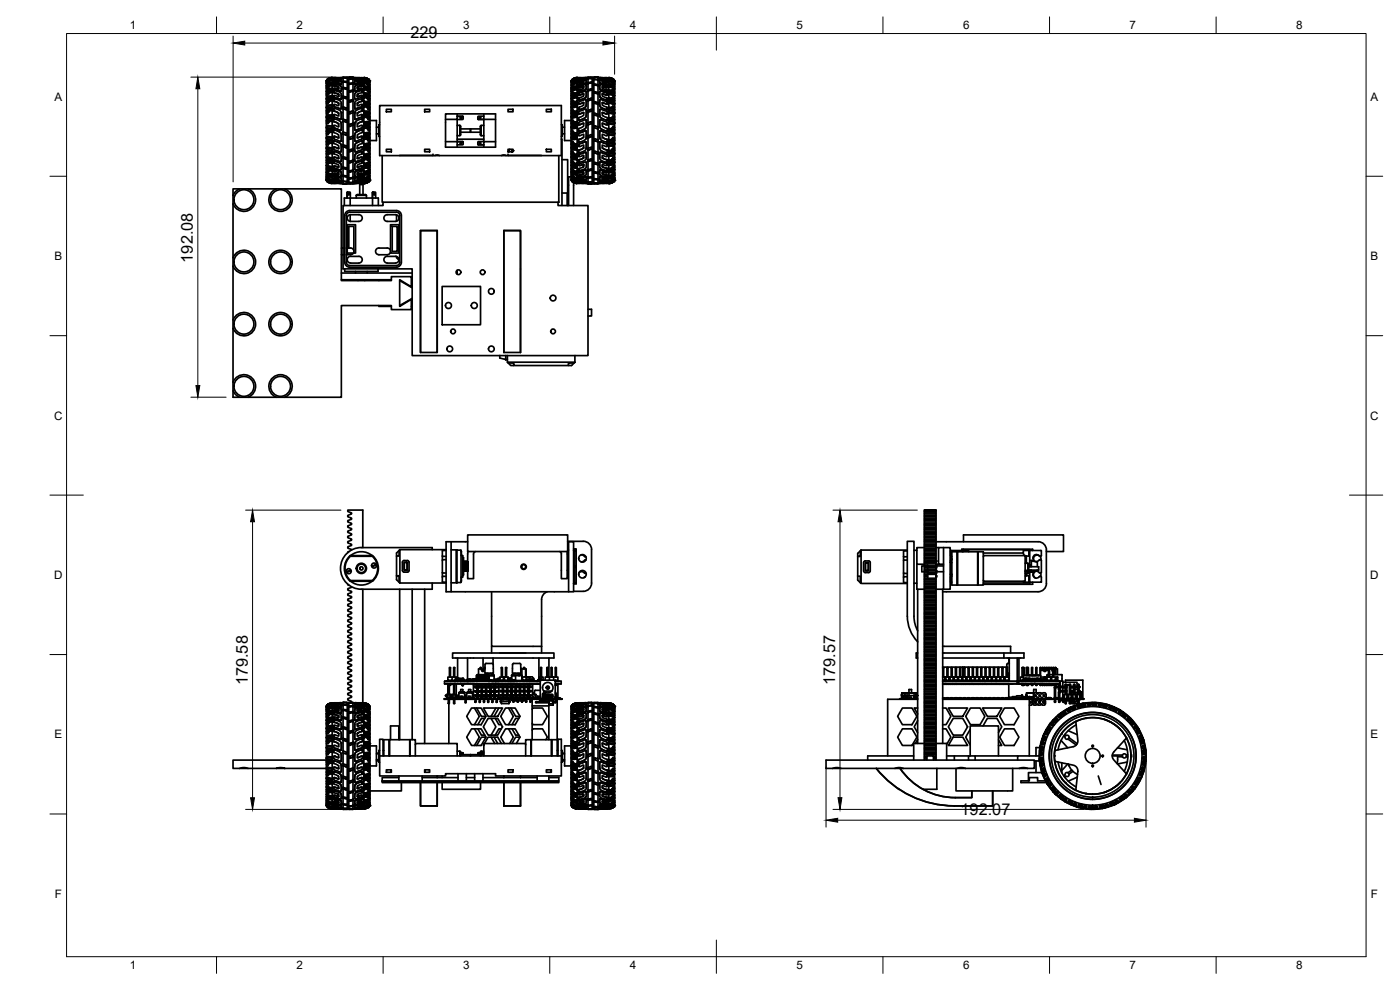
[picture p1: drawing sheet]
<svg xmlns="http://www.w3.org/2000/svg" width="420mm" height="297mm" viewBox="0 0 420 297" stroke-linecap="round" stroke-linejoin="round" font-family="sans-serif">
<defs><g id="words">
<g font-size="4.9">
<text x="123.1" y="11.5">229</text>
<text x="57.9" y="78.8" transform="rotate(-90 57.9 78.8)">192.08</text>
<text x="74.3" y="205.6" transform="rotate(-90 74.3 205.6)">179.58</text>
<text x="250.6" y="205.6" transform="rotate(-90 250.6 205.6)">179.57</text>
<text x="288.3" y="244.6">192.07</text>
</g>
<g font-size="3.5">
<text x="39" y="8.8">1</text>
<text x="89" y="8.8">2</text>
<text x="139" y="8.8">3</text>
<text x="189" y="8.8">4</text>
<text x="239" y="8.8">5</text>
<text x="289" y="8.8">6</text>
<text x="339" y="8.8">7</text>
<text x="389" y="8.8">8</text>
<text x="16.3" y="30.2">A</text>
<text x="411.3" y="30.2">A</text>
<text x="16.3" y="78">B</text>
<text x="411.3" y="78">B</text>
<text x="16.2" y="125.9">C</text>
<text x="411.2" y="125.9">C</text>
<text x="16.2" y="173.7">D</text>
<text x="411.2" y="173.7">D</text>
<text x="16.3" y="221.6">E</text>
<text x="411.3" y="221.6">E</text>
<text x="16.4" y="269.4">F</text>
<text x="411.4" y="269.4">F</text>
<text x="39" y="290.8">1</text>
<text x="89" y="290.8">2</text>
<text x="139" y="290.8">3</text>
<text x="189" y="290.8">4</text>
<text x="239" y="290.8">5</text>
<text x="289" y="290.8">6</text>
<text x="339" y="290.8">7</text>
<text x="389" y="290.8">8</text>
</g>
</g></defs>
<!-- layer: Visible -->
<g fill="none" stroke="#000" stroke-width=".51">
<path d="M98 39.3h.1M98 24.2v.1M98 27.4v.2M98 38.2h.1M98 24.3h.1M98 24.6h.1M98 29.5v.1M98 32.2h.1M98 35.1h.1M98 25.7v.1M98 27.3v.1M98.1 25.2h-.1"/>
<path d="M98.1 24v.1M98.1 24.7v.1M98.1 26l.1 .1M98.1 26.6h-.1M98.1 27.9l.1 .2M98.1 30.3l.1 .1M98.1 33.1l.1 .1M98.1 36.1l.1 .1M98.1 30.3l-.1 .2M98.1 27.9l-.1 .2M98.1 26l-.1 .3M98.1 36.1l-.1 .1"/>
<path d="M98.1 33.1l-.1 .1M98.2 38.1h1.5M98.2 38.1l-.2 .3v-.2M98.2 29.3l-.2 .5 .1-.4M98.2 26.1l-.2 .2M98.2 28l-.2 .3 .1-.2M98.2 23.9l-.2 .4 .1-.3M98.2 24.2h.1M98.2 25.2l.1 .1M98.2 26.8l.1 .2M98.2 29l.1 .1M98.2 31.6l.1 .1"/>
<path d="M98.2 34.5l.1 .1M98.3 28.5l-.3 .1M98.3 30.2l-.3 .5 .2-.2a1.07 1.07 0 0 1 1.2-.9h.3v2l-1.4 .1-.3 .5M98.3 37.7l-.3 .5M98.4 27h-.1M98.4 29.6l-.3 .7M98.4 27.3l-.3 .6M98.4 32.3l-.3 .8M98.4 38.5l-.2 .8M98.4 23.7l-.3 .3M98.4 35.3l-.3 .8M98.4 25.5l-.3 .5"/>
<path d="M98.4 24.3l-.4 .7 .2-.3M98.4 23.9h.1M98.4 30.8l.1 .1-.5 .1M98.4 24.7v.1M98.4 26.2l.1 .1M98.4 28.2l.1 .2M98.4 33.7l.1 .1M98.5 23.7l1.2-.4v.5M98.5 24.3l1.2-.4v1M98.5 32.6l1.2-.2v2.2h-1.4l-.3 .5M98.5 35.7l1.2-.1v2.2M98.5 38.9h1.2"/>
<path d="M98.5 24.3l-.2 .4M98.5 27.4l-.2 .6M98.5 38.8l-.2 .7M98.5 25.6l-.2 .5M98.5 32.6l-.2 .7M98.5 23.7l-.2 .2M98.5 32.5l-.5 .9 .2-.1M98.5 35.4l-.5 1 .2-.1 .3-.7M98.5 38.6l-.3 .7h-.2v.2h.2h-.2M98.5 29.8h.1M98.6 39.8v-.5h1.1h-1l-.2 .8-.5-.1M98.6 36.6v-.5l1.1-.1-1 .1-.2 .8h-.5"/>
<path d="M98.6 23.8h.1M98.6 24.6v.1M98.6 26v.1M98.6 28v.2M98.6 36.6h.1M98.6 39.8h.1M98.6 23.8l-.2 .1M98.6 33.4l-.2 .3M98.6 28l-.2 .2M98.6 24.6l-.2 .1M98.6 39.8l-.2 .2M98.6 26l-.2 .2"/>
<path d="M98.6 36.6l-.2 .2M98.6 30.5l-.2 .3M98.6 23.7v.1M98.6 24.4l.1 .2M98.6 25.7l.1 .3M98.6 27.7l.1 .2M98.6 30.1l.1 .2M98.6 32.9l.1 .2M98.6 36.1h.1M98.6 39.3h.1M98.7 26h.1M98.7 27.9v.2"/>
<path d="M98.8 26h-.1M99 27.8l-.3 .1M99 24.3l-1 .9 .4-.5M99 27.8l-1 1 .4-.6M99.7 25v.1M99.7 31.7v.1M99.7 23.5h.1M99.7 23.3l-1.3 .4-.5 .7v29.6l.8 .8 1 .2M99.7 23.8l-1.3 .6M99.7 23.3h.1M99.7 23.3l-1 .2-.7 .8M99.7 23.3l-1.3 .5"/>
<path d="M99.7 23.8l-1 .2-.7 .8v-.2M99.7 24.9l-1 .2-.7 .8v-.2M99.7 24.9v.4M99.7 25.1l-1.3 .4v.1l1.3-.3M99.7 25.3v1.3l-.3 .1M99.7 26.7l-1.4 .3-.3 .6M99.7 26.7v.4M99.7 27l-1.3 .3 .1 .1 1.2-.2v1.7l-1.4 .2-.1 .2M99.7 29l-1.5 .3M99.7 29v.5M99.7 29.4l-1.3 .2 .1 .2 1.2-.3M99.7 31.8h-.5a1.03 1.03 0 0 0-1.2 .6v-.2"/>
<path d="M99.7 31.8v.5M99.7 32.2l-1.3 .1h1.3M99.7 34.8h-.5a.97 .97 0 0 0-1.2 .5v-.2M99.7 34.8v.5M99.7 35.3l-1.3 .1 1.3-.1M99.7 38.1v.5h-1.3h1.3M99.7 38.9v2.2M99.7 37.8h-.6a.66 .66 0 0 0-.7-.2 .66 .66 0 0 0-.4 .6M99.7 34.8v-.2l-.6-.1a.73 .73 0 0 0-1.1 .6M99.7 32.8l-1.1 .1 .1 .7M99.7 31.5h-.6a.78 .78 0 0 0-1.1 .7M99.7 29.9l-1.1 .2v.5"/>
<path d="M99.7 28.8h-.7a.8 .8 0 0 0-1 .7M99.7 27.4l-1 .2-.1 .4M99.7 26.5l-.8 .1a.84 .84 0 0 0-.9 .8M99.7 25.5l-1 .2-.1 .3M99.7 24.8l-1.3 .3-.4 .6M99.7 24.1l-1 .2-.1 .3M99.7 23.7l-1.3 .4-.4 .5M99.7 23.4l-1.1 .4M99.7 23.3l-1.1 .3-.6 .6M99.7 30l-1 .3v.4l-.1-.1M99.7 32.9l-1 .2-.2 .7h-.5M99.7 26.6v.1"/>
<path d="M99.7 28.9v.1M99.7 31.6v.1M99.7 37.8v.2M99.7 25.3h.1M99.7 24.1h.1M99.7 25.4h.1M99.7 27.1h.1M99.7 27.3h.1M99.7 29.5h.1M99.7 29.7h.1M99.7 32.3h.1M99.7 32.5h.1"/>
<path d="M99.7 35.3h.1M99.7 35.6h.1M99.7 38.6h.1M99.7 38.9h.1M99.7 25.6l-.2 .1M99.7 27.6l-.7 .2M99.7 24.2l-.7 .2M99.7 34.8v.1M99.7 26.7v.1M99.7 33.2a1.39 1.39 0 0 0-1.4 .7l-.3 .2v-.3l.4-.1M99.7 39.7h-.7a.71 .71 0 0 1-.9 .6l-.1-.3h.4M99.7 36.4h-.7l-.5 .6-.5 .1v-.2h.5"/>
<path d="M99.7 29v.1M99.7 23.4a2.07 2.07 0 0 0-1.7 1l.4-.5M99.7 30.3h-.7l-1 .9 .4-.4M99.7 27.7l-.7 .1M99.7 38v.1M99.7 25.7l-.7 .1-1 .9 .4-.5M99.7 25.3v.1M99.7 32.2v.3M99.7 27.1l-.2 .1M99.7 24v.1M99.7 35.3v.3M99.7 27.1v.2"/>
<path d="M99.7 29.4v.3M99.7 38.6v.3M100.2 23.4h.1M100.2 33.2l1.5 .9M100.2 30.2v.2l1.1 .4 .4 .4M100.2 27.6v.3l1.3 .3 .2 .4M100.2 25.6v.3l1.3 .2 .2 .3M100.2 24.1v.3l1.4 .2 .1 .2M100.2 23.4v.2l1.5 .1M100.2 23.8v.2M100.2 25.3l1.2 .1 .9 .4 .1 1.4-2.2-.3 .1-.5 1.3 .3 .1-.3-.1-.3-1.4-.3zM100.2 24l2.1 .3 .1 1-2.2-.2 .1-.4 1.2 .2 .2-.2-.1-.2-1.4-.2z"/>
<path d="M100.2 23.3l2.1 .1 .1 .4-2.2 .1 .1-.2h1.4zM100.2 35h.1M100.2 23.4h-.5M100.2 36.5l1.4 .7M100.2 35.7l1.4 .4 .7 .6v2.4l-2.1-.7 .1-.8 1.3 .5 .1-.4-.1-.6-1.4-.6zM100.2 32.5l1.1 .3 1 .7 .1 1.7-.1 .6-2.1-.7 .1-.8 1.3 .5 .1-.4-.1-.5-1.4-.6zM100.2 29.7l1.2 .2 .9 .6v2.1l-2.1-.6 .1-.7 1.3 .4 .1-.3-.2-.6-1.3-.4zM100.2 27.2l1.2 .2 .9 .4 .1 1-.1 .9-2.1-.5 .1-.6 1.4 .3-.1-.6-1.4-.5zM100.2 36.5h.1M100.2 39h.1M100.2 39l1.2 .3 .9 .6 .1 2.4M100.2 39l1.5 .5 .6 .5v2.4l-2.1-.7 .1-.8 1.2 .5 .2-.2-.1-.8-1.4-.6z"/>
<path d="M101 23.3h1.4M102.3 36.8v2.3l-2.1-.8M102.4 33.8l-.1 2-2.1-.8M102.4 31l-.1 1.7-2-.6-.1-.3M102.4 28.5l-.1 1.4-2-.6-.1-.2M102.4 23.3l-.2 .1M102.4 26.4l-.2 1-2-.4v-.3M102.4 24.8l-.1 .6-2.1-.2v-.2M102.4 23.7l-.1 .4-1.5-.1M102.9 36.3h.1M102.9 32.7h.1M102.9 23.6h.1"/>
<path d="M102.9 26.7h.1M102.9 24.7h.1M102.9 29.4h.1M103 24.3l1 .2M103 35.8l1 .4M103 28.9l1 .2M103 26.2l1 .2M103 23.3l1 .1M103 32.1l1 .3M103 23.3v-.2h1.2v32.1h-1.2M103 23.4v.9M103 24.6v1.6"/>
<path d="M103 36.4v3.2M103 24.3v.2M103 26.2l-.1 .5M103 28.9l-.1 .5M103 32.1v.1M103 35.8l-.1 .6M103 39.7l-.1 .5M103 32.2l-.1 .5M103 24.5l-.1 .2M103 23.5l-.1 .1M103 23.3v.1M103 39.6v.1"/>
<path d="M103 23.3h-.6M103 24.5l.9 .1M103 26.3l.9 .3M103 29l.9 .3M103 32.2l.9 .3M103 35.8l.9 .3M103 39.6l1 .4M103.9 23.4h-.9M103.9 24.5l.1 .2-1-.1M103.9 26.4l.1 .4-1-.2v2.3M103.9 29.2l.1 .4-1.1-.3 .1 2.8M103.9 32.4l.1 .6-1-.4v3.2"/>
<path d="M103.9 36.1l.1 .6-1.1-.4M103.9 40v.6M104 24.6v.1M104 26.6h.1M104 29.3h.1M104 32.5v.1M104.2 23.3h.5M104.9 33.6l.1 .5 1-.3M104.9 30.2v.4l1-.3v3M104.9 27.3v.3M104.9 27.6l1-.2v2.5M104.9 23.1h1.1z"/>
<path d="M104.9 37.9h.1M104.9 25.2l1.1-.2v.3M104.9 27.4l1.1-.3v.4M105 33.6h.1M104.9 37.4l1.1-.4v.6M104.9 33.6l1.1-.3v.5M104.9 25v.3l1-.2v1.9M104.9 37.3v.5M105 37.3l-.1 .1M105.3 23.1h-.6v32.1h1.3l-.1-.5M105.9 37.6v3.3M105.9 33.8v3.2"/>
<path d="M105.9 23.7v1.2M105.9 23.7l.1 .1M105.9 23.1v.6M105.9 24.9v.1M105.9 27v.1M105.9 29.9v.1M105.9 33.3h.1M105.9 37h.1M105.9 37.6h.1M105.9 23.8h.1M105.9 25.3h.1M105.9 30.4h.1"/>
<path d="M105.9 33.8h.1M105.9 23.3h.1M106 23.7h-.1M106 29.9v.5M106 33.3v.5M106 33.3h-.1M106 23.5l-1.1 .2M106 33.2l-1 .4M106 27l-1.1 .3M106 24.8l-1 .2M106 27.1h-.1M106 23.7v.1"/>
<path d="M106 27.1v.4M106 25h-.1M106 23.7l-1.1 .1 .5-.1M106 25v.2M106 29.8l-1.1 .4 1.1-.2v.4M106 29.9l-.1 .1M106 37l-1 .3M106 37h.1M106 23.3h-.1M106 23.3h.4M106 27.5h-.1M106 37.6l-1 .3"/>
<path d="M106 37v.5M106.4 26.4l.2 1 2-.4 .1-.3M106.4 24.8l.2 .6 2-.2 .1-.2M106.4 23.7l.2 .4 1.5-.1M106.4 23.3l.3 .1M106.5 31l.1 1.7 2-.6 .1-.3M106.5 28.5v.1M106.5 33.8l.1 2 2.1-.8M106.5 23.5l2.2-.2v.2l-1.4 .1-.1 .1 1.5 .1-2.1 .2zM106.5 24.3l2.2-.3v.3l-1.4 .2-.1 .4 1.4-.2 .1 .3-2.1 .3zM106.6 36.8v2.3l2.1-.8M106.6 25.8l2.1-.5v.5l-1.4 .3-.1 .5 1.4-.2 .1 .4-2.1 .5z"/>
<path d="M106.6 39.9l.9-.6 1.2-.3v.8l-1.4 .7-.1 .8 1.4-.4 .1 .8-2.1 .7-.2-1.4zM106.6 27.8l2.1-.6v.6l-1.4 .5-.1 .6 1.4-.3 .1 .6-2.1 .5-.2-1.1zM106.7 30.4l1.2-.6a.51 .51 0 0 1 .8 0v.6l-1.3 .4-.2 .4 .1 .5 1.3-.4 .1 .7-1.9 .6-.3-.1-.1-.4zM106.7 33.3l1.6-.7a.33 .33 0 0 1 .5 .1 .33 .33 0 0 1-.1 .4v.2l-1.4 .6-.1 .3 .1 .6 1.3-.5 .1 .8-1.9 .7-.3-.1-.1-.5zM106.8 36.4l1.5-.7a.35 .35 0 0 1 .5 .2 .35 .35 0 0 1-.1 .4v.2l-1.4 .6-.1 .4 .1 .6 1.3-.5 .1 .8-2.1 .7-.1-1.9zM107.2 28.6l.1 .4 1.3-.3 .1 .4M107.9 23.3h-1.5M108.7 39h.1M108.7 39l-1.2 .3-.9 .7-.1 2.3M108.7 27.3v.4M108.7 36.5l-1.4 .7M108.7 33.2l-1.5 .9"/>
<path d="M108.7 36.5h.1M108.7 23.4h.1M108.7 30.2v.2l-1.4 .5-.1 .3M108.7 25.6v.3l-1.3 .2-.2 .3M108.7 24.1v.3l-1.4 .2-.1 .2M108.7 23.4v.2l-1.5 .1M108.7 23.9h.1M108.7 23.8v.1M108.7 35h.1M108.7 23.4h.5M109.2 25.8v.2M109.2 24.9l.1 .2"/>
<path d="M109.2 26.2l.1 .2M109.2 27.9v.2M109.2 26.6v.3M109.2 28l1.5 .1M109.2 28.4l.5 .3M109.2 30.4v.3M109.2 28.9v.4M109.2 29l1 .4 .2-.2M109.2 30.5l1.5 .1M109.2 31.1l1.4 .2M109.2 33.4v.3M109.2 31.7v.4"/>
<path d="M109.2 31.8l1 .2 .2-.1M109.2 34.2h1.4M109.2 39.9v.3l1.5-.1M109.2 23.3h.1M109.2 23.5h.1M109.2 23.6v.1M109.2 23.7v.2M109.2 24.3v.1M109.2 24.6v.1M109.2 34.1v.1M109.2 25.9l.2 .1M109.2 26.8l.5 .2"/>
<path d="M109.2 37.4v.2M109.2 23.7v.1M109.2 24.7v.1M109.2 28.5v.2M109.2 34.2v.2M109.2 26.4v.1M109.2 31.2v.2M110 27l-.8-.1v1l1.1 .1a.63 .63 0 0 1 .6 .7M110 38.5h-.8v1.4l.9-.1a.45 .45 0 0 1 .5-.2 .45 .45 0 0 1 .3 .5M110 38.4l.5 .7M110 27l.9 .9-.1-.3h-.3M110.1 27.1h.1"/>
<path d="M110.2 32l.1 .5 .1-.6-1.2-.2v-.4h.3a1.3 1.3 0 0 1 1.4 1M110.2 35l.1 .5 .1-.6-1.2-.1v-.4h.3a1.1 1.1 0 0 1 1.4 .8M110.2 38.1l.2 .5M110.2 29.4l.1 .3 .1-.1M110.3 32.5l.1 .2h.4l.1 .3-.3-.2a1.17 1.17 0 0 0-1.4-.7v1.3l.9-.1a.57 .57 0 0 1 .8 .6M110.3 35.5l.6 .2v.2h-.3a1.14 1.14 0 0 0-1.4-.7v1.4l.8-.1a.56 .56 0 0 1 .6-.1 .56 .56 0 0 1 .3 .6M110.3 38.6l.3 .2M110.4 26.9l-.1 .4M110.4 34.9l-1.2-.1v.4M110.4 38.1h-1.2v.4M110.4 23.6l-.1 .1M110.4 24.1l-.1 .1"/>
<path d="M110.4 25.2l-.2 .2M110.4 23.7l-1.2-.4 1.3 .4M110.4 25.4l-.2-.3-1-.2v-.2h.3a1.49 1.49 0 0 1 1.4 1.1M110.4 23.7h.1M110.4 24.2v.1M110.4 25.4v.2M110.4 27.2l-.1 .2M110.4 32.7h.5M110.4 35.7h.5M110.4 38.6l.2 .2M110.4 29.6l.2 .2M110.4 24.2l.2 .2"/>
<path d="M110.4 23.7l.2 .1M110.4 35.4l.2 .2M110.4 25.4l.2 .2M110.4 32.3l.2 .2M110.4 27.2l.2 .2M110.4 29.9h.4l.1 .4-.3-.3a1.22 1.22 0 0 0-1.4-.7v1.1h.9a.64 .64 0 0 1 .8 .7M110.4 34.3l.4 .7M110.4 37.3l.4 .8M110.5 26.7l-1.3-.3v.2l1.2 .3v.3M110.5 30l.4 .1M110.5 23.7l.4 .5-.1-.2M110.5 25.7l-.5-.5-.8-.1v.7l1.3 .2 .4 .7"/>
<path d="M110.5 24l.4 .7M110.5 24.4l-.5-.4-.8-.1v.4l1.3 .3 .4 .7M110.5 26.7l.4 .8M110.5 23.8l-1.3-.5v.2l1.2 .3 .5 .6M110.6 23.7l.2 .3M110.6 23.8l.3 .4zM110.6 24.4l.3 .5zM110.6 25.6l.3 .5zM110.6 38.8h.3v.3h-.4M110.6 23.8h-.1M110.6 24.4h-.1M110.6 24.1l-1.4-.4 1.2 .5"/>
<path d="M110.6 37.3l-1.4 .1M110.6 25l-.1 .1M110.6 26.6l-.1 .1M110.6 28.7l-.2 .2M110.6 30.7l.3 .4M110.6 33.5l.3 .4M110.6 36.5l.3 .5M110.6 28.2l.1 .2M110.6 39.7l.3 .4M110.6 29.3l.2 .1M110.7 23.8l.3 .6v29.6l-.7 .8-1.1 .3 1.2-.4 .5-.6M110.7 33.4h-1.5"/>
<path d="M110.7 36.5l-1.5 .1v.3M110.7 24v.1M110.7 24.8l-.1 .1M110.7 26.2l-.1 .1M110.7 27.7l.2 .1M110.7 29.5a1.34 1.34 0 0 0-1.5-.9v.3l1.2 .3v.4M110.7 24.1l-.5-.4-1-.2 1.3 .5 .3 .5M110.7 25l-.5-.4-1-.2v.2l.6 .1a1.03 1.03 0 0 1 1 .8M110.7 28.5l-1.5-.4v.3l.5 .1a.98 .98 0 0 1 1.1 .9M110.8 29.5l.1 .2M110.8 24.1l.1 .4M110.8 24.9l.1 .4"/>
<path d="M110.8 28.4l.1 .5M110.8 28.5l.1 .2M110.8 35l.1 .2M110.8 38.1l.1 .2M110.8 29.5h.1M110.8 32.1h.1M110.8 24h.1M110.8 26h.1M110.8 27.3l.1 .1M110.8 27.2l.1 .2M110.8 29.4l.1 .1M110.8 24.4l.1 .3"/>
<path d="M110.8 38.1h.1M110.8 32l.1 .1M110.8 34.9l.1 .1M110.8 25.5l.1 .2M110.8 26.6l.1 .1M110.8 24.5h.1M110.8 25.5v.1M110.8 27.2v.1M110.9 25.2v.1M110.9 25.7h.1M110.9 24.4h.1M110.9 24.7h.1"/>
<path d="M110.9 37.2l-.1-.4-1.6 .1v.5l.5-.1a.77 .77 0 0 1 .8 0 .77 .77 0 0 1 .3 .8M110.9 34.1h.1M110.9 34.1l-.1-.3-1.6-.1v.4h.4a.88 .88 0 0 1 1.2 .9M110.9 25.3h.1M110.9 31.1v.2l-.1-.4-.4-.1-1.2-.1v.4h.4a.88 .88 0 0 1 1.2 1l-.4-.7M110.9 37v.2M110.9 24.4v.1M110.9 24.7v.1M110.9 25.7v.1M110.9 26.7v.2M110.9 27.4v.1M110.9 28.7v.2"/>
<path d="M110.9 29.5v.2M110.9 32.1v.2M110.9 33.9v.3M110.9 38.8h-.5M110.9 31.1h.1M110.9 33.9h.1M110.9 37h.1M110.9 26.7h.1M110.9 26.8l-.4-.5-1.3-.3v.2l.5 .1a.98 .98 0 0 1 1.1 .9M110.9 28.7h.1M110.9 38.3h-.2l-.2-.7h-1.3v.5h1.2v.5M111 26.2v25.9"/>
<path d="M111 36.2h2v6h-2M113 38.2h.7M113.9 37.4h-.2v3.5h.2M116 32.8h1.5v.7h-1.5zM127.4 32.8h1.5v.7h-1.5zM133.7 34.2h15v10h-15zM137.2 34.2v1.6h-3.5M137.2 35.8v8.4M137.2 34.9l1.8 .1M137.2 34.9l1.8 .2M137.2 37.6h.8M138 37.6v3.1h-.8"/>
<path d="M138 37.6l.3 .3v2.6l-.3 .2M138.2 35.3l.2 .2 .2-.2M138.3 38.7h5.8M138.3 39.7h5.8M138.9 34.9h.1M139 35.1l-.1 .8h-1.7M139 35v.1M141.2 38.7v1M143.4 35.7l5.3 .1M143.4 35.7l.2 .2h1.6M143.6 35.8v.1M143.9 35.4l.2-.2 .2 .2"/>
<path d="M144.4 37.6l-.3 .3v2.6l.3 .2M145.2 37.6h-.8v3.1M145.2 34.2v8.3M145.2 34.9h-1.6l-.2 .8M152.5 32.8h1.5v.7h-1.5zM164 32.8h1.5v.7h-1.5zM168.5 37.4h.2v3.5h-.2M168.7 38.2h.7M171.4 36.2h-2v6h2M171.5 26.2v25.9M171.5 31.1l.2-.2 .2 .5M171.5 24.7h.1"/>
<path d="M171.5 36.9l.2-.1 .2 .7M171.5 29.6h.1M171.5 38.3a.57 .57 0 0 0 .4 .4 .57 .57 0 0 0 .6-.2l.7-.1v1.4l-.8 .1M171.5 36.9l.1 .2M171.5 35.2a.44 .44 0 0 0 .4 .3 .44 .44 0 0 0 .4-.2l.9-.2v1.4l-.8 .1M171.5 32.3a.51 .51 0 0 0 .9-.1l.8-.2v1.3l-.8 .1h.8M171.5 29.7l.2 .1 1.5-.6v1.2l-.8 .1 .1 .2M171.5 28.7v.1l.1-.1M171.5 27.5l1.7-.6v.9l-.8 .2 .1 .2M171.5 25.8l1.7-.8v.7l-.8 .2M171.5 38.3l.3 .4M171.5 35.2l.2 .3"/>
<path d="M171.5 27.3l.2 .1M171.5 25.7h.1M171.5 24.4v.1M171.5 25.7v.1M171.5 26.7v.1M171.5 27.3v.2M171.5 29.5v.2M171.5 32.1v.2M171.5 33.9v.2M171.5 35v.2M171.5 38v.3M171.5 38h.1"/>
<path d="M171.5 35h.1M171.5 33.9l.2-.2 .2 .6M171.5 27.5h.1M171.5 34.9l.2 .2M171.5 38.2h.1M171.5 35.2h.1M171.5 25.8h.1M171.5 32.3h.1M171.5 24.2h.1M171.5 30.4l.5-.1 .5 .4 .7-.3M171.5 29.4l.1 .1M171.5 27.3h.1"/>
<path d="M171.5 25.6l.1 .1M171.5 24.6v.1M171.5 24.6h.1M171.5 29.4v.1M171.5 29.4l.2 .1M171.5 24.1l.7-.6 1-.2-1.3 .4-.4 .6v29.8l.2 .4M171.5 32l.2 .2M171.5 38l.2 .3M171.5 27.3h.2M171.5 32v.1M171.5 32.1h.1M171.5 24.2v.1"/>
<path d="M171.5 25.6v.1M171.6 26.6l-.1 .1M171.6 24.9h-.1M171.6 37.1a.76 .76 0 0 0 .4 .7 .76 .76 0 0 0 .8-.1h.4v.4l-1.5 .2M171.6 34a.51 .51 0 0 0 .2 .6 .51 .51 0 0 0 .7-.1l.7-.1v.4l-1.5 .3M171.6 28.7a.73 .73 0 0 0 1.1 0l.5-.1v.4l-1.5 .5M171.6 26.6l.2 .2 1.4-.4v.3l-1.5 .6M171.6 37.1l.3 .7M171.6 34l.3 .6M171.6 28.7l.2 .3M171.6 26.6l-.1 .2M171.6 34l-.1 .1"/>
<path d="M171.7 24.4l1.5-.7-.8 .1-.9 .7M171.7 38.3l1.5-.2v.3M171.7 29.5v.1M171.7 27.3v.1M171.7 26.2h-.2M171.7 24.4v.1M171.7 24.4l-.2 .2M171.7 25.5l-.2 .1M171.7 28.4l-.2 .2M171.7 26.4l-.1 .2M171.7 24.9l.2 .3M171.7 24.1v.1"/>
<path d="M171.7 26.4l-.2 .3M171.7 28.4l.2 .4M171.7 26.4l.2 .2M171.7 24.1l-.2 .3M171.7 24.9l-.2 .4 .1-.2 1.6-.4v.2l-1.2 .4-.3 .4M171.7 24.9l.2 .1M171.7 36.9h-.2M171.7 33.8l-.2 .1M171.7 31l-.2 .3 .1-.1M171.8 28.5l-.3 .2M171.8 26.6l.2 .2M171.8 27.4h-.1"/>
<path d="M171.9 28l-.4 .1M171.9 33.2l.1 .2M171.9 36.3l.1 .2M171.9 39.5l.1 .3M171.9 39.5h-.4l.1-.2a.61 .61 0 0 1 .8 .6M171.9 33.2l-.4 .2v-.2l.4-.2 .5 .4M171.9 31.7l-.3-.5a.64 .64 0 0 0 1.1 .2h.5v.4l-1.5 .4M171.9 39.5l.2 .2M171.9 36.3l.2 .2M171.9 33.2l.2 .3M171.9 27.9l.1 .1M171.9 26h.1"/>
<path d="M171.9 27.7l.5 .2M171.9 30.1l.5 .4M171.9 36.1l-.4 .1v.2l.4-.1M171.9 30.2l-.4 .5 .4-.3 .1 .1M171.9 25.8l-.4 .6 .4-.4M171.9 24.5l-.4 .5 .5-.4M171.9 37.5l1.3-.1v.3M171.9 30.2l.1 .1M171.9 28.8l.1 .1M171.9 26.6l.1 .1M171.9 25.8l.1 .2M171.9 25l.1 .1"/>
<path d="M171.9 24.5l.1 .1M171.9 24v.1M171.9 23.8h.1M171.9 36l.5 .6M171.9 25.8l.5 .1M171.9 23.7h.1M171.9 24l-.2 .1M171.9 36.1l-.4 .1M172 39.8v.5h1.2v.4h-1.3M172 36.5v.5h1.2v.4l-1.3 .1M172 33.4v.5l1.2-.2v.4l-1.3 .2M172 30.5v.4l1.2-.2v.4l-1.3 .3"/>
<path d="M172 26v.3l1.2-.3v.2l-1.3 .4M172 24.6v.2l1.2-.4v.2l-1.3 .4M172 23.8l1.2-.3-1.3 .5M172 39.8l.2 .4M172 36.5l.2 .5M172 33.4l.2 .4M172 30.5l.1 .4M172 26l.4 .1M172 39.5h-.5M172 26l.1 .2M172 24.6l.1 .1M172 23.8l-.5 .5 .4-.5"/>
<path d="M172 33l-.5 .2M172 27.9l-.1-.2-.2 .2-.2 .4 .4-.4M172 24.7h.1M172.1 28.3l-.1-.3v.4l1.2-.3v.3l-1.3 .4M172.4 23.6l.8-.3-1 .2-.7 .7M172.4 36.6l.8-.1v.5M172.4 25.9l.1 .2M172.4 23.6v.1M172.4 23.6l-.5 .2M172.4 24.4l-.5 .1M172.5 24.6l.7-.3v-.5l-1.1 .4-.6 .5M173.2 23.3l-1.3 .4"/>
<path d="M173.2 39.8v.5h-1.2M173.2 34.8v.3M173.2 34.1v.1M173.2 31.8v.2M173.2 33.3v.4M173.2 31.1v.1M173.2 29v.2M173.2 30.4v.3M173.2 29.1l-1.5 .5-.2-.1M173.2 28.4v.2M173.2 26.7l-.2 .2M173.2 27.8v.3"/>
<path d="M173.2 27.9l-.7 .3-.6-.3M173.2 26.2v.2M173.2 25.7v.3M173.2 24.3v.1M173.2 23.4h.1M173.2 23.4v.1M173.2 23.6v.1M173.2 23.8h.1M173.2 24.6v.1M173.2 24.9v.1M173.2 34.9l-1.5 .2M173.2 31.8l-1.5 .4"/>
<path d="M173.2 25.9l-.4 .1M173.2 24.8h.1M173.2 24.4h-.1M173.2 34.2l-1.3 .1M173.2 31.2l-1.2 .3-.1-.1M173.2 28.6l-.4 .1M173.2 31.2v.2M173.2 26.4v.1M173.2 34.2v.2M173.2 28.6v.2M173.2 24.7v.2M173.7 23.5h.1"/>
<path d="M173.7 24l.1 .3M173.7 23.4l.1 .4 1.4-.2M173.7 25.3l.1 .3M173.7 24.6l.1 .2 1.4-.2M173.7 27.3l.1 .3M173.7 26.1l.1 .3 1.4-.3M173.7 29.8l.1 .3M173.7 28.2l.1 .4 1.4-.3M173.7 32.7l.1 .3M173.7 23.4h.1M173.7 24.5v.1M173.7 30.9h.1"/>
<path d="M173.7 35.9h.1M173.7 23.4h-.5M173.7 35.9l.1 .2M173.7 34h.1M173.7 39.3h.1M173.7 39.3l.1 .1M173.7 33.5l2.2-.8-.1 2.4-.9 .6-1.1 .4-.1-.9 1.4-.5 .1-.9-1.4 .4zM173.7 23.3v.1M173.7 24.1v-.2l1.5-.2h-1.5v-.2l2.3-.1-.2 .4-2.1 .3 .1 .2M173.7 25.5v-.4l1.5-.4v-.2l-1.4 .2-.1-.4 2.2-.2-.1 .9-2.1 .5 .1 .1M173.7 27.5v-.5l.9-.2 .6-.4v-.4l-1.4 .3-.1-.4 2.2-.5v1.4l-2.1 .8M173.7 30v-.6l1.4-.6 .1-.6-1.4 .3-.1-.5 2.2-.7-.1 1.9-2 .9"/>
<path d="M173.7 32.9v-.8l1.4-.5 .1-.8-1.4 .4-.1-.6 2.2-.8-.1 2.2-2 1M173.7 36.6l1.9-.7 .3 .2-.1 2.3-.8 .6-1.2 .4-.1-.9 1.5-.7v-.8l-1.4 .5zM173.7 39.9l2-.7 .2 .2-.1 2.3-.9 .6-.8 .3a.36 .36 0 0 1-.5-.1 .36 .36 0 0 1 .1-.5l1.4-.8 .1-.3v-.6l-1.4 .4zM174.5 23.3l-.8 .1M175.2 37l-1.3 .5-.2-.2M175.2 30.9l-1.3 .3-.2-.3M175.2 33.9l-1.3 .3-.2-.2M175.9 36l-.1 2.4-.9 .6-1.1 .4M175.9 33l-.1 2.2-1.1 .6-.9 .3M176 23.3h-.1M176 23.5l-.4 .4-1.8 .4M176 24.3l-.2 .8-2 .5"/>
<path d="M176 25.8l-.2 1.1-2 .7M176 27.8l-.2 1.4-.9 .6-1.1 .3M176 30.2l-.2 1.9-.9 .5-1.1 .4M176 23.3h-2.1l-.1 .2M176.4 23.7v.1M176.4 25v.2M176.4 27.1v.4M176.4 33.3v.5M176.4 37v.5M176.4 27.1h.1M176.4 23.3h-.4M176.4 37h.1"/>
<path d="M176.4 33.3h.1M176.4 25h.1M176.4 23.7h.1M176.5 36.9v.6M176.5 26.9l1-.2v.4l-1 .2v2.6M176.5 23.7v-.6h1.2v32.1h-.6M176.5 23.7v1.3M176.5 29.9l-.1 .5M176.5 25v.2M176.5 27.1v.3M176.5 23.7v.1M176.5 24.8l.9-.2 .1 .3"/>
<path d="M176.5 33.3v.5M176.5 29.9v.4M176.5 23.8h.1M176.5 23.3h.1M176.5 27.4h.1M176.5 30.4h.1M176.5 37.5h.1M176.5 25.2h.1M176.5 33.8h.1M177.3 23.6h.2M177.4 32.8l-.9 .3M177.4 32.8h.1"/>
<path d="M177.4 36.5l.1 .1M177.4 32.9l-.9 .3M177.4 36.6l-.9 .3M177.4 36.5l-.9 .4M177.5 23.5l-1 .1M177.5 24.9l-1 .2v2M177.5 23.5h-1M177.5 29.5l-1 .3M177.5 24.8l-1 .2M177.5 26.8l-1 .3M177.5 29.6l-1 .3M177.5 36.6v.5l-1 .4v3.3"/>
<path d="M177.5 23.4v.2M177.5 29.5v.5l-1 .2v3.1M177.5 32.9v.5l-1 .3v3.3M177.7 23.3h.5M178.4 34.1l1.1 .3M178.4 30.7l1.1 .2M178.4 27.7l1.1 .2M178.4 25.5l1.1 .1M178.5 23.1l1 .1M178.5 23.9l1 .1M178.5 34.5l1 .4M178.5 37.8l-.1 .1"/>
<path d="M178.5 37.8l1 .3M178.5 23.1h1M178.5 37.8l-.1 .6 1.1 .3M178.5 23.1v.1M179.5 30.8l-1.1-.2v.4l1.1 .3M179.5 25.4l-1.1-.2v.3l1.1 .2v2.1M179.5 23.1h-1.3v32.1h1.3v-.2M179.5 38.7v3.9M179.5 34.9v3.2M179.5 30.9v3.4M179.5 24v1.6M179.5 23.2v.8"/>
<path d="M179.5 24v.2M179.5 25.6v.2M179.5 27.9v.4M179.5 34.4v.5M179.5 38.1v.6M179.5 23.1v.1M179.5 27.8v.1M179.5 30.8v.1M179.5 34.3v.1M179.5 38.1h.1M179.5 38.7h.1M179.5 23.3h.5"/>
<path d="M179.5 23.8l-1.1-.1 .1 .2M179.5 24h.1M179.5 34.3l-1.1-.3 .1 .6M179.5 23.3h.1M179.5 27.9h.1M179.5 27.8l-1.1-.2v.3l1.1 .3v2.6M179.5 30.9h.1M179.5 34.4h.1M179.5 25.5h.1M180 23.5l.1 .4 2.1 .4M180 24.3l.1 .8 2.1 .5M180 23.3h2.1l.1 .2"/>
<path d="M180 23.3h.1M180 25.8l.1 1.1 2.1 .7M180 27.8l.1 1.4 2.1 .9M180 30.2l.2 1.9 2 .9M180 33l.1 2.1 .8 .6 1.3 .4M180 36l.1 2.4 1 .7 1.1 .3M180.1 32.8l2.1 .7-.1 .7-1.3-.5-.1 .3 .1 .7 1.4 .6v.8l-2.1-1zM180.1 35.9l2.1 .7-.1 .9-1.3-.5-.1 .2 .1 .7 1.4 .7v.8l-1.2-.4-.9-.6zM180.1 39.3l2.1 .7-.1 .8-1.2-.5-.2 .2 .1 .7 1.4 .7v.8l-1.1-.3-1-.7zM180.7 24.6l1.3 .2 .2-.2M180.7 30.9l1.3 .3 .2-.3M180.7 33.9l1.3 .3 .2-.2"/>
<path d="M180.7 37l1.5 .3M181.4 23.3l.8 .1M182.2 23.3v.1M182.2 23.4h.1M182.2 24.1v-.2l-1.5-.3 1.5 .1v-.2l-2.2-.1 .1 .4 2.1 .3v.2M182.2 25.5v-.4l-1.4-.3-.1-.3 1.4 .2 .1-.3-2.2-.4 .1 1 2.1 .5v.1M182.2 27.5v-.5l-1.4-.4-.1-.5 1.5 .2v-.4l-2.1-.5v1.4l2.1 .8M182.2 30v-.6l-1.4-.5-.1-.6 .1-.2 1.4 .4v-.6l-2.1-.6v1.9l2.1 .9M182.2 32.9v-.7l-1.4-.6-.1-.6 .2-.2 1.2 .4 .1-.7-2.1-.7-.1 1 .1 1.2 2.1 1M182.2 39.3v.1M182.2 39.3h.1M182.2 23.5h.1"/>
<path d="M182.2 24v.3M182.2 23.4l-.1 .4-1.4-.2M182.2 25.3v.3M182.2 27.3v.3M182.2 26.1v.3l-1.5-.3M182.2 29.8v.3M182.2 28.2l-.1 .4-1.4-.3M182.2 32.7v.3M182.2 35.9v.2M182.2 24.5v.1M182.2 30.9h.1M182.2 34h.1"/>
<path d="M182.2 35.9h.1M182.2 23.4h.5M182.7 23.3l1.3 .4 .5 .6v29.7l-.6 .7-1.2 .4M182.7 39.5v.2l1.3 .1-1.3-.1v.5M182.7 36.9v.3M182.7 36.2v.3M182.7 33.7v.3M182.7 33v.3M182.7 30.8v.2M182.7 30.2v.2M182.7 28.2v.1M182.7 27.7v.2"/>
<path d="M182.7 26.1v.1M182.7 25.9l.1-.3 1.4 .4M182.7 24.6h.1M182.7 24.3l1.6 .3 .1 .3-.2-.4M182.7 23.6v.1M182.7 37.2v2.3M182.7 36.9l1.5 .2zM182.7 36.2h1.2zM182.7 34v2.2M182.7 33.7l1.5 .3zM182.7 33l1.2 .1zM182.7 31v2"/>
<path d="M182.7 30.8l1.4 .4 .3-.2M182.7 30.8l1.1 .1 .3 .3M182.7 30.1l1.2 .2-.1 .2zM182.7 28.3v1.8M182.7 28.2l1 .1 .5 .3-.1 .1M182.7 27.7h.8l.4 .1v.2l.2-.3 .3 .3-.1-.2-.3 .3-1.3-.4v.4M182.7 26.1v1.4M182.7 26.1l1.7 .7-.3-.1M182.7 26.1l.1-.1 .8 .1 .6 .4-.1 .2M182.7 26l.1-.3 1.2 .4 .3-.2 .2 .3-.1-.2M182.7 24.5v1.1M182.7 24.5l1 .1 .5 .5"/>
<path d="M182.7 24.2h.7l.5 .4M182.7 23.5v.6M182.7 23.5l.8 .2 .7 .5M182.7 23.5l1 .2 .7 .6-.2-.4M182.7 23.4l1.5 .5M182.7 23.3v.1M182.7 23.3l1.2 .3M182.7 23.5l1 .3 .7 .6M182.7 24l1.1 .3M182.7 24.5l1.7 .7M182.7 25.3l1.1 .3 .1-.2-.4 .1M182.7 27.3l1.1 .2 .1-.3-.2 .2"/>
<path d="M182.7 28.3l1.5 .5 .2-.1M182.7 29.7l1.1 .2 .1-.4-.2 .4M182.7 31l1.5 .4 .3-.2M182.7 34l1.4 .3 .3-.3M182.7 32.2l.8 .1M182.7 29.4l.6 .2 .2-.1M182.7 27.1l.6 .2 .2-.2M182.7 28.3h.1M182.7 28.2l.5 .2M182.7 27.7l.3 .1M182.7 26.1h.1M182.7 25.2l.3 .2"/>
<path d="M182.7 27l.7 .1M182.7 32.2l.7 .1M182.7 29.4l.8 .1M182.7 23.9l.8 .1M182.7 25.1l.8 .1M183.5 24l-.1 .1M183.5 23.5h-.1M183.5 32.3a.53 .53 0 0 1 .8-.3l.1 .3-.4-.2-.3 .6M183.5 24l.4 .1M183.7 39h.1M183.7 32.3l.2-.1-.1 .5-1.1-.1M183.7 35.4l.1 .4-1.1-.1"/>
<path d="M183.8 27.1l.1-.2 .4 .2 .1 .4-.4-.4M183.8 29.3l.5 .1 .1 .3-.4-.3M183.8 31.9l.6 .2M183.8 27.1h.2M183.8 27.1l-.5 .2M183.9 28.6h.4l.1 .2M183.9 23.6l.5 .6zM183.9 38.3h.1M183.9 34.9l.5 .1M183.9 24.1l.5 .6-.4-.5M183.9 24.1l.1 .1M183.9 25.2l.5 .6-.5-.4"/>
<path d="M183.9 25.2l-.2 .4M183.9 25.2l-.6 .2M183.9 26.9l-.4 .2M183.9 29.1l-.4 .4M184 32.1l-.1 .1M184 38.3l-.1 .2M184 35.1l-.1 .2M184 29.4l-.1 .1M184 27.1h-.1M184 35.1l.4 .1-.1-.3a.55 .55 0 0 0-.8 .5l-.8-.1 .8 .1M184 38.3h.4l-.1-.2a.63 .63 0 0 0-.8 .5h-.8M184 35.1l-.3 .7"/>
<path d="M184.1 25.9l.1-.2 .2 .3M184.1 30l.3 .3M184.1 32.7l.3 .3M184.1 35.7h.3v.2h-.1M184.1 27.2l.3 .1M184.2 38.8h.2v.3l-.2-.1-.3 .8M184.2 27.5l.2 .3M184.2 32.6l.2 .2M184.2 38.8h.2M184.2 27.5l-.1 .2M184.2 24.5l-.1 .2M184.2 23.9h-.1"/>
<path d="M184.2 32.6l-.2 .5M184.2 39h.1M184.2 38.8l-.3 .7h-1.2M184.2 27.5l-.2 .3M184.2 25.7l-.2 .2M184.2 24.5h-.2M184.2 26.5l.1 .1M184.2 24.1l.2 .1M184.2 25l.3 .2M184.3 35.9l-.4 .6M184.3 32.9l-.3 .5M184.3 30.1l-.3 .5"/>
<path d="M184.3 25.6h.1M184.3 32.8l.1 .2M184.3 35.9l-.1 .2a.48 .48 0 0 1-.7 .4l-.8-.1v.5M184.3 39h.2M184.3 32.9l-.3 .6-1.3-.3v.5M184.3 39l-.2 .8M184.3 31l-.1 .1M184.3 24.5l.1 .1M184.4 24.3h.1M184.4 28.5l-.1 .1M184.4 36.8h.1M184.4 25.1l-.1 .1"/>
<path d="M184.4 28.5l-.2 .1M184.4 39.9l-.2 .3M184.4 24.2v.2M184.4 36.8l-.2 .3M184.4 28.5l.1 .1M184.4 37l-.3 .4M184.4 34l-.3 .3M184.4 24.1h.1M184.4 30.9l.1 .3M184.4 33.7l.1 .1M184.4 36.8l.1 .2M184.4 26.5l.1 .1"/>
<path d="M184.4 34h.1M184.4 25.2v.1M184.4 37a.55 .55 0 0 1-.4 .5 .55 .55 0 0 1-.6-.2l-.7-.1M184.4 29.5l-.6-.2-.5 .3M184.4 37h.1M184.4 28.7v.1M184.4 25.2l.1 .1M184.4 30.1l-.2-.3-.2 .5M184.4 35.7l-.2-.1-.2 .6M184.4 38.3h-.5l-.2 .7h-1h1.1l-.1-.5M184.4 24.4h.1M184.4 30.3l-.1-.2a.63 .63 0 0 1-1 .3l-.6-.1v.4"/>
<path d="M184.4 33.8l-.2 .2M184.5 39.9v.3M184.5 33.8v.2M69.9 58.6v2.6M71.9 56.7h2.6M71.9 56.7h-2v1.9M71.9 56.7l-1.2 .7-.7 1.2M74.5 56.7h8.4M74.5 56.7a3.5 3.5 0 0 1 1.2 5.7 3.5 3.5 0 0 1-5.7-1.2M82.9 56.7h2.6M82.9 56.7a3.5 3.5 0 0 0-1.5 5.3 3.5 3.5 0 0 0 5.6 0 3.5 3.5 0 0 0-1.5-5.3M85.5 56.7h16.9v27.5h15.1v-1.2h5.9v3l-3.4-2.1v8l3.4-2.1v3.1h-5.9v-1.2h-15.1v27.5h-32.5v-4.6"/>
<path d="M98 47.3l.3-.2 1.4 .4M98 49.7h.6M98 41.5h.1M98 44.5h.1M98 53.1h.1M98 53.9h.1M98 51.7v.1M98 51.7l1.7 .5M98 53v.1M98 41.3v.2M98 44.5v.1M98 53.1v.2"/>
<path d="M98 49.7v.1M98 53.9l.1 .2M98 49.6v.1M98 53.9v.1M98 52.3l.2 .3 .1-.2M98 50.5l.2 .3 .1-.1M98 48.2l.2 .3M98 45.6l.2 .1M98 41.3h.1M98 54l.7 .5 1 .3M98 53.1l1.7 .7M98 49.6a.51 .51 0 0 1 .8 .2l.9 .2"/>
<path d="M98 44.4v-.1a.49 .49 0 0 1 .4-.3 .49 .49 0 0 1 .5 .2l.8 .2M98 43.4h.5M98 46.3l.6 .1M98 51l.3 .1M98 52.7l.1 .1M98 53.8h.1M98 54.2h.1M98 44.3v.2M98 47.4v-.3a.64 .64 0 0 1 1 .2l.7 .1M98 54v.1M98 53.2l.2 .1M98 54.1l.2 .1"/>
<path d="M98.1 51.8h.1M98.1 52.3l-.1-.1 .1 .2 .3-.2 1.3 .4v-.2M98.1 49.8l-.1 .1M98.1 47.3l-.1 .1M98.1 51.7l-.1 .1M98.1 53.2l-.1 .1M98.1 42.4h-.1v.2l.3 .1M98.1 45.5l-.1-.2 .3 .3M98.1 48.2l-.1-.2 .3 .4M98.2 41.3l1.5 .2zM98.2 44.4l1.5 .3zM98.2 52.4l.3-.1 .6 .4 .6-.1"/>
<path d="M98.2 41.3l-.2 .2M98.2 44.4l-.1 .2M98.2 49.8h-.1M98.2 47.2l-.1 .2M98.2 54.2l.8 .5 .7 .1M98.2 53.2l.6 .5 .9 .1M98.3 54.4l.2 .2M98.3 51.7h-.3M98.3 54.4l-.3-.4 .6 .6 1.1 .2M98.3 51.7l-.1 .2 .7 .3 .8 .2v-.2M98.3 44l-.3 .4M98.3 47.1l-.1 .2 .6 .2h.9"/>
<path d="M98.3 49.6l-.1 .2 .6 .3h.9M98.3 40.9l-.3 .4a.46 .46 0 0 1 .3-.5 .46 .46 0 0 1 .5 .2l.9 .1M98.3 53.7l-.1 .2-.2-.5 .1 .3 1 .3 .6 .1v-.2M98.4 50.2l1.3 .4v-.3M98.4 50.2l-.4 .3 .3 .2 .3-.4-.1 .2 .2 .1 1 .1M98.4 51.3l-.4-.5 .3 .5 .2 .1 .1-.1M98.4 49l-.4-.4 .1 .3 .4 .3M98.4 40l.1 .1M98.4 44.9l-.3 .6M98.5 42.1l1.2 .1zM98.5 45.2l1.2 .2zM98.5 54.5l1.2 .4"/>
<path d="M98.5 51.2l.1 .1M98.5 42.1l-.3 .6-.2-.1M98.5 53.8l-.2 .1M98.5 54.2l.5 .1M98.5 52.4l-.2 .2M98.5 50.5l-.2 .3M98.5 54.7l.5 .2M98.5 48l-.2 .5M98.5 45.2l-.2 .5M98.5 54.7l-.5-.5 .6 .5 1.1 .3-.7-.1M98.5 54.3l-.5-.6 .4 .5 1.3 .1M98.5 41.8l-.4 .6"/>
<path d="M98.5 54.7h.1M98.5 53.7l.4 .3 .8 .1M98.6 53v-.2l1.1 .2M98.6 48.8l-.2 .1M98.6 51.2h-.2M98.6 43l-.2 .2M98.6 53l-.6-.4 .5 .6M98.6 46.1l-.2 .1M98.6 52.9h.1M98.6 47.9l1.1 .4-1.2-.2zM98.6 49.1l-.1 .1M98.6 52.9l-.1 .3"/>
<path d="M98.6 54l-.1 .3M98.7 52.8l-.1 .2M98.7 46l-.1 .1M98.7 50.9l-.1 .3M98.7 45.7l-.3 .6-.4-.3 .1 .3 .4 .2M98.7 48.5l-.1 .3M98.7 42.6l-.3 .6M98.9 52.9h-.3M99 48.8l-.5 .4M99 43l-.5 .5-.5-.1v-.3l.4 .1M99 43h.7zM99 53.1l.7 .1"/>
<path d="M99 46l-.5 .5M99 54.3l.7 .1M99 46.1h.7M99 48.9l.1-.2 .6 .2M99 54.8v.1M99 48.8l.7 .2M99 53.1h-.5M99 46l.7 .1M99 51.2l.7 .1M99 54.2v.1M99.1 52.9l-.1 .2M99.1 48.7l-.5 .4-.6-.2"/>
<path d="M99.1 51l-.5 .3M99.2 49.9l.5 .2M99.4 53l.3 .1M99.4 50.6l.3 .1M99.6 52.2h.1M99.7 53.7v.1M99.7 54.6h.1M99.7 44.4v.2M99.7 41.5v.4l-1.3-.1-.2 .6M99.7 42.2v2.2M99.7 44.7v.4l-1.3-.2-.3 .6M99.7 45.4v2"/>
<path d="M99.7 47.7v.3l-1.3-.3-.3 .5 .3-.4M99.7 48.3v1.7M99.7 50.8v1.4M99.7 52.8v1M99.7 54.2v.6M99.7 51.3l-.6-.3-.6 .4M99.7 51.1l-1.1-.3v.4M99.7 48.6l-1.1-.1v.3M99.7 45.7l-1.1-.1v.5M99.7 42.6h-1.1l.1 .4M99.7 41.1v.2M99.7 47.4h.1"/>
<path d="M99.7 42.1h.1M99.7 54.9h.5M99.7 41.9h.1M99.7 45h.1M99.7 45.3h.1M99.7 47.9h.1M99.7 48.2h.1M99.7 50.5h.1M99.7 50.7h.1M99.7 52.5h.1M99.7 52.6h.1M99.7 53.9h.1"/>
<path d="M99.7 54h.1M99.7 54.7h.1M99.7 47.5h.1M99.7 50v.1M99.7 41.3v.1M99.7 52.2h.1M99.7 53.9v.1M99.7 54.7v.1M99.7 45v.3M99.7 47.9v.3M99.7 50.5v.1M99.7 41.9v.2"/>
<path d="M99.7 52.5v.1M100.2 55h.8M100.2 55h.1M100.2 42.4h.1M100.2 44.4l.2-.3 1.3 .4M100.2 44.4h.1M100.2 41l1.5 .3M100.2 54.1v.2M100.2 54.1l2 .3 .2 .5M100.2 52.7v.3M100.2 52.7l2 .5 .2 .8M100.2 50.7v.3"/>
<path d="M100.2 50.7l2.1 .8 .1 1.1M100.2 48.2v.4M100.2 48.2l2.1 .9 .1 1.5M100.2 45.4v.3M100.2 45.4l2.1 .9 .1 1.8M100.2 42.2v.2M100.2 42.2l1.1 .3 1 .7 .1 2.1M100.2 54.8v.2h2.2M100.2 54.1v.2l2.1 .2 .1 .4-.2 .2-2-.3v-.1l1.5 .1-.2-.2-1.3-.2v-.1M100.2 52.7l.1 .2 2 .4 .1 1-2.2-.3 .1-.4 1.4 .2-.1-.3-1.4-.3v-.3M100.2 50.7l2.1 .9 .1 1.3-2.2-.4v-.5l1.5 .2-.1-.4-1.4-.4v-.5M100.2 48.2l2.1 1v1.8l-2.1-.6 .1-.6 1.4 .3-.1-.6-1.4-.5v-.6"/>
<path d="M100.2 45.4l1.4 .5 .7 .5v2.1l-2.1-.7 .1-.7 1.4 .4-.1-.8-1.4-.5v-.7M100.2 42.2l1.5 .6 .6 .5v2.3l-2.1-.7 .1-.8 1.3 .5 .1-.1-.1-.8-1.4-.6v-.8M101.7 54.7l-1.5-.1v.4M101.7 53.8l-1.4-.2-.1 .2M101.7 52.2l-1.4-.2-.1 .3M101.7 50l-1.5-.2v.3M101.7 47.4l-1.4-.3-.1 .4M102.4 55h.1M102.4 55h.6M102.9 43.9l1.1 .3M102.9 50.4l1.1 .2M102.9 52.8l1.1 .1"/>
<path d="M102.9 40.2l1 .3M102.9 47.4l1 .3M102.9 54.3h.1M102.9 43.9h.1M102.9 40.2h.1M102.9 52.8h.1M102.9 47.4h.1M102.9 50.4h.1M102.9 55h.1M103 43.4l1 .4M103 54.3l1 .1M103 55.1l1 .1"/>
<path d="M103 40.2v3.2M103 43.9v3.1M103 47.5v2.6l1 .3M103 50.6v2l1 .2M103 52.8v1.5M103 54.3v.8M103 54.2l-.1 .1M103 52.5l-.1 .3M103 50l-.1 .4M103 43.4l-.1 .5M103 40.2h.1M103 47.4v.1"/>
<path d="M103 50.4v.2M103 55.1v.1M103 40.2l.9 .3M103.9 43.8v.6l-.9-.4M103.9 47.3l.1 .5-1-.3M103.9 50.4l.1 .4-1.1-.2M103.9 52.8l.1 .3-1-.2M103.9 54.4v.2l-.9-.1M103.9 55.2h-.9M104 47.3l-1.1-.3v.4M104 40.4l-.1 .1M104 47.6l-.1 .1"/>
<path d="M104.1 57.8h.1M104.2 55h.5M104.4 57.6l.7 .2v1.6h8.4v2.3M104.4 57.6l-.3 .2v1.6M104.4 57.6l-.2 1.8M104.7 58.1l.1 .2-.1 .2M104.9 48.4v.5l1.1-.3M104.9 45.4l1-.3-.9 .4M104.9 54.8h.2M104.9 54.8v.1M105.9 53.4v1.3M105.9 53.4l-1 .1"/>
<path d="M105.9 51.3l.1 1.9-1 .2v.3M105.9 51.3l-1 .2M105.9 48.4l.1 2.6-1.1 .3v.3M105.9 48.5l-1 .2M105.9 45.1l.1 3-1.1 .3M105.9 41.4l.1 3.2-.3 .1a.61 .61 0 0 0-.7 .1 .61 .61 0 0 0-.1 .7h.1M105.9 41.4l-1 .3M105.9 45.1h.1M105.9 41.4h.1M105.9 48.4h.1M105.9 51.3h.1M105.9 54.6h.1"/>
<path d="M106 44.5h-.1M106 40.8l-.3 .1a.61 .61 0 0 0-.7 .2 .61 .61 0 0 0-.1 .6M106 48v.4M106 53.1h-.1M106 41.4l-1.1 .3M106 40.8h-.1M106 44.6v.5M106 48h-.1M106 53.5l-1 .2M106 54.7l-1 .1M106 54.5v.1M106 50.9v.3"/>
<path d="M106 53.1v.2M106 50.9h-.1M106 54.8l-1.1 .1M106 55h-.1M106 54.5h.1M106 40.8v.6M106 50.9v.4M106 53.3l-.1 .1M106 51.4l-1.1 .2M106.5 55h-.5M106.5 55h.1M106.9 58.6h3.1v.8"/>
<path d="M106.9 58.6l.3-.2h2.5l.3 .2M106.9 58.6v.8M107.2 54.7l1.5-.1v.4M107.2 53.8l1.4-.2 .1 .2M107.2 52.2l1.4-.2 .1 .3M107.2 50l1.4-.2 .1 .3M107.2 47.4l1.4-.3 .1 .4M107.9 58.4v-3h1v3M108.7 54.1v.2M108.7 54.1l-2 .3-.3 .5M108.7 52.7v.3M108.7 52.7l-2.1 .6-.2 .7"/>
<path d="M108.7 50.7v.3M108.7 50.7l-2.1 .7-.2 1.2M108.7 48.2v.4M108.7 48.2l-2.1 .9-.2 1.5M108.7 45.4v.3M108.7 45.4l-1 .2-1.1 .7-.1 1.8M108.7 42.2v.2M108.7 42.2l-1.3 .4-.8 .7-.1 2M108.7 54.8v.2h-2.3M108.7 54.1v.2l-2.1 .2-.2 .4 2.3-.1-.1-.1-1.4 .1 .1-.2 1.4-.2v-.1M108.7 52.7l-.1 .2-2 .4-.1 1 2.2-.3-.1-.4-1.4 .3 .1-.4 1.4-.3v-.3M108.7 50.7l-2.1 .8-.1 1.4 2.2-.4-.1-.5-1.4 .3 .1-.5 1.4-.4v-.5"/>
<path d="M108.7 48.2l-2.1 1v1.8l2.1-.6-.1-.6-1.4 .3 .1-.6 1.4-.5v-.6M108.7 45.4l-2.1 1v2.1l2.1-.7-.1-.7-1.4 .4 .1-.8 1.4-.5v-.7M108.7 42.2l-1.3 .5-.8 .6v2.3l2.1-.7-.1-.8-1.4 .4 .1-.8 1.4-.6v-.8M108.7 41l-1.5 .3M108.7 44.4l-.2-.3-1.3 .4M108.7 44.4h.1M108.7 42.4h.1M108.7 55h-.8M108.7 55h.1M109.2 40.9h1.3l-1.3 .1v.4l1.2-.1v.5M109.2 45l.8-.1-.8 .1v1.3l1.1-.3a.33 .33 0 0 1 .3-.2 .33 .33 0 0 1 .3 .3M109.2 50.4l.7-.2 .5 .2 .5-.4-.4 .6"/>
<path d="M109.2 40.9v.1M109.2 43.2v.3M109.2 41.4v.4l.8-.1M109.2 46.3v.3M109.2 44.6v.4M109.2 49.1v.2M109.2 47.6v.3M109.2 47.9l.7-.2 .5 .4 .5-.2M109.2 51.5v.2M109.2 50.2v.3M109.2 52.4v.2M109.2 53.3v.1"/>
<path d="M109.2 53.6v.1M109.2 54.5v.1M109.2 54.7h.1M109.2 54.8l-.5 .1M109.2 55v.1M109.2 40.7v.2M109.2 53.5v.1M109.2 49.6v.2M109.2 43.9v.2M109.2 51.8v.2M109.2 46.9v.2M109.3 51.9l-.1 .2"/>
<path d="M109.3 53.9l-.1 .2M109.4 51.4l-.2 .1M109.6 49.6l-.4 .3M109.6 52.3l-.4 .2M109.9 47.7l.1 .1M109.9 50.2l.1 .2M109.9 52.2l.1 .2-.8 .2v.7l1.7-.7M109.9 53.8l.1 .1M110 52.2l.4 .1M110 54.7h.1M110 41.7l-.8 .1v1.4l1-.2a.39 .39 0 0 1 .4-.2 .39 .39 0 0 1 .3 .4M110 47.8l-.8 .1v1.2l1.5-.6 .2 .3"/>
<path d="M110 50.4l-.8 .1v1l1.5-.7 .2 .2M110 52.4l.5 .1M110 41.7l.5 .6 .4-.1v-.3l-.5 .1-.1-.2M110 47.8l.5 .4M110 50.4l.5 .2M110.2 41.3l.2 .5M110.2 44.5l.2 .4M110.3 47.4l.1 .4M110.3 50l.1 .3M110.3 53.6h.1M110.3 44.9l.3 .2 .3-.2v.3l-.4 .2-.5-.5M110.3 52.1l.1 .2"/>
<path d="M110.3 53.6l.1 .1M110.4 48.1l.1 .1M110.4 49.4l.1 .2M110.4 50.4l.1 .2M110.4 52.3l.1 .2M110.4 52.3h.1M110.4 47.8l.2 .1M110.4 41.8l.2 .2M110.4 44.9l.2 .2M110.4 53.2l.1 .1M110.4 53.7l.1 .2M110.5 40.6l.3 .6"/>
<path d="M110.5 54.3h.1M110.5 44l-1.3 .2v.4l1.2-.1v.4M110.5 47l-1.3 .2v.4l1.2-.2v.4M110.5 49.6l-1.3 .3v.3l1.2-.2v.3M110.5 51.7l-1.3 .4v.3l1.2-.3v.2M110.5 53.3l-1.3 .4v.2l1.2-.3v.1M110.5 54.3l-1.3 .5 1.4-.3M110.5 44l-1.3 .2M110.5 47l-.1-.2-1.2 .4M110.5 54.5v.1M110.5 51.7l-.1-.1 .2 .2M110.5 47l.3 .4 .1-.2"/>
<path d="M110.5 51.7l.2 .2M110.5 44l.2 .6 .2-.2M110.5 49.6l.2 .3 .2-.2M110.5 54.5l-.5 .2M110.5 53.8l-.5 .1M110.5 40.8l.2 .7M110.6 47.9l.3-.2-.4 .5M110.6 52.4l.3-.5-.4 .6M110.6 53.2l.1 .2-.2-.1M110.6 53.7l.3-.4-.4 .6M110.6 54.5l.3-.5-.4 .6M110.6 54.6l-1.4 .5"/>
<path d="M110.6 53.7h-.2M110.6 49.3l.2 .4M110.7 48.7v.2l-.4 .2-1.1 .2v.4l.5-.1a.66 .66 0 0 1 1.1 0v.1M110.7 50.9v.2l-.4 .3-1.1 .3v.3l1.4-.5 .2 .2 .1-.2M110.7 42.8l.2 .4M110.7 50.9l.2 .1M110.7 50.9h-.1M110.7 52.7v.1M110.7 54.2h.1M110.7 54.2l-.2 .1M110.7 40.1l-1.5 .1v.5l.5-.1a.72 .72 0 0 1 .7 0 .72 .72 0 0 1 .4 .6M110.7 43.2l-1.5 .3v.4h.5a.61 .61 0 0 1 .7-.2 .61 .61 0 0 1 .4 .6l-.3-.6"/>
<path d="M110.7 46.2l-1.5 .4v.4l.5-.1a.61 .61 0 0 1 1.1 .2l-.3-.4M110.7 52.8l-.5 .4-1 .2v.2l1.6-.4 .1-.2M110.7 43.2l-1.5 .2M110.7 46.2l-1.5 .3M110.8 40l.1 .3M110.8 51h.1M110.8 43.2l.1 .2M110.8 48.8l.1 .1M110.8 46.1l.1 .2M110.8 52.6h.1M110.8 44.3l.1 .2h-.2M110.8 41.2l.1 .2-.2 .1"/>
<path d="M110.8 49.7l.1-.2-.3 .3M110.9 46.3h.1M110.9 48.9h.1M110.9 51v.1M110.9 52.6v.1M110.9 53.7h.1M110.9 50.2l-.5 .1M110.9 40.3h.1M110.9 42.2l-.4 .1M110.9 45.2l-.5 .1M110.9 52.1l-.2 .1M110.9 53.4h-.1"/>
<path d="M110.9 54.1h.1M110.9 52.7l-.1 .1M110.9 53.8l-.6 .5-1.1 .4 1.1-.3 .6-.6-.2 .4M110.9 53.6l-.7 .6-1 .3v-.4l.8-.2M110.9 54.1l-.6 .6-1.1 .3 .8-.3M110.9 48.8l-.2-.1-1.5 .5M110.9 51.5l-.2 .5M110.9 40.1v.2M110.9 43.2v.2M110.9 46.1v.2M110.9 47l-.2 .3M110.9 53v.1"/>
<path d="M110.9 53.6v.1M110.9 53.9h.1M110.9 43.4h.1M110.9 53.1h.1M110.9 46.1h.1M110.9 43.1h.1M110.9 40.1h.1M110.9 53.1l-.2 .3M110.9 50.8h.1M110.9 51.7l-.2 .2M110.9 47l-.1 .1M110.9 41.4l-.2 .1"/>
<path d="M110.9 48.7h.1M110.9 48.8v.1M110.9 52.5h.1M111.8 57.8h.1M111.8 59.4v2.3M112 57.6l-.2 1.8M112 57.6l.7 .2v1.6M112 57.6l-.2 .2v1.6M112.3 58.1l.1 .2-.1 .2M113 40.2h.7M114.7 46.7h53v14h-53zM114.7 46.7h-.8v-15h54.6v15h-.8"/>
<path d="M116 44.8h1.5v.7h-1.5zM127.4 44.8h1.5v.7h-1.5zM129.9 46.3v.3l-9.9 .1M130.5 46.7l.6-.2 .8 .2M133.7 42.5l5.3 .2M137.2 42.5h1.7l.1 .2M137.2 41.8h8M138.2 42.9l.2 .2 .2-.2M138.9 42.5h.1M139 42.7l-.1 .8h-1.7M143.4 43.3l1.8 .2M143.4 43.3h.1"/>
<path d="M143.6 43.4v.1M143.9 43l.2-.2 .2 .2M144.4 40.7h.8M145.2 42.5h-1.6l-.2 .8M148.7 42.5h-3.5v1.7M150.5 46.7l.6-.2 .8 .2M152.5 46.3v.3l10 .1M152.5 44.8h1.5v.7h-1.5zM152.8 45.4v.1M152.8 45.4h.1M152.9 44.8l-.1 .7h-.3M153.7 45.5h.1"/>
<path d="M153.7 45.4h.1M153.7 45.3v.1M153.7 45.3h.1M153.7 45.2h.2M153.7 45.4h-.1M153.7 45.4v.1M154 45.2h-.4v.3M164 44.8h1.5v.7h-1.5zM168.5 41.8h.2v19.9M168.7 57.9h1.5v3.8M168.7 47.9h1.7v13.8M168.7 40.2h.7"/>
<path d="M171.5 53.1h-.9v8.6M171.5 53.9h.1M171.5 40h.2l.2 .7M171.5 53h.1M171.5 49.6h.1M171.5 54.1l.4 .5zM171.5 53.9l.4 .6 1.3 .5-1.3-.4M171.5 53.1l.5 .7 1.2 .2v.5l-.8-.2-.5-.4M171.5 52.6l.2 .2M171.5 51.6l.2 .6 1.5 .3v.8l-.8-.2-.5-.5M171.5 51v-.2l.1 .3M171.5 49.6l.4 .7 1.3 .2v.9l-.8-.1-.9-.9 .4 .5"/>
<path d="M171.5 49.6v-.2l.2 .5M171.5 48.8v-.2l.2 .2M171.5 47.2a1.11 1.11 0 0 0 1.6 .7l.1 1.2-.8-.1-.9-.9 .4 .4M171.5 44.4a.92 .92 0 0 0 1.4 .6l.3-.1v1.4l-.3-.1a.91 .91 0 0 1-1-.7l-.4-.1v.2l.4 .2M171.5 41.4a.72 .72 0 0 0 1.2 .4l.5-.1v1.4h-.3a.87 .87 0 0 1-1-.6l-.4-.1v.3h.4M171.5 53.1h.1M171.5 51.6l.1 .1M171.5 49.6l.1 .3M171.5 47.2l.3 .5M171.5 44.4l.3 .5M171.5 41.4l.3 .5M171.5 40v.2"/>
<path d="M171.5 41.1v.3M171.5 44.2v.2M171.5 53.6v.1M171.5 53.5h.1M171.5 52.6h.1M171.5 52.3l.1 .1M171.5 51h.1M171.5 50.6h.2M171.5 48.8h.2M171.5 48.3l.5 .1-.1 .1M171.5 46.2h.2M171.5 45.6l.5 .1"/>
<path d="M171.5 42.7h.5M171.5 40.2h.2M171.5 53.8v.1M171.5 52.6l.1 .2M171.5 41.1h.1M171.5 43.3l.1 .1M171.5 53.6l.3 .7M171.5 46.2l.1 .1M171.5 40.2h.1M171.5 44.2h.1M171.5 41.4h.1M171.5 48.8l.1 .1"/>
<path d="M171.5 44.4h.1M171.5 53.6l.1 .3M171.5 47.2h.1M171.5 50.9l.1 .2M171.5 53.5l.4 .5zM171.5 51.6h.1M171.6 53.9l.4 .5 1.2 .4-1.2-.3-.5-.6M171.6 52.8a1.45 1.45 0 0 0 1.6 .9v.2l-.8-.1-.6-.3-.3-.5M171.6 51.1a1.33 1.33 0 0 0 1.6 1v.3l-.9-.2-.8-.6M171.6 48.9a1.25 1.25 0 0 0 1.6 1v.4h-.3l-1.2-.4M171.6 46.3a1.17 1.17 0 0 0 1.6 1v.4l-.6-.1a.91 .91 0 0 1-1.1-.6v.2M171.6 43.4a1.03 1.03 0 0 0 1.5 .8l.1 .5h-.6a.84 .84 0 0 1-1.1-.5"/>
<path d="M171.6 48.9l.2 .2M171.6 46.3l.4 .6M171.6 43.4l.4 .7M171.6 53.8v.1M171.6 52.7v.1M171.7 49.9l.1 .2M171.7 51.1l.2 .5M171.7 52.8a1.46 1.46 0 0 0 1.5 .8v-.1l-1.1-.3-.1-.3M171.7 50.2l1.5 .2M171.7 47.8h1.5M171.7 54.3h.1M171.8 53.5l-.1 .1"/>
<path d="M171.8 52l-.1 .2M171.8 47.1l.2-.2 1.2 .3M171.8 44.2h1.4M171.9 50.9l.1 .2M171.9 45.8l.1 .2M171.9 52.7l.1 .2M171.9 54.5l1.3 .6-1.2-.4-.5-.6 .4 .5M171.9 42.7l.1 .3M171.9 53.9l.1 .2M171.9 48.5l.1 .3M171.9 45.8l.1-.1 .1 .2M171.9 42.7l.2 .2"/>
<path d="M171.9 54.5v.1M171.9 53.9v.1M171.9 53.2l-.1 .1M171.9 52.6l-.4-.4 .4 .5M171.9 52.6v.1M171.9 51.6l-.1 .2M171.9 50.8v.1M172 41l-.3-.8a.79 .79 0 0 0 .3 .8 .79 .79 0 0 0 .9 0h.3v.5h-1.5l-.2-.4M172 49.5l-.2 .2M172 54.1l1.2 .6-1.3-.4M172 51.1v.3l1.2 .3v.3l-1.3-.4M172 48.8v.4l1.2 .2-.2 .3a1.18 1.18 0 0 1-1.3-.9"/>
<path d="M172 46v.5l1.2 .1v.4h-.2a1.06 1.06 0 0 1-1.3-.9l-.2-.1v.2M172 43v.5h1.2v.5l-.9-.1a.57 .57 0 0 1-.6-.7l-.2-.1 .2 .2M172 46l.1-.1 .1 .4M172 43l.1-.1 .1 .5M172 54v.1M172 49.2l.2-.2 1 .3M172 46.5l.2-.2 1 .3M172 52.8v.1M172.1 54.7h-.1M172.1 51l-.1 .1M172.1 48.6l-.1 .2M172.1 54.1l-.1 .2"/>
<path d="M172.1 48.7l.1 .3M172.1 54.8v6.9M172.1 51.1l-.1 .3M172.2 52.9l-.2 .3M172.2 51.2h.1M172.7 51.4l.5 .2M172.7 49.7l.5 .1M173 52.4h.2M173.1 53.3l.1 .2M173.1 52h.1M173.2 54.9h.1M173.2 52.4v.1"/>
<path d="M173.2 50.3v.2M173.2 51.4v.3M173.2 47.7v.2M173.2 49.1v.3M173.2 44.7v.2M173.2 46.3v.3M173.2 44.9h-1.5M173.2 41.5v.2l-1.5 .2M173.2 43.1v.4h-1.2M173.2 41h-1.4M173.2 41h.1M173.2 44.2h.1"/>
<path d="M173.2 47.2v.1M173.2 49.8v.1M173.2 52v.1M173.2 53.6v.1M173.2 53.9v.1M173.2 54.5v.1M173.2 54.7h.1M173.2 54.8v.1M173.2 55v.1M173.2 54.5h.1M173.2 53.5h.1M173.2 51.8h.1"/>
<path d="M173.2 49.6h.1M173.2 46.9h.1M173.2 43.9h.1M173.2 40.7h.1M173.2 46.9v.3M173.2 51.8v.2M173.2 43.9v.3M173.2 49.6v.2M173.2 53.5v.1M173.2 40.7v.3M173.7 55h.1M173.7 46.5l.1-.3 2-.6 .1 1.7"/>
<path d="M173.7 43.4l2.2-.9v2M173.7 50.7l.1 .3M173.7 49.3l.1 .4 1.4-.4v.4M173.7 51.6l.1-.3 1.9-.4 .2 .2 .1 .8M173.7 53.4l.1-.2 1.9-.3 .3 .6M173.7 43.4h.1M173.7 54.4v.1M173.7 40l2.1-.8 .1 2.4M173.7 54.4h.1M173.7 49.2l2.2-.6v1.8l-.8 .4-1.4 .3v-.6l1.5-.5v-.6l-1.4 .3zM173.7 51.5l2.2-.4v1.3l-.9 .5-1.3 .2v-.5l1.4-.4 .1-.5-1.4 .2zM173.7 53.3l2.2-.3v.9l-.6 .3-1.6 .2v-.4l1.5-.2v-.3l-1.4 .1z"/>
<path d="M173.7 54.5l2.1-.1 .2 .3-.3 .2-2 .1v-.2h1.3l.2-.2h-1.4zM173.7 41.9h.1M173.7 46.3l2-.6 .2 .2-.1 2-1.6 .7a.35 .35 0 0 1-.5 0 .35 .35 0 0 1 0-.5l1.4-.6 .1-.3-.1-.6-1.3 .4zM173.8 43.2l1.8-.7 .3 .2v2.1l-1.4 .8a.5 .5 0 0 1-.8 .1v-.7l1.1-.4 .4-.5v-.6l-1.4 .5zM174.3 54.3l1.5-.1 .2 .4M175.2 41.1l-1.5 .8M175.2 44.2l-1.5 1M175.2 47.2l-.4 .4-1.1 .3v.3M175.2 51.9l-.2 .3-1.3 .3v.3M175.2 53.6l-.1 .2-1.4 .1v.3M175.2 54.6l-2 .3M175.7 54.9l.3 .1"/>
<path d="M176 55h-1.5M176 49.7v.1M176 55h.4M176.4 40.8v.5l1.1-.3M176.4 44.5v.5l1.1-.3M176.4 47.9v.5l1.1-.3M176.4 50.8v.4l1.1-.2M176.4 53.1v.2l1.1-.1M176.4 54.5l.1 .1M176.4 40.8h.1M176.4 53.1h.1M176.4 47.9h.1"/>
<path d="M176.4 54.5h.1M176.4 50.8h.1M176.4 44.5h.1M176.5 40.8v.5M176.5 41.3v3.2M176.5 45.1v2.9M176.5 48.5v2.4l.9-.2 .1 .3M176.5 51.3v1.9l.9-.2 .1 .3M176.5 53.5v1.3M176.5 54.8v.4M176.5 41.3h.1M176.5 45v.1"/>
<path d="M176.5 48.4v.1M176.5 51.2v.1M176.5 53.3v.2M176.5 55h.1M176.5 53.1v.2M176.5 44.5l1-.3v.5M176.5 50.8v.4M176.5 54.5v.1M176.5 55.2h1M176.5 44.5v.5M176.5 47.9v.5M176.5 48.4h.1"/>
<path d="M176.5 53.3h.1M176.5 51.2h.1M176.5 45h.1M176.5 54.6h.1M177.4 40.4l-.9 .3M177.4 47.7l-.9 .3M177.4 55.2h-.9M177.4 40.4l.1 .5M177.4 47.7l.1 .1M177.4 55.2h.1M177.5 41l-1 .3M177.5 53.3l-1 .2"/>
<path d="M177.5 44.7l-1 .4M177.5 48.1l-1 .4M177.5 51.1l-1 .2M177.5 54.6h-.5M177.5 40.9v.1M177.5 44.7v.1M177.5 54.6l-1 .1M177.5 54.6l-1 .2M177.5 47.7v.4M177.7 55h.5M178.4 53.7l1.1 .2M178.4 51.7l1.1 .3"/>
<path d="M178.4 49l1.1 .4M178.4 45.8l1.1 .4M178.4 42.1l.1 .1M178.5 42.2l1 .4M178.5 49.2l1 .3M178.5 53.6l-.1 .3 1.1 .1M178.5 48.7v.5M178.5 53.6l1 .2M179.5 54v.9M179.5 52.1v1.7M179.5 49.5v2.2l-1-.2-.1 .4 1.1 .2M179.5 46.2v2.8l-1-.3"/>
<path d="M179.5 42.6v3.1l-1-.3-.1 .5 1.1 .3M179.5 53.8v.2M179.5 51.6v.5M179.5 48.9v.6M179.5 46.1v.1M179.5 45.6v.5M179.5 53.6v.2M179.5 54.8h.1M179.5 54.9v.1M179.5 48.9h.1M179.5 42h.1M179.5 53.6h.1"/>
<path d="M179.5 51.6h.1M179.5 54.9h-1.1l1.1 .1M179.5 45.6h.1M179.5 42l-1-.4v.6M180 55h1.4M180 55h-.5M180 54.4l2.2 .1-.1 .1-1.4 .1 1.5 .1v.2l-2.1-.1zM180 51.1l2.2 .3-.1 .5-1.3-.2-.1 .2 .2 .4 1.3 .3v.5l-2.1-.6zM180.1 42.6l2.1 .7-.1 .7-1.3-.5-.1 .3 .2 .7 1.3 .5v.8l-1.2-.3-.9-.5zM180.1 45.7l2.1 .7-.1 .6-1.3-.4-.1 .2 .1 .7 1.4 .4v.8l-1.1-.3-1-.5zM180.1 53.1l2.1 .2-.1 .3h-1.4l.2 .3 1.3 .1v.3l-2.1-.2zM180.1 48.6l2.1 .5-.1 .6-1.3-.3-.1 .2 .1 .5 1.4 .4v.6l-1.1-.2-1-.5z"/>
<path d="M180.2 54.9l-.2 .1M180.7 51.9l.3 .3 1.2 .3v.3M180.7 53.6l.1 .2 1.4 .1v.3M180.7 44.2l1.5 1M180.7 47.2l.4 .3 1.1 .4v.3M180.7 49.7l.2 .4 1.3 .3v.3M180.8 41.1l1.4 .8M181.6 54.3l-1.5-.1-.1 .4M182.2 54.4v.1M182.2 40l-2.1-.8v2.4M182.2 41.9h.1M182.2 55h.1"/>
<path d="M182.2 43.4l-2.1-.9-.1 2M182.2 46.5l-.1-.3-2-.6-.1 1.7M182.2 49.3l-.1-.3-1.9-.5-.2 .1v1.2M182.2 51.6l-.1-.3-1.9-.4-.2 .2v.8M182.2 53.4l-.1-.2-1.9-.3-.2 .6M182.2 43.4h.1M182.7 48.9l1.2-.3 .1 .2-1.3 .2M182.7 46.1l1.3-.1-1.3 .2M182.7 43h1.3h-1.3M182.7 54.8h.1M182.7 54.2h.1M182.7 53.3h.1"/>
<path d="M182.7 51.5v.1M182.7 51v.2M182.7 49.2v.1M182.7 48.6v.3M182.7 46.5v.1M182.7 45.8v.3M182.7 43.5v.2M182.7 42.7v.3M182.7 40.2v.3M182.7 55.1l1.1-.3 .6-.7-.5 .6zM182.7 53.4v1l1.3-.4 .4-.7-.1 .3M182.7 53.1v.3"/>
<path d="M182.7 51.2v.5M182.7 48.9v.4M182.7 46.1v.5M182.7 43v.5h.5a.92 .92 0 0 0 1.2-.4M182.7 40.5v2.3h.3a.93 .93 0 0 0 1.2-.8l.2-.1v.2l-.2 .1-.3 .7M182.7 40.2l1.5 .1M182.7 48.3l1-.3v-.4l.2 .2-.1 .4-1.1 .2M182.7 49.3v.2M182.7 51.7h.1M182.7 53.1h.1M182.7 41.9h.8M182.9 51.2h-.2"/>
<path d="M182.9 52.6l-.2 .1M183 51.6l-.3 .1v1.4M183.4 50.5l-.7 .3M183.4 50.5l-.7 .1M183.6 52.4l.2 .2M183.7 50.4l-.2 .1M183.7 50.4l.1 .3M183.7 48l.1 .2M183.7 45.3l.1 .1M183.7 42.2l.1 .1M183.7 53.8l.1 .2M183.7 50.2v.2"/>
<path d="M183.7 44.8l.1 .6-1.1 .1M183.8 50.2a.67 .67 0 0 1-.9 .7h-.2M183.8 54.6v.1M183.8 52.2v.4l-1.1 .5M183.8 53.7a.96 .96 0 0 1-1.1 .6M183.8 54.5l.1 .1M183.9 54.6l-1.2 .5M183.9 44.6l.1 .1M183.9 41.5h.1M183.9 50h.3l.2-.4-1 .9M183.9 48.5v.1M183.9 52.8l-1.2 .3"/>
<path d="M183.9 52l.5-.4-.4 .5M183.9 53.6l.5-.5zM183.9 52l.1 .1M183.9 52l-.5 .5-.7 .1M183.9 53.5l-.4 .5-.8 .1M183.9 54.5l-1.7 .5v-.3l-1.5-.1M184 52.7v.2l-.4 .2-.9 .1M184 53.5v.1M184 54.4v.1M184 41.5l-.1 .3M184 47.5l-.1 .3M184 52.1l-.1 .2"/>
<path d="M184 53.6l-.1 .2M184 50.1l-.1 .2M184 54l-.5 .3-.8 .1v.2M184 41.5h.4v-.3l-.5 .1-.4 .6M184 44.7l.4-.2v-.2l-.5 .1-.4 .7h-.8M184 47.6l.4-.5-1 .9h-.7M184 44.7l-.1 .2M184 54.5l-.1 .1M184 54.6l-1.3 .4M184.1 51.3l.1 .2M184.1 49.2l.1 .2M184.1 46.7h.1"/>
<path d="M184.1 43.8h.1M184.1 53l.1 .1M184.1 54.1l.1 .1M184.2 49.1l-1.5 .4v1.7l1.2-.3 .1 .2-1.3 .3M184.2 42.2h.1M184.2 52.3l-.2 .4M184.2 52.2l.1 .1M184.3 53.6h.1M184.3 50.2l.1-.2-.4 .9M184.3 54.3h.1M184.3 53.6l-.3 .4M184.3 52.3l-.2 .6"/>
<path d="M184.3 42.2l-.2 .8M184.3 54.3l-.2 .3M184.3 50.4l-.2 .6M184.3 45.2l-.2 .8M184.3 48l-.2 .7M184.4 52.1l-.2 .2M184.4 50.9l-.6 .6-1.1 .2M184.4 52.6l-.6 .6-1.1 .2M184.4 46a1.49 1.49 0 0 1-1.7 .6M184.4 46.2a.96 .96 0 0 1-1.5 .6h-.2v-.2M184.4 54h.1M184.4 40.2h.1"/>
<path d="M184.4 53.7h.1M184.4 52.6h.1M184.4 50.9v.1M184.4 48.8h.1M184.4 43.3h.1M184.4 46l.1 .1M184.4 43.1l.1 .1M184.4 40.2a.58 .58 0 0 1-.4 .5 .58 .58 0 0 1-.6-.1l-.7-.1M184.4 43.3a.77 .77 0 0 1-1.2 .5h-.5M184.4 48.8a1.24 1.24 0 0 1-1.7 .8M184.4 51a1.35 1.35 0 0 1-1.7 .8M184.4 52.6l-.4 .6-1.3 .4"/>
<path d="M184.4 53.7l-.4 .6-1.3 .4M184.4 54l-.5 .4zM184.4 54l-.9 .8-.8 .2v-.4M184.4 41.5h-.5l-.2 .7-1 .1h1.1l-.1-.6M184.4 44.5l-.5 .1-.2 .7-1 .2M184.4 53.6h.1M184.4 53.2h-.1M184.4 51.7l-.1 .1M184.4 49.7l-.3 .1M184.4 47.3l-.5 .1 .1 .2M184.4 45.1l-.2 .1M184.4 42.2h-.1"/>
<path d="M184.4 43.2v.1M184.4 52l-.1 .3M184.4 50.9l-.1 .1M184.4 48.7l-.1 .2M184.4 46.2l-.3 .5-1.4 .1v2h.2a1.26 1.26 0 0 0 1.4-1l.1-.1-.3 .5M184.4 43.3l-.3 .5-1.4-.1v2.2h.2a1.1 1.1 0 0 0 1.3-.9l.2-.1v.2l-.2 .1-.3 .7M184.4 40.2l-.3 .4M184.4 53.6v.1M184.4 48.7v.1M184.4 54l-.1 .3M184.4 50.2l-.2 .1M184.5 53.6l-.6 .7-1.2 .3"/>
<path d="M184.5 48.5l-.1 .2a1.51 1.51 0 0 1-1.7 .6M184.5 52.6h-.1M184.5 47.9h-.3M184.5 46.1l-.1 .1M184.5 50.9v-.1l-.1 .2M184.5 53.6h.1M184.5 48.5v.2M184.5 54v.1M69.9 77.3v2.6M69.9 61.2v16.1M69.9 79.9v16.1M70 77.3a3.5 3.5 0 0 1 5.3-1.5 3.5 3.5 0 0 1 0 5.6 3.5 3.5 0 0 1-5.3-1.5"/>
<path d="M102.5 76.4h.9M103.3 61.7v-2.3h1.8v2.3M103.4 74.4h-.9M103.9 74.4h1.3a1.01 1.01 0 0 1 1 1 1.01 1.01 0 0 1-1 1h-1.3M104.2 67.4h2.5v8.5h-2.5zM104.7 74.4v-6.5h1.5v7.5M104.9 63.7h14.1M105 63.7a1.01 1.01 0 0 0-1.1 1v14a1.01 1.01 0 0 0 1.1 1h14M105.1 64.4v2M107.7 76.9h-2.5a1.01 1.01 0 0 0-1 1 1.01 1.01 0 0 0 1 1h2.5M107.7 64.4h-2.5a1.01 1.01 0 0 0-1 1 1.01 1.01 0 0 0 1 1h2.5M107.7 76.9a1.01 1.01 0 0 1 1 1 1.01 1.01 0 0 1-1 1"/>
<path d="M107.7 64.4a1.01 1.01 0 0 1 1 1 1.01 1.01 0 0 1-1 1M113 74.7l.7-.3h2.5a1.02 1.02 0 0 1 1 1 1.02 1.02 0 0 1-1 1h-2.5a1.01 1.01 0 0 1-.9-.6 1.01 1.01 0 0 1 .2-1.1zM115 60.7v1h-12v19h20.7v26h52.8v-45h-9v-1M115.5 77.2l.7-.3h2.5a1.02 1.02 0 0 1 1 1 1.02 1.02 0 0 1-1 1h-2.5a1.01 1.01 0 0 1-.9-.6 1.01 1.01 0 0 1 .2-1.1zM115.5 64.7l.7-.3h2.5a1.01 1.01 0 0 1 1 1 1.01 1.01 0 0 1-1 1h-2.5a1.01 1.01 0 0 1-.9-.6 1.01 1.01 0 0 1 .2-1.1zM117.2 67.4h2.5v8.5h-2.5zM117.7 67.9h1.5v7.5h-1.5zM119 63.2h-14a1.52 1.52 0 0 0-1.6 1.5l.1 14a1.49 1.49 0 0 0 1.5 1.5M119 63.7a.97 .97 0 0 1 1 1v14a1.01 1.01 0 0 1-1 1M119 63.2a1.49 1.49 0 0 1 1.5 1.5v14a1.49 1.49 0 0 1-1.5 1.5M119 77v.3l.7 .7M119 64.5v1.9"/>
<path d="M126.2 69.2h5v36.6h-5zM151.2 69.2v36.6h5M151.2 69.2h5v36.6M69.9 96v2.6M69.9 98.6v16M70 96a3.5 3.5 0 0 1 5.3-1.5 3.5 3.5 0 0 1 0 5.5 3.5 3.5 0 0 1-5.3-1.4M102.4 83.9h15.1M102.4 81.9h21.3M103.4 80.7v.7h10.1v-.7M104.9 80.2h14.1M106.7 81.4v.5M107.4 83.9v.3"/>
<path d="M109.5 83.9v.3M110.2 81.4v.5M113.7 91.7v.2h3.8M113.7 83.9v.3M120 84.2l3.7 2.1M123.4 91.9h.3M123.7 89.5l-3.7 2.2M132.7 85.9h11.5v11.5h-11.5zM137.2 81.1v1.2M176.5 92.8h1v2h-1M70 117.2l.7 1.2 1.2 .8M70 114.6a3.5 3.5 0 0 1 5.7-1.2 3.5 3.5 0 0 1-1.2 5.8"/>
<path d="M82.9 119.2a3.5 3.5 0 0 1-1.5-5.4 3.5 3.5 0 0 1 5.6 0 3.5 3.5 0 0 1-1.5 5.4M126.2 105.8v-36.6h5v36.6M150 106.7v.7l1.6 .4M151.6 107.8h.1M151.7 107.9h.1M151.8 106.7v1.2h.5M152.3 106.7v2M152.3 108.7l.2 .2h1.7v.8h16.4v-.8h1.7l.2-.2M152.3 108.7h20.2M152.5 108.9l.8 .8h.9M172.3 108.9l-.8 .8h-.9M172.5 106.7v2"/>
<path d="M277.4 153.1v75M277.4 159.8h3.5M277.4 159.3h3.5M277.4 158.9h3.5M277.4 158.6h3.5M277.4 158.2h3.5M277.4 157.8h3.5M277.4 157.4h3.5M277.4 157h3.5M277.4 156.6h3.5M277.4 156.2h3.5M277.4 155.8h3.5"/>
<path d="M277.4 155.5h3.5M277.4 155.1h3.5M277.4 154.6h3.5M277.4 154.2h3.5M277.4 153.9h3.5M277.4 153.5h3.5M280.9 153.1l-3.5-.1h3.5v75.1M104.3 171.4l.1 .2M104.4 175.3l.4 .3M104.7 167.1l.4-.4h6.7a5.1 5.1 0 0 1 0 7.7h-6.7a5.1 5.1 0 0 1-.4-7.3zM104.8 165.5l-.4 .3M104.9 171.2l-.8 .3 .3 .1"/>
<path d="M104.9 171.2l.2 .1-.7 .3M104.9 171.2l.1 .2M105.2 166.9h6.5M105.3 174.4a5 5 0 0 0 6.3 0M105.3 166.7a5 5 0 0 1 6.3 0M105.5 176.1l-1.1 .5v.4l1.1 .4v.4l-1.1 .4v.4l1.1 .4v.4l-1.1 .4v.4l1.1 .4v.3l-1.1 .4v.5l1.1 .4v.3l-1.1 .4v.4l1.1 .4v.4l-1.1 .4v.4l1.1 .4v.3l-1.1 .4v.5l1.1 .4v.3l-1.1 .4v.4l1.1 .5v.3l-1.1 .4v.4l1.1 .4v.4l-1.1 .4v.4l1.1 .4v.3l-1.1 .4v.5l1.1 .4v.3l-1.1 .4v.4l1.1 .4v.4l-1.1 .4v.4l1.1 .4v.3l-1.1 .4v.5l1.1 .4v.3l-1.1 .4v.4l1.1 .4v.4l-1.1 .4v.4l1.1 .4v.3l-1.1 .5v.4l1.1 .4v.3l-1.1 .4v.5l1.1 .4v.3l-1.1 .4v.4l1.1 .4v.4l-1.1 .4v.4l1.1 .4v.3l-1.1 .4v.5l1.1 .4v.3l-1.1 .4v.4l1.1 .4v.4M108.9 164.3v-11.3h-4.5v.5l1.1 .4v.3l-1.1 .4v.5l1.1 .4v.3l-1.1 .4v.4l1.1 .4v.4l-1.1 .4v.4l1.1 .4v.3l-1.1 .4v.5l1.1 .4v.3l-1.1 .4v.4l1.1 .4v.4l-1.1 .4v.4l1.1 .4v.3l-1.1 .4v.5l1.1 .5M108.9 176.8v34.3M111.7 166.9a4.9 4.9 0 0 1 0 7.3h-6.5a4.9 4.9 0 0 1 0-7.3M111.9 169.7l.1 .2M112.5 169.5l.2 .1-.7 .3M112.5 169.5l-.7 .3 .2 .1"/>
<path d="M112.5 169.5l.1 .2M119 166.8v5.9M119.8 174.7v-2h-.8v1.2l1 1h13.9M120 176.8v45.1M120 164.9v10M120.8 168.7v2.5M120.8 171.2l.5 .5 1.2-.1 .3-.4M120.8 168.7l.5-.5h1l.4 .2 .1 2.8M121.3 168.8l.8-.1 .2 .2v2.1l-.3 .2-.7-.2zM121.4 168.8l.8 .1-.2 2.2-.7-.2zM123.7 176.8v45.1M127.4 176.8v46.3"/>
<path d="M129.7 164.9v-.6h-21.3a6.3 6.3 0 0 0-6.2 6.2 6.3 6.3 0 0 0 6.2 6.3h21.3v-1.9M132.8 165.3v9.3M132.8 174.6l1.1 .1M132.8 171.8l1.1 .1M132.8 166.8l1.1 .1M133.9 165.2l-1.1 .1M133.9 172.9l-1.1 .1M133.9 167.9l-1.1 .1M133.9 164.9h-13.9l-1 1v.9h.8v-1.6M135.4 162.5h-1.5v15.1h1.5M135.4 165h1.6M135.4 174.9h1.6"/>
<path d="M137 165.1v9.7M137.1 165l1.3 .2-.1 9.6M137.1 165v9.9M138.3 174.8l-1.2 .1M138.4 166.7l.5 .1v6.3l-.5 .1M138.4 174.4h.1M138.4 165.4h.1M138.4 165.4l.1 1.3M138.5 173.2v1.1M138.5 174.3l-.1 .1M138.9 167.3l.2 .1v5.1l-.2 .1M139.1 169.8h1.3"/>
<path d="M139.1 170.3h1.3M139.1 171h1.3M139.1 170.7h1.3M139.1 170.1h1.3M139.1 170.2h1.3M139.1 169.6h1.3M139.1 169.5h1.3M139.1 169.2h1.3M139.1 169.1h1.3M139.1 168.7h1.3M139.1 168.8h1.3M139.1 168.5h1.3"/>
<path d="M139.1 168.6h1.3M139.1 171.2h1.3M139.1 171.3h1.3M139.1 168.9h1.3M139.1 169.3h1.3M139.1 169.7h1.3M139.1 170.8h1.3M139.1 170.9h1.3M139.1 170.4h1.3M139.1 170.5h1.3M139.1 170h1.3M139.1 169.9h1.3"/>
<path d="M139.1 169.4h1.3M139.1 169h1.3M139.1 171.1h1.3M140.4 160.5h30v5h-30zM140.4 162.5h-5v15.1h35.2M140.4 170.6h-1.3h1.3M140.4 170.7h-1.3h1.3M140.4 170.8h-1.3h1.3M140.4 166.2v4.9M140.5 165.5l-.1 .7M142.1 166.2v7.4h-1.7v-2.5M142.7 165.5l-.4 .3-.2 .4"/>
<path d="M147.5 177.6v16.3h15M164.3 177.5l-1.3 .9-.5 1.5v14M168 165.5l.5 .7M170.1 165.5l.1 8.1h-1.7v-7.4M170.4 162.5h.2M170.4 162.4h4.6M170.6 162.5v15.1h1.5v-12.6M170.6 162.5h1.5v2.5M172.1 164.7h.8v10.5h-.8M172.1 165l.4 .1M172.1 165.1h.4v9.9h-.4M172.5 175l-.4 .1"/>
<path d="M172.5 169.8h.4M172.5 170.3h.4M172.6 165.2l.3 .1M172.9 174.8l-.3 .1M173.8 171.8l.8-.3 .8 .4M174.4 166.5l.5 .1 .7 .4M175 162.4a2.48 2.48 0 0 1 2.5 2.5v10a2.51 2.51 0 0 1-2.5 2.5h-2.9M175.4 171.9l.2 .1M175.6 173l-.3 .3M175.6 168h.2M175.6 167.1h.2M175.6 168l-.7 .5-.5 .1"/>
<path d="M175.8 168h.1M175.8 167h.1M175.9 172h-.3M257.4 167v5.9M258.2 174.8v-1.9h-.8v1.2l1 1h13.9M258.4 165.1l-1 1v.9h.8v-1.7M258.4 165.1v9.9M259.2 168.8v2.5M259.2 168.8l.5-.5h1l.4 .2 .1 2.8-.5 .5-1.3-.1-.2-.4M259.7 168.9l.7-.1 .3 .2v2.1l-.3 .2-.7-.2zM259.8 169h.8l-.1 2.2-.7-.1zM271.2 171.9v2.8l1.1 .1"/>
<path d="M271.2 166.9v5M271.2 165.4v1.5M271.2 171.9l1.1 .1M271.2 166.9l.1 .1M271.3 167.1h1M272.3 165.3l-1.1 .1M272.3 173l-1.1 .1M272.3 168l-1.1 .1M272.3 165l-13.9 .1M274.3 165.1h.9M274.3 175h.9M275.2 169.3v7.5h2.2"/>
<path d="M275.4 176.8v46.3M277.4 169.8h-.8v1.7h1.8M277.4 170.3h1v.3M277.4 164.3h-2.2v5h2.2M277.4 162.5h34.1a2.51 2.51 0 0 1 2.5 2.5M277.4 177.4h3.5M277.4 168h3.5M277.4 175.1h3.5M277.4 171.9h1M277.4 174.6h3.5M277.4 167.2h3.5M277.4 169.6h1"/>
<path d="M277.4 169.2h3.5M277.4 170.8h3.5M277.4 169.9h1M277.4 171.2h1M277.4 172.3h3.5M277.4 165.6h3.5M277.4 179.8h3.5M277.4 179.4h3.5M277.4 179h3.5M277.4 178.6h3.5M277.4 178.2h3.5M277.4 177.8h3.5"/>
<path d="M277.4 177h3.5M277.4 176.6h3.5M277.4 176.2h3.5M277.4 175.9h3.5M277.4 175.5h3.5M277.4 174.3h3.5M277.4 173.9h3.5M277.4 173.5h3.5M277.4 173.1h1M277.4 172.7h1M277.4 168.4h1M277.4 167.6h3.5"/>
<path d="M277.4 166.8h3.5M277.4 166.5h3.5M277.4 166h3.5M277.4 165.2h3.5M277.4 164.9h3.5M277.4 164.5h3.5M277.4 164h3.5M277.4 163.6h3.5M277.4 163.3h3.5M277.4 162.9h3.5M277.4 162.1h3.5M277.4 161.7h3.5"/>
<path d="M277.4 161.3h3.5M277.4 160.9h3.5M277.4 160.5h3.5M277.4 160.2h3.5M278.4 172.7v.6M278.4 172v.1M278.4 171.7v.3l2.5 .1M278.4 171.3v.4h2.5v.3M278.4 171.2l2.5 .1v.4M278.4 171v.2l2.5 .1M278.4 170v.3h2.5v.3M278.4 169.8v.2h2.5v.3"/>
<path d="M278.4 168.6v.1M278.4 168.3v.3l2.5 .1-3.5 .1M278.4 168.3h2.5v.3M278.4 169.8h4.8M278.4 168.3h2.5M278.4 169.5v.3M280.9 172.7v.6M280.9 169.5v.5M280.9 176.8h2.3M280.9 164.3h.8M280.9 169.3h.8M280.9 171.5h2.3"/>
<path d="M280.9 171v.2M282.9 176.8v46.3M283.2 164.3h-1.5v5h1.5M283.2 164.3v12.5M283.2 164.3h2v12.5h-2M285.2 168.8h.5M285.2 172.3h.5M285.3 168.2v.6M285.4 165.2h3.3l-.1-.4h21.3v.4M285.4 174.7h.3M285.4 165.2l-.1 1.5 .2 .2M285.5 166.9h.2"/>
<path d="M285.5 167.9h.2M285.5 172.9h.2M285.5 172.9l-.2 .3 .1 1.5M285.5 167.9l-.2 .3M285.7 172.3v.3M285.7 167.5v.3M287.3 175.5h.1M287.3 165.6v9.9M287.3 165.6h-1.6v9.9h1.6M287.3 165.6h.1M287.4 165.6v9.9M287.4 165.6h6"/>
<path d="M287.4 175.5h6M287.4 165.6h-.1M288.8 165.1h-.1M288.8 165v.6M288.8 165l.2 .6M289 165.2h1.7v.4M289.2 162.5v-2h30v5h-5.2M289.2 164.8v.1M293.4 165.6v9.9M293.4 165.6h.1M293.5 165.6v9.9M293.5 175.5h-.1"/>
<path d="M293.5 175.5h.1M293.5 165.6h1.6v9.9h-1.6zM293.5 165.6h.1M295.1 167.1l.3-.4h12.3v7.7h-12.3l-.3-.4M295.1 174.9h13.8M307.1 165.9l.4 .8M307.1 174.4v.3h1.7l.2 .2M307.7 171.1l1.8 .1M307.7 169h.8M307.7 172.1h.8M307.7 166.8h.3M308 172.7h.8v2"/>
<path d="M308 166.8v2.2M308 172.1v.6M308 172.7l-.3 .1M308.5 171.6v.5M308.5 169v2.1M308.5 169l.2 .3v1.8M308.6 171.3h.4zM308.7 171.6l-.2 .5M308.7 170h3v1.1h-3M308.7 169.5h.8l-.2 .3h-.6M308.7 169.6h.3l-.3 .1M308.8 165.2v1.6h-.8"/>
<path d="M308.9 164.9l-20.1 .1M308.9 164.9l.1 .1M309 165l-.2 .2h-1.7v.7h-12M309 165h.1M309 174.9h.1M309 165.1l3.5 .1v1.5l-.4 .2M309 171.7h.5M309 168.2h.5M309 165v4.5M309 170h.1M309 171.1h.1M309 171.6v3.3"/>
<path d="M309 174.8v.1M309.3 169.8v.2M309.3 171.5v.1M309.5 171.2l-.2 .3h-1.6M309.5 171.4l-.2 .2h-1.6M309.5 169.9l-.8 .1M309.5 168.2l1.8 .5v1.3M309.5 171.2v.5M309.5 168.2v1.8M309.5 171.1v.1M309.7 171.6l1.6-.4-1.6 .4M309.7 171.6l-.2 .1"/>
<path d="M309.9 174.7v.6h-14.8M310.8 171.4a1.13 1.13 0 0 0-.6 1 1.13 1.13 0 0 0 .6 1.1M311.3 171.1v.1M311.7 166.6a1.13 1.13 0 0 0-1.2 .3 1.13 1.13 0 0 0-.2 1.2M311.9 168l.4-.1 .2 .3M312.1 166.9a1.07 1.07 0 0 0-1.5-.5 1.07 1.07 0 0 0-.4 1.5 1.07 1.07 0 0 0 1.5 .4l.2-.3M312.1 166.9l.3 1M312.3 171.9a1.7 1.7 0 0 0-2.1-.1 1.1 1.1 0 0 0 .4 1.5 1.1 1.1 0 0 0 1.5-.4h.2M312.3 172.9l.2 .3v1.5M312.3 171.9v1M312.4 174.6l-3.4 .2M312.5 168.2v3.5l-.2 .2"/>
<path d="M314 165v10.1M314 175a2.51 2.51 0 0 1-2.5 2.6h-28.6M135.8 195.9h30.4v1.5h-30.4zM137.3 197.4v6.1M140.3 197.4v6.5M145 197.4v3.4M145.6 199.4l-.1 2.6h2.6l-.1-2.6M147.5 193.9v2M148 197.4v1.8M148 199.4a1.93 1.93 0 0 0-2-.3l-.4 .3M150 195.9h7.8M153.8 199.4v2.6h2.5v-2.6"/>
<path d="M154.1 199.1h.9a1 1 0 0 1 1.3 .3M154.1 199.1l-.3 .3M161.7 197.4v5.7M162.5 193.9v2M164.7 197.4v5.7M275.4 195.9h-.4v1.5h.4M275.4 189.3l-.7-1.8-.4-1.9v-23.2h-2v22.5a11.2 11.2 0 0 0 3.1 7.7M277.4 195.9h3.5M277.4 199.8h3.5M277.4 199.4h3.5M277.4 199h3.5M277.4 198.6h3.5"/>
<path d="M277.4 198.2h3.5M277.4 197.9h3.5M277.4 197.5h3.5M277.4 197h3.5M277.4 196.6h3.5M277.4 196.3h3.5M277.4 195.5h3.5M277.4 195.1h3.5M277.4 194.7h3.5M277.4 194.3h3.5M277.4 193.9h3.5M277.4 193.5h3.5"/>
<path d="M277.4 193.2h3.5M277.4 192.8h3.5M277.4 192.3h3.5M277.4 191.9h3.5M277.4 191.6h3.5M277.4 191.2h3.5M277.4 190.8h3.5M277.4 190.4h3.5M277.4 190h3.5M277.4 189.6h3.5M277.4 189.2h3.5M277.4 188.8h3.5"/>
<path d="M277.4 188.5h3.5M277.4 188h3.5M277.4 187.6h3.5M277.4 187.2h3.5M277.4 186.9h3.5M277.4 186.5h3.5M277.4 186h3.5M277.4 185.6h3.5M277.4 185.3h3.5M277.4 184.9h3.5M277.4 184.5h3.5M277.4 184.1h3.5"/>
<path d="M277.4 183.7h3.5M277.4 183.3h3.5M277.4 182.9h3.5M277.4 182.5h3.5M277.4 182.2h3.5M277.4 181.8h3.5M277.4 181.3h3.5M277.4 180.9h3.5M277.4 180.6h3.5M277.4 180.2h3.5M282.9 193.9h20.4v2M283.3 195.9h-.4h24.4v1.5h-6"/>
<path d="M301.3 195.9v1.5h-18.4M302.2 199.4l-.1 .8M302.5 199.1h.4M302.5 199.1l-.3 .3M302.8 197.4v1.7M302.9 197.4v7M305.3 197.4v7M305.8 197.4v7M98 214.1h.1M98 212h.1M98 212v.1M98 212.8h.1"/>
<path d="M98 212.7v.1M98 214.1v.1M98 216v.1M98 218.4v.1M98 212.3h.1M98.1 213.4l-.1 .1M98.1 216l-.1 .1M98.1 219.3l-.1 .1M98.1 211.9v.1M98.1 212.9l.1 .1M98.1 214.6l.1 .1M98.1 219.3l.1 .1"/>
<path d="M98.1 216.7l-.1 .2M98.1 214.6l-.1 .2M98.1 212.9l-.1 .4 .2-.4M98.2 211.5l-.3 .5v29.6l.3 .5M98.2 211.5l-.1 .1M98.2 218.3l-.2 .2M98.2 215.1l-.2 .1M98.2 218.2l-.2 .5v-.2M98.2 211.9l-.2 .4 .1-.4M98.2 214.6l-.2 .3 .1-.2M98.2 211.5l-.2 .4 .1-.3M98.2 211.6l-.2 .4"/>
<path d="M98.2 212.2l.1 .2M98.2 213.6l.1 .1M98.2 215.5l.1 .1M98.2 217.9l.1 .1M98.3 211.4l-.1 .1M98.3 216.7l-.3 .4 .1-.4M98.4 216l-.3 .7M98.4 218.5l-.3 .8M98.4 212.4l-.3 .5M98.4 213.9l-.3 .7M98.4 211.6l-.2 .3M98.4 214.8l-.4 .5 .5-.4"/>
<path d="M98.4 211.3v.1M98.4 211.9h.1M98.4 213l.1 .1M98.4 214.8l.1 .1M98.4 219.8l.1 .1M98.4 217.3l-.4 .1M98.5 211.6l1.2-.4v.7M98.5 216.2l1.2-.3v1.9l-1.4 .2-.1 .2M98.5 218.8l-.5 .8 .4-.7M98.5 214.1l-.2 .5M98.5 216.2l-.2 .6M98.5 211.6l-.2 .3"/>
<path d="M98.5 212.5l-.2 .4M98.5 218.7l1.2-.1v2.1h-1.4l-.3 .6M98.6 212.9v.1M98.6 211.3h.1M98.6 211.7v.1M98.6 214.6v.1M98.6 219.6l.1 .1M98.6 219.6l-.2 .2M98.6 214.6l-.2 .2M98.6 212.8l-.2 .2M98.6 211.7l-.2 .1M98.6 211.2l-.2 .1"/>
<path d="M98.6 216.9l-.2 .2M98.6 211.2h.1M98.6 211.6l.1 .1M98.6 212.6l.1 .3M98.6 214.3l.1 .2M98.6 216.5l.1 .2M98.6 219.1l.1 .2M98.7 214.5v.1M98.9 214.5h-.2M99.6 212.5l-.6 .1-1 1 .4-.6M99.7 213.8h.1M99.7 212h.1"/>
<path d="M99.7 210.9v.2M99.7 211.1l-1.1 .3-.6 .7M99.7 211.1v.1M99.7 211.1l-1.3 .5M99.7 211.9l-1.3 .4-.4 .5M99.7 211.9v.3M99.7 212.1l-1 .1-.3 .4M99.7 212.2l-1.2 .3M99.7 212.2l-.1 1.2M99.7 213.4l-1 .1-.6 .7M99.7 213.4v.4M99.7 213.6l-1.3 .3v.2l1.3-.3"/>
<path d="M99.7 213.8v1.5l-1.4 .4M99.7 215.4l-1.3 .3-.4 .6v-.2M99.7 215.4v.5M99.7 215.8l-1 .1-.3 .1 .1 .2M99.7 218l-1.5 .2M99.7 218v.4M99.7 218.4l-1.3 .2 .1 .1 1.2-.3M99.7 211l-.9 .2-.5 .4M99.7 210.9l-1.5 .6M99.7 219l-1.1 .1v.5M99.7 217.7h-.6a.83 .83 0 0 0-1.1 .7M99.7 216.3l-1.1 .2 .1 .5"/>
<path d="M99.7 215.2l-.7 .1a.86 .86 0 0 0-1 .7M99.7 214l-1.1 .3v.3M99.7 213.2l-1.3 .3-.4 .6M99.7 212.3l-1.1 .3v.3M99.7 211.8l-1.3 .3-.4 .6M99.7 211.3l-1.1 .4M99.7 210.9l-1.1 .4M99.7 216.4l-1 .3v.3M99.7 219.1l-1 .2-.2 .6-.5 .1M99.7 213.9h.1M99.7 211.3h.1M99.7 211.4h.1"/>
<path d="M99.7 212.2h.1M99.7 212.3h.1M99.7 215.9h.1M99.7 216.1h.1M99.7 218.4h.1M99.7 218.7h.1M99.7 213.3v.1M99.7 215.3v.1M99.7 217.8v.2M99.7 214.2l-.4 .1M99.7 215.4v.1M99.7 218v.1"/>
<path d="M99.7 216.6l-.7 .1-1 .9 .1-.3 .4-.1M99.7 214.3l-.7 .1-.5 .5M99.7 219.3l-.7 .1-.5 .6-.5 .2v-.2l.4-.2M99.7 210.9a1.97 1.97 0 0 0-1.7 .9l.4-.5M99.7 211.4l-.7 .1-1 .9 .4-.5M99.7 213.4v.1M99.7 211.2h.1M99.7 212.2v.1M99.7 215.9l-.4 .1M99.7 215.9v.2M99.7 218.4v.3M99.7 213.7v.2"/>
<path d="M100.2 211.1h1.5M100.2 219.3l1.5 .9M100.2 216.5v.3l1.3 .3 .2 .4M100.2 214.1v.4l1.4 .3 .1 .3M100.2 212.4v.3l1.4 .2 .1 .3M100.2 211.3v.2l1.5 .3M100.2 210.9h2l.2 .2-2.2 .1 1.5-.1zM100.2 211.2l2.1 .2 .1 .7-2.2-.1v-.2h1.5l-1.5-.4zM100.2 210.9v.2M100.2 211.1v.1M100.2 219.3h.1M100.2 211.1h-.5"/>
<path d="M100.2 218.7l1.2 .3 .9 .6v2.2l-2.1-.6 .1-.8 1.3 .5 .1-.4-.2-.6-1.3-.5zM100.2 216l1.3 .3 .8 .5v2l-2.1-.6 .1-.6 1.2 .3 .2-.3-.2-.5-1.3-.4zM100.2 213.8l1.3 .2 .8 .5v1.6l-2.1-.5v-.5l1.3 .3 .2-.3-.1-.3-1.4-.4zM100.2 212.2l2.1 .4 .1 1.2-2.2-.2 .1-.5 1.3 .2 .1-.2-.3-.3-1.2-.2zM101.6 210.9h1.4M102.4 217.4l-.1 1.5-2-.6-.1-.3M102.4 215.1l-.1 1.1-2.1-.5v-.2M102.4 215.1h.1M102.4 211.1l-.1 .2h-.7M102.4 213.2l-.1 .8-2.1-.4v-.2M102.4 211.8l-.1 .5-2.1-.2v-.2M102.4 213.2h.1"/>
<path d="M102.9 211h.1M102.9 211.7h.1M102.9 215.6h.1M102.9 213.2h.1M102.9 218.6h.1M102.9 210.9h.1M103 218.1l1 .3M103 211.3l1 .1M103 215.1l1 .2M103 212.8l1 .2M103 210.8h1.2v32.1h-1.2v-.3M103 210.8v.5"/>
<path d="M103 211.5v1.3M103 211.3v.2l.7 .1M103 212.8l-.1 .5M103 215.1l-.1 .5M103 218.1l-.1 .6M103 211.5l-.1 .2M103 212.9l.9 .3M103 215.2l.9 .3M103 218.1l.9 .4M103 210.8h1M103.9 210.8h-.9M103.9 211.4v.2l-.9-.1"/>
<path d="M103.9 213l.1 .3-1-.2v2M103.9 215.4l.1 .4-1.1-.3 .1 2.6M103.9 218.4l.1 .5-1-.3v2.9M104 213.1v.1M104 215.5h.1M104 218.5h.1M104.2 210.9h.5M104.9 216.6l1-.2v2.7M104.9 219.5l.1 .5 1-.3M104.9 212l1.1-.1v.2M104.9 216.4l1.1-.3v.4M104.9 213.8l1.1-.2v.3"/>
<path d="M104.9 219.6l1.1-.4v.5M104.9 211.8l.1 .3M105 212.1l.9-.2v1.6M105 214l.9-.2v2.2M105.9 210.9v-.1h-1.2v32.1l1.2-.2M105.9 219.7v3M105.9 210.9v.8M105.9 211l.1 .1M105.9 211.1h.1M105.9 212.1h.1M105.9 213.9h.1M105.9 216.5h.1"/>
<path d="M105.9 219.7h.1M105.9 211.7v.2M105.9 213.5v.1M105.9 216v.1M105.9 219.1v.1M105.9 211h.1M106 213.6l-.1 .3M106 211.9h-.1M106 216.1v.4M106 210.8l-1.1 .2 1.1-.1M106 219.1l-1.1 .4M106 211v.1"/>
<path d="M106 211.9v.2M106 219.2h-.1M106 211.7l-1 .1M106 216.1h-.1M106 216l-1.1 .3v.3M106 213.5l-1.1 .2 .1 .3M106 213.6h.1M106 219.2v.5M106 211h.1M106.4 211.1l.2 .2h.6M106.4 215.1l.2 1.1 2.1-.5v-.2M106.4 213.2l.2 .8 2-.4 .1-.2"/>
<path d="M106.4 211.8l.2 .5 2-.2 .1-.2M106.4 213.2h.1M106.4 215.1h.1M106.5 217.4l.1 1.5 2-.6 .1-.3M106.5 211l2.2-.1-1.5 .2h1.5l-2 .1zM106.5 211.5l2.2-.3v.2l-1.4 .2-.1 .2h1.4l.1 .2-2.1 .2zM106.5 212.7l2.2-.5v.4l-1.4 .3-.1 .4 1.4-.2 .1 .4-2.1 .4zM106.6 216.8l.8-.5 1.3-.3v.7l-1.2 .4-.3 .4v.4l1.4-.3 .1 .6-2.1 .6zM106.6 214.4l2.1-.6v.6l-1.2 .3-.3 .3v.4l1.4-.3 .1 .5-2.1 .5zM106.7 219.5l1.6-.8a.33 .33 0 0 1 .5 .1 .33 .33 0 0 1-.1 .5v.2l-1.4 .5-.1 .3 .1 .6 1.3-.4 .1 .7-2 .7-.3-.6zM107.3 210.9h-1.4M108.7 219.3l-1.5 .9"/>
<path d="M108.7 211.1h-1.5M108.7 216.5v.3l-1.3 .3-.2 .4M108.7 214.1v.3l-1.3 .4-.2 .3M108.7 212.4v.3l-1.3 .2-.2 .3M108.7 211.3v.2l-1.5 .3M108.7 210.9v.2M108.7 211.1v.1M108.7 219.3h.1M108.7 211.1h.5M109.2 212.6v.1M109.2 214.4v.2M109.2 213.3v.3"/>
<path d="M109.2 214.9l.2 .2M109.2 216.7v.3M109.2 215.4v.3M109.2 215.5l1 .3 .2-.2M109.2 216.8l1.5 .1M109.2 217.3l1.2 .4 .2-.1M109.2 217.9v.4M109.2 218l1 .3 .2-.2M109.2 210.9v.2M109.2 211.4v.1M109.2 211.7h.1M109.2 211.9v.1"/>
<path d="M109.2 213v.1M109.2 213.5l.3 .1M109.2 214.5l.4 .1M109.2 211.1v.1M109.2 213.1v.1M109.2 217.4v.3M109.2 215v.2M109.2 211.8v.1M110.2 215.8l.1 .3M110.2 218.3l.1 .4 .1-.2M110.4 213.6l-.2 .3M110.4 211.4l-.1 .1"/>
<path d="M110.4 212.2l-.1 .2M110.4 211.5l-1.2-.5 .3 .1a1.71 1.71 0 0 1 1.4 .9M110.4 212.4l-.2-.3-1-.2 .3-.1a1.58 1.58 0 0 1 1.4 1M110.4 211.5v.1M110.4 212.4v.1M110.4 213.9l-.1 .1M110.4 216l-.1 .1M110.4 216l.2 .2M110.4 218.5l.2 .3M110.4 211.5l.2 .1M110.4 213.9l.2 .2M110.4 212.4l.2 .1"/>
<path d="M110.4 218.9h.4l.1 .3-.3-.2a1.23 1.23 0 0 0-1.4-.7v1.2h.9a.62 .62 0 0 1 .8 .6M110.4 217.7l.1 .1M110.4 218.9l.5 .1M110.5 213.5l-1.3-.4v.2l1.2 .3v.3M110.5 215.4l-1.3-.3v.3l1.2 .2v.4M110.5 217.8l-1.3-.2v.3l1.2 .2v.4M110.5 213.4l.4 .8M110.5 217.8l.2 .6h.2M110.5 212.6l-.5-.4-.8-.2v.6l1.3 .3 .4 .7M110.5 214.2l-.5-.5-.8-.1v.8l1.3 .2 .4 .7M110.5 211.6l-.5-.3-.8-.2v.3l1.3 .4 .4 .6M110.5 215.3l.2 .7"/>
<path d="M110.6 211.6l.3 .5zM110.6 212.6l.3 .5zM110.6 214.1l.3 .5zM110.6 216.2l.3 .5-.4-.3a.93 .93 0 0 0-1.1-.7h-.2v1l1 .1a.65 .65 0 0 1 .7 .7M110.6 211.6l-.1 .1M110.6 216.2l-.1 .1M110.6 218l.2 .3M110.6 211.5h.1M110.6 212.1l-.1 .1M110.6 213.3l-.1 .2M110.6 215.2l-.1 .2M110.6 217.1l.3 .4"/>
<path d="M110.6 219.7l.3 .4M110.6 214.9l.1 .1M110.6 216.4l.3 .1M110.7 214.7l-.3 .1M110.7 215.9h.1M110.7 219.6l-1.5-.1v.3M110.7 211.5h.1M110.7 211.9v.1M110.7 213l-.1 .2M110.8 218.4l.1 .2M110.8 214.4l.1 .1M110.8 215.1l.1 .2"/>
<path d="M110.8 211.8l.1 .2M110.8 215.9l.1 .1M110.8 218.3l.1 .1M110.8 212.6l.1 .2M110.8 211.8l-.5-.5-1.1-.3 1.1 .3 .6 .6M110.8 214.1l.1 .1M110.8 211.8h.1M110.8 212.6h.1M110.8 212.9l.1 .1M110.8 213.9v.1M110.8 213.9l.1 .2M110.8 213.5l.1 .1"/>
<path d="M110.9 212.1h.1M110.9 217.6v.1M110.9 212.4h.1M110.9 212.8h.1M110.9 212.4l-.5-.6-1.2-.3 1.2 .5 .4 .6M110.9 217.6l-.4-.4-1.3-.2v.3h.4a1.01 1.01 0 0 1 1.2 1M110.9 215.4l-.1-.4-.5-.2-1.1-.2v.3h.5a.95 .95 0 0 1 1.1 1M110.9 215.4h.1M110.9 212.4v.1M110.9 211.9l-.4-.6-1.3-.4 1.3 .4 .5 .7M110.9 213.6l-.6-.6-1.1-.3v.3h.6a.98 .98 0 0 1 1 .9M110.9 216h-.1l.1 .2"/>
<path d="M110.9 212v.1M110.9 215.3v.1M110.9 216v.2M110.9 217.5v.2M110.9 218.4v.2M110.9 217.5h.1M110.9 213.5h.1M110.9 215.3h.1M110.9 211.9h.1M111 212v29.6M111 213.9v25.8M133.2 209.6h35.5v.2h-35.5z"/>
<path d="M133.5 205.2h.9M133.8 204.4h.4M133.8 208.9h.2M133.8 208.6v.3M134 208.6h-.3l.1 .3M134 209.6v-1.2h1.3v1.2M134 209.3h1.3M134.2 208.4v.9M134.2 204.4h.1M134.3 209.5h.2M134.3 209.2h.8M134.3 209.3v.3"/>
<path d="M134.3 204.4h.1M134.4 204.4h.2M134.4 209.3v.3M134.4 203.1h1.3v1.1h-1.3zM134.4 205.2h27.7M134.4 204.2v.2M134.5 209.8v1.2h.4h-.4M134.5 205.5h.4v2.9M134.5 205.5h.4M134.5 205.5v2.9M134.5 209.3v.3M134.6 205.2l.1 .1"/>
<path d="M134.6 204.2v.2M134.7 204.4h.1M134.7 204.4h.4M134.7 205.2l-.3 .1v3.1M134.7 211.1v12M134.8 205.2l.1 .3h.3l.1-.3M134.9 209.3v.3M134.9 209.8v1.2M134.9 200.4v2.7M134.9 204.2v.2M135 200.2l.2 .2h-.3zM135 209.3l-.1 .3"/>
<path d="M135.1 208.5l.1 .8M135.1 209.5l-.2 .1M135.1 209.3v.3M135.1 204.4h.1M135.1 204.4h.5M135.2 208.4l-.9 .1M135.2 200.4v2.7M135.2 204.2v.2M135.3 208.6h.4M135.3 208.9h.4M135.3 209.2h.3M135.3 205.3h1.6v3.1"/>
<path d="M135.4 205.2l-.3 .5-.2-.2M135.4 209.6h.1M135.5 204.2v.2M135.5 205.2l-.1 .1M135.6 209.6h.1M135.6 204.4h.1M135.7 209.3h1.2M135.7 209.5l-.4 .1M135.7 204.4h.7M135.7 203.1h1.2v.4M135.8 208.4v.9M135.9 205.2l.1 .1"/>
<path d="M135.9 209.6h.2M135.9 209.2h.8M135.9 209.3v.3M136.1 200.4h.4M136.1 209.8v1.2h.4h-.4M136.1 205.5h.4v2.9M136.1 205.5h.4M136.1 204.2v.2M136.1 205.5v2.9M136.1 209.3v.3M136.2 205.2v.1M136.4 205.2v.1"/>
<path d="M136.4 204.4h.1M136.5 204.4h.9M136.5 200.4h-.4v2.7M136.5 200.4v2.7M136.5 204.2v.2M136.5 209.8v1.2M136.5 209.3v.3M136.5 209.5h.2M136.6 209.4l-.1 .1M136.6 209.4h.1M136.6 209.3v.1M136.7 209.4h-.2"/>
<path d="M136.7 203.9v.4M136.7 204h.1M136.7 208.5l.1 .8M136.7 204.2h-1v.2M136.7 209.3v.3M136.7 203.9h.8M136.7 203.9h.1M136.7 204.3v.1M136.8 205.2l-.1 .1M136.8 208.4l-.9 .1M136.8 204.4h.3M136.8 203.9v.1"/>
<path d="M136.8 204l-.1 .3M136.8 203.5h.3M136.9 208.4h-1.2v1.2v-.5M136.9 208.4v1.2M136.9 209.4l.2 .2M136.9 208.6h.8M136.9 208.9h.8M137.1 203.9v.1M137.1 208.9v.4h-.2M137.1 204h.4M137.1 209.4v-.4h.3v.6l.3-.2M137.1 203.5h.1"/>
<path d="M137.2 203.5h.1M137.3 203.5h.3v.3M137.3 204.3v.1M137.4 204.4h.1M137.4 204.4h.2M137.5 208.9l.2 .1h-.3M137.5 203.9v.4h-.4v-.3M137.5 203.9l.1 .4M137.6 204.3v.1M137.6 204.3l-.1 .1M137.6 204.4h.1M137.6 208.9v.1"/>
<path d="M137.6 209.6h.1M137.7 204.3v.1M137.7 204.3v-.4h.3v.4M137.7 204.3h-.1M137.7 207.8h1.7zM137.7 203.5h1.1l.1 .4h-1.4zM137.7 203.5h-.9l-.1 .4M137.7 209.5h.3M137.8 204.4h.1M137.8 209.6h.1M137.9 204.4h.1M137.9 209.6h.1"/>
<path d="M138 209.5h.1M138 204.4h.5M138 204.3v.1M138 204.4h.4v-.5h.4v.5M138 204.3h.4M138.1 204.4h.1M138.1 209.6h.1M138.2 209.6h.1M138.3 207h.6M138.3 207v.6M138.3 209.6h.1M138.3 208.9h.5v.6h-.5z"/>
<path d="M138.3 209.5h-.6M138.3 209.3h-.3v.2M138.4 205.2l.3 .4h.3M138.6 204.4h.2M138.7 205.6h.3zM138.7 205.2v.4M138.8 204.4h.1M138.8 209.5v.1M138.8 209.4l.2 .2M138.8 209.3h.3M138.9 204.3l-.1 .1M138.9 204.3l.1 .1"/>
<path d="M138.9 204.3h.1M138.9 203.9h.2M138.9 203.9l-.1 .4M138.9 207v.6M138.9 204.4h.6M138.9 205.2l.1 .4M139 203.9v.3M139 204h.1M139 203.5l.1 .4M139 209.3v.1M139 205.6h.1M139.1 209.3v.3v-.2"/>
<path d="M139.1 209.3v.2M139.1 203.9h.1M139.1 209.3h.1M139.1 204h.1M139.1 204v.1M139.1 207.8h-1.1v-.2h1.1v.2M139.1 203.9v.1M139.1 209.5v.1M139.1 209.5h.1M139.2 209.5h.2M139.2 209.5l.1 .1M139.2 209.5h.3l-.1-1.7h-1.7v1.7"/>
<path d="M139.2 207.8h.1M139.3 205.2l-.3 .4M139.3 204.2l.1 .1M139.4 207.8h.1M139.4 204.1v.3M139.4 204.1h-.4v.3M139.4 204.4h.1M139.4 208.9l.2 .7M139.4 208.6l.5 .1v.9M139.4 209.3h.2M139.4 209.2h.2M139.4 209.1h.2"/>
<path d="M139.5 204.4h.5M139.6 209.8v.9h.3v-.9M139.6 210.7h.3M139.6 204.1h.4M139.6 204.1v.3M139.6 204.2v.1M139.8 208.7h.3M139.9 209.3h.2M140 204.2h.1M140 204.4h.5M140 204.1v.3M140.1 204.3l-.1 .1"/>
<path d="M140.1 207.8h1.7zM140.1 204.1v.1M140.1 204.1h-.1M140.2 204.4h.1M140.2 204.1v.3M140.3 204.2v.1M140.3 203.9h.1M140.3 203.9h.3M140.4 207.6h1.1v.2h-1.1zM140.4 209.3v.2h-.3v-1.7h1.7v1.7M140.4 209.3h.3M140.5 209.3h.1"/>
<path d="M140.5 204.4h.1M140.6 207v.6M140.6 204.3v.1M140.6 204.4h.1M140.7 204.4h.6M140.7 208.9h.5v.6h-.5zM140.7 209.5v.1M140.7 209.3h-.3M140.8 203.9h-.6v.5M140.8 203.9l-.1 .5M140.8 204h.1M140.8 204h.2"/>
<path d="M140.8 203.9h.2M140.8 204.2v.2M140.8 203.9h.1M140.8 203.8h.6M140.8 203.8v.6M140.8 204.1v.1M140.8 204.4h.1M140.9 204.1v.3M141 204h.2M141 204v.1M141.2 203.9h.2M141.2 206.9l-.6 .1"/>
<path d="M141.2 204v.1M141.2 206.9l.1 .1M141.2 209.5v.1M141.2 209.4l.1 .2 .1-.2v.2M141.2 209.3h.3M141.2 204.2l.1 .1M141.3 204.1v.3M141.3 204.1l-1.2 .1M141.3 207v.6M141.3 204.4h.6M141.4 203.8h.1M141.4 204.3l-.1 .1"/>
<path d="M141.4 203.8v.6M141.4 204h-.2M141.5 209.3v.2h.3M141.5 218.7h2.9l1.4 2.5-1.4 2.5h-2.9l-1.4-2.5zM141.5 212.4h2.9l1.4 2.5-1.4 2.5h-2.9l-1.4-2.5zM141.5 207.8h.1M141.5 209.6h.1M141.6 207.8h.1M141.6 209.5h.1M141.7 209.5v.1M141.8 209.5l.1 .1M141.8 208.8l.1 .4"/>
<path d="M141.8 208.7l.3 .6M141.9 204l-.1 .2M141.9 204h.1M141.9 204l-.1 .4M141.9 204.4h-.1M141.9 204.4h.1M141.9 203.9l.1 .5M141.9 203.9h.1M141.9 203.7v.2M142 203.9h.1M142 203.8h-.1M142 204.4h.1"/>
<path d="M142 203.7h1M142 203.7h-.1M142 209.5v.1M142 209.6l.1-.3 .1 .3M142 209.2h-.2M142 209.6h.1M142.1 204.3l-.1 .1M142.1 203.9v.4M142.1 204.3h.1M142.1 209l-.1 .1M142.2 205.2h.3zM142.2 204.4h.1"/>
<path d="M142.2 203.7h.4M142.2 209.3v.3M142.2 209.6h.2M142.2 204h.8M142.2 203.9h.8M142.2 203.9l-.1 .4M142.2 204l-.1 .4M142.2 209.6h.1M142.2 204l.1 .4M142.2 203.9v.1M142.3 203.8l-.1 .1M142.3 204h.1"/>
<path d="M142.3 204.4h.1M142.3 204.3v.1M142.3 203.8h.1M142.3 203.9h.1M142.4 209.6h.1M142.4 218.7l1.4 2.5-1.4 2.5M142.4 212.4l1.4 2.5-1.4 2.5M142.4 209.5l.1 .1M142.4 204.4h-.5M142.5 205.2h.1M142.5 203.8h.4l-.8 .1M142.5 209.6h.1"/>
<path d="M142.6 210.6h.3l-.3 .1zM142.6 208.5h.3zM142.6 207.3h.3zM142.6 206h.3zM142.6 206v.3M142.6 207.3v.3M142.6 208.5v.4M142.6 209.8v.8M142.6 205.2h.3zM142.6 208.6h.2M142.6 208.8h.2M142.6 207.4h.2"/>
<path d="M142.6 207.5h.2M142.6 206.1h.2M142.6 206.2h.2M142.7 203.7h.2M142.9 206v.3M142.9 207.3v.3M142.9 208.5v.4M142.9 209.6h.1M142.9 209.8v.8M143 203.7h.1M143 205.2h.1M143 204.4h.1"/>
<path d="M143 202.8v1.4M143 202.8l.3-.4h3.2l.3 .4M143 203.5v.2M143 204.1l-.6 .1v.2M143 204.4h.2M143 212.4l1.5 2.5h1.3M143.1 209.5l.1 .1M143.1 209.6h-.2M143.1 205.2h.1M143.2 205.2h.1M143.1 204.3l.1 .1M143.2 204.4h-.2"/>
<path d="M143.2 204h.1M143.2 203.9v.5M143.2 203.3h.1M143.2 203.6h.1M143.2 204.1l-.2 .3M143.2 203.9l.1 .5M143.2 203.6l.4 .5 1.3 .1v.2l-1.4-.1-.5-.6M143.2 209.4v.2h.2M143.2 206.8v1.3zM143.2 205.5v1.3zM143.2 208.1v1.2zM143.2 205.5h-1.1v3.8l.8 .3"/>
<path d="M143.2 209.3l-.3 .3M143.2 205.2h.3zM143.3 202.6h3.2M143.3 204.1v.3M143.3 202.6l-.1 1M143.3 207.1l.2-.3v1.3l-.2-.3M143.3 205.7l.2-.2v1.3l-.2-.2M143.3 208.3l.2-.2v1.2l-.2-.1M143.4 218.7l1.1 1.9h1M143.5 205.5h1M143.5 209.4v.2M143.5 204h.4"/>
<path d="M143.5 209.6h.1M143.6 205.2h.1M143.6 202.6h.1M143.6 202.6l-.4 .1v1M143.6 202.7l.1 .2M143.7 205.2h.1M143.7 202.7l.1 .2zM143.7 205.2h.2zM143.7 209.5l.1 .1M143.7 209.6h-.2M143.7 203.3l.2 .7M143.7 203.5l.1 .1"/>
<path d="M143.7 203.3h.1M143.8 203.3h2.2v.3h-2.2zM143.8 203.6l.2 .3 1.4-.1 .4 .2M143.8 203.3h2.2M143.8 203.3h-.1M143.8 203.7h-.1M143.8 203.3h.1M143.8 210.6h.3l-.2 .1zM143.8 208.5h.3zM143.8 207.3h.3zM143.8 206h.3zM143.8 206v.3"/>
<path d="M143.8 207.3v.3M143.8 208.5v.4M143.8 209.6h.1M143.8 209.8v.8M143.8 202.6h.1M143.8 202.6v.1M143.8 202.7v.2M143.9 205.2l.2 .3-.1-.3M143.9 208.6h.2M143.9 208.8h.2M143.9 207.4h.2M143.9 207.5h.2"/>
<path d="M143.9 206.1h.2M143.9 206.2h.2M143.9 202.6h.1M143.9 204h.4M144 203.9v.1M144 203.4l.2 .1M144.1 200.4v.3M144.1 206v.3M144.1 207.3v.3M144.1 208.5v.4M144.1 209.6h.1M144.1 209.8v.8"/>
<path d="M144.2 203.3v-.3l-.2 .3v-.4h.2v.4M144.2 209.6h.1M144.2 203.4h.1M144.2 203.5l-.2 .2 .2-.1M144.3 203.9v.1M144.3 209.6h.1M144.3 204h2M144.3 203.8h.1M144.4 209.4l.1 .2M144.4 209.6h-.2M144.4 202.6h.1M144.4 203.3v-.4h.2v.4v-.3l-.2 .3"/>
<path d="M144.4 203.8l-.1 .2M144.4 203.9h1M144.4 203.6h.2M144.4 203.4l.2 .1M144.4 200.4h-.3h.3v.3M144.4 202.6v.1M144.4 203.5h.2M144.5 209.3v.3M144.5 209.3l-.7 .3-.4-.3 .1 .3M144.5 205.5l.1 1.6M144.5 205.5l.1 .2M144.5 209.3h.1"/>
<path d="M144.5 205.2l-.1 .3 .2-.3M144.5 209.6h.1M144.5 201.2v-.5h-.9v1.7M144.5 200.8h.7M144.6 205.2h.1M144.5 209.2l.1 .1M144.6 205.2h.5zM144.6 209.3h.1M144.6 203.4h.1M144.6 208.3l-.1-.2v1.2l.1-.1M144.6 206.6l-.1 1.5 .1-.3M144.7 209.3l-.1 .3"/>
<path d="M144.7 209.3h.1M144.7 208.1v1.2zM144.7 206.8v1.3zM144.7 205.5v1.3zM144.7 209.3l.4 .3 .7-.3M144.7 205.5h1.1M144.8 202.9h.2v.4v-.3l-.2 .3zM144.8 203.6l.2 .1zM144.8 203.4l.2 .1M144.9 209.5v.1M144.9 209.6h-.1M144.9 209.4v.2"/>
<path d="M145 201v.3M145 203.4h.1M145.1 212.4h5.7l-1.4 2.5h-2.9zM145.1 209.6h.1M145.1 210.6h.3l-.2 .1zM145.1 208.5h.3zM145.1 207.3h.3zM145.1 206h.3zM145.1 206v.3M145.1 207.3v.3M145.1 208.5v.4M145.1 209.8v.8"/>
<path d="M145.1 205.2h.1M145.1 205.2l.3 .3-.2-.3M145.2 202.9h.2v.4v-.3l-.2 .3zM145.2 208.6h.1M145.2 208.8h.1M145.2 207.4h.1M145.2 207.5h.1M145.2 206.1h.1M145.2 206.2h.1M145.2 203.4h.2M145.4 202.6h.1M145.4 202.6l-.1 .2-.9-.1"/>
<path d="M145.4 203.4v.3h-.2l.2-.2-.2-.1M145.4 203.9l.1 .1M145.4 206v.3M145.4 207.3v.3M145.4 208.5v.4M145.4 209.6h.1M145.4 209.8v.8M145.4 203.8v.1M145.5 209.6h.1M145.5 215.5h-1l-1.1 1.9M145.5 200.4h-.1v.3M145.5 200.2l-.1 .2"/>
<path d="M145.5 200.7h-.3l-.1 .7h-.4l-.2-.3M145.6 203.3v-.4h.2v.4v-.3l-.2 .3M145.6 209.5l.2 .1M145.6 209.6h-.1M145.6 203.4h.2M145.6 203.5l.2 .2-.2-.1M145.6 209.6h.1M145.8 205.5l.1 1.6M145.8 205.5l.1 .2M145.8 209.6h.1M145.8 205.2l-.1 .3 .2-.3M145.8 202.4h-.2"/>
<path d="M145.9 202.6h.1M145.9 208.3l-.1-.2v1.2l.1-.1M145.9 206.6l-.1 1.5 .1-.3M145.9 205.2h.1M145.9 209.6l-.1-.3 .1 .3h.2M145.9 202.6v.1M145.9 202.7v.2M145.9 202.7l.2 .2zM146.1 205.2h.1M146 203.6l-.2 .4M146 203.7h.1M146 203.3h.1"/>
<path d="M146 208.1v1.2zM146 206.8v1.3zM146 205.5v1.3zM146 209.3l.4 .3 .6-.3M146 205.5h1M146 203.7l-.2 .3M146 203.3v.4M146 203.5v.1M146.1 205.2h.4zM146.1 209.6h.1M146.1 209.4l.1 .2M146.1 202.6v.1"/>
<path d="M146.2 202v.1M146.2 202.6l-.1 .3M146.2 202.6l.3 .1v1M146.2 202.6h.1M146.2 209.5l.2 .1M146.4 210.6h.3l-.2 .1zM146.4 208.5h.3zM146.4 207.3h.3zM146.4 206h.3zM146.4 202v.1M146.4 206v.3M146.4 207.3v.3"/>
<path d="M146.4 208.5v.4M146.4 209.6h.1M146.4 209.8v.8M146.4 205.2l.2 .3-.1-.3M146.5 208.6h.1M146.5 208.8h.1M146.5 207.4h.1M146.5 207.5h.1M146.5 206.1h.1M146.5 206.2h.1M146.5 204.1v.3M146.5 202.6l.1 .2"/>
<path d="M146.5 215.5h2.9l1.4 2.6-1.4 2.5h-2.9l-1.4-2.5zM146.5 202.7h.1M146.5 203.3h.1M146.5 203.6h.1M146.6 203.9l.2 .5M146.6 202.8v.8M146.6 204l-.1 .4M146.6 204.3h.1M146.6 204.1l.2 .3M146.6 203.6l-.5 .6-2.6-.1M146.6 203.6l.1-.8-.2-.3h-3.2l-.2 .3v.7l.4 .6M146.7 204.4h.1"/>
<path d="M146.7 206v.3M146.7 207.3v.3M146.7 208.5v.4M146.7 209.6h.1M146.7 209.8v.8M146.7 202.6h1.6v1.2h.3l.3 .5M146.8 203.5l-.5 .8-1.4 .1v-.2l1.3-.1 .4-.5M146.8 204.1l.1 .1M146.8 202.7h1.5M146.8 202.8v1.4M146.8 204.1l.6 .1v.2M146.9 204.2h.3"/>
<path d="M146.9 204.2h.1M146.9 209.5v.1M146.9 209.6h-.2M146.9 209.6h.1M147 205.5l.2 1.6M147 205.5l.2 .2M147.1 205.2l-.1 .3 .2-.3M147.1 209.6h-.2M147.1 204.2h.1M147.2 208.3l-.2-.2v1.2l.2-.1M147.2 206.6l-.2 1.5 .2-.3M147.2 209.6l-.1-.3 .1 .3h.2"/>
<path d="M147.2 202v.1M147.2 204v.2zM147.3 205.2h.3zM147.3 205.2h.1M147.3 204h.3M147.3 209.6h.1M147.3 208.1v1.2zM147.3 206.8v1.3zM147.3 205.5v1.3zM147.3 209.3l.3 .3 .7-.3M147.3 205.5h1M147.4 204.4h.6"/>
<path d="M147.4 215.5l1.4 2.6-1.4 2.5M147.4 209.4l.1 .2M147.5 209.5l.1 .1M147.6 205.2h.1M147.6 204v.4h-.2M147.6 204h.1M147.6 204v.4M147.6 202.1v.5M147.6 202.1h-1.6l-.1 .3M147.6 204.4h.1M147.7 205.2h.1M147.6 210.6h.4l-.3 .1z"/>
<path d="M147.6 208.5h.4zM147.6 207.3h.4zM147.6 206h.4zM147.6 206v.3M147.6 207.3v.3M147.6 208.5v.4M147.6 209.6h.1M147.6 209.8v.8M147.7 202.6h.1M147.7 205.2h.3zM147.7 202.5l.2-.1 .2 .1M147.7 208.6h.2"/>
<path d="M147.7 208.8h.2M147.7 207.4h.2M147.7 207.5h.2M147.7 206.1h.2M147.7 206.2h.2M147.9 204.4h-.3M147.9 204.4h.1M148 204.4h-.1M148 206v.3M148 207.3v.3M148 208.5v.4M148 209.6h.1"/>
<path d="M148 209.8v.8M148 204.4h.1M148 202v.4M148.1 202.6h.1M148.1 204.4h.1M148.1 204.4h.6M148.2 205.2h.1M148.3 205.2h.1M148.3 204.2l-.7 .2M148.3 204.2v.2h-.3M148.3 205.5l.1 1.6M148.3 205.5l.1 .2"/>
<path d="M148.5 205.2h.1M148.4 205.2h.1M148.4 209.4l-.1 .2M148.4 208.3l-.1-.2 .1 1.5M148.4 206.6l-.1 1.5 .1-.3M148.5 205.2h.5zM148.5 203.9h-.2v.3M148.5 203.9h.1M148.5 203.9l.2 .4M148.5 208.1v1.2zM148.5 206.8v1.3zM148.5 205.5v1.3z"/>
<path d="M148.5 209.3a.76 .76 0 0 0 1.2 0M148.5 205.5h1.2v3.9M148.6 215.5l1.1 1.9h.8M148.8 204.4h.1M148.8 212.4l-1.4 2.5M148.9 204.4h-.2M148.9 210.6h.3l-.2 .1zM148.9 208.5h.3zM148.9 207.3h.3zM148.9 206h.3zM148.9 206v.3M148.9 207.3v.3"/>
<path d="M148.9 208.5v.4M148.9 209.6h.1M148.9 209.8v.8M148.9 204.3h.1M148.9 204.1v.2M149 204.4h.1M149 208.6h.1M149 208.8h.1M149 207.4h.1M149 207.5h.1M149 206.1h.1M149 206.2h.1"/>
<path d="M149.1 204.4h.3M149.1 205.2h.1M149.3 205.2h.1M149.1 204.4h.1M149.2 203.9v.4M149.2 203.9l-.3 .1M149.2 203.9h.8M149.2 205.2h1M149.2 204.2l-.1 .2M149.2 204.3l-.5 .1M149.2 203.7v.2M149.2 206v.3"/>
<path d="M149.2 207.3v.3M149.2 208.5v.4M149.2 209.6h.1M149.2 209.8v.8M149.2 204.3l.1 .1M149.2 204.4h.1M149.3 203.6h.7h-.2M149.3 204.4h.2M149.3 205.2h.3zM149.3 203.6l-.1 .1M149.3 209.5h.3M149.4 204.4h.1"/>
<path d="M149.4 209.5h.1M149.5 203.6h.3M149.5 204h-.5l-.2 .4M149.5 204.4h.1M149.5 203.9v.5M149.5 209.4h.1M149.5 209.4v.1M149.6 204.4h2.9M149.6 203.9v.5M149.6 204h.1M149.7 204.4h.1M149.7 209.4l-.1 .1"/>
<path d="M149.7 209.4l-.2 .1M149.7 212.4l-1.4 2.5M149.7 204.3v.1M149.7 203.9v.4M149.8 205.2h.1M149.9 205.2h.1M149.8 204.4h-.1M149.8 209.4l-.2 .2M149.8 209.4v.2l.1-.2M149.8 209.3l.7 .2M149.8 209.3v.1M149.8 203.9v.4"/>
<path d="M149.8 204h.2M149.9 205.2h.3zM149.9 209.4v.2v-.1M149.9 209.4v.2M150 204.1l-.2 .2M150 204.2l.1 .2M150 204.2v-1.1h1.1v1.1M150.1 209.5v.1M150.1 209.6h.1M150.2 208.5h.3zM150.2 207.2h.3zM150.2 205.9h.3z"/>
<path d="M150.2 205.9v.4M150.2 207.2v.3M150.2 208.5v.3M150.2 209.8v.7M150.2 205.2l.2 .3M150.2 208.6h.2M150.2 208.7h.2M150.2 207.3h.2M150.2 207.4h.2M150.2 206h.2M150.2 206.1h.2M150.3 209.9v.6"/>
<path d="M150.3 210.5l.1 .1M150.3 210.5h-.1l.2 .1M150.3 205.2l.1 .3M150.3 204.2v.2M150.3 204.4h.1M150.4 204.4h.1M150.4 204.3v.1M150.4 210.5h.1M150.4 210.5l.1 .1M150.4 210.6h.1M150.4 210.6l.1 .5h2.2M150.4 209.8l-.1 .1"/>
<path d="M150.5 218.7h-.8l-1.1 1.9M150.5 200.4h.3v2.7M150.5 200.4h.3M150.5 200.4v2.7M150.5 210v.5M150.5 205.9v.4M150.5 207.2v.3M150.5 208.5v.3M150.5 209.9v.1M150.5 209.9h2.2M150.5 209.9h.1M150.5 209.5v.1"/>
<path d="M150.5 209.5l.8 .1M150.5 209.5l.1 .1M150.6 209.6h.1M150.7 209.6h.1M150.8 209.3h.3M150.8 209.6h.1M150.8 204.3l.1 .1M150.8 206.7v1.3zM150.8 205.5v1.2zM150.8 208v1.3zM150.8 205.5h-1.1l.1 3.8M150.8 209.3l-.3 .2"/>
<path d="M150.9 204.2v.2M150.9 204.4h.1M150.9 209.8l-.5 .1v.6M150.9 205.2l-.1 .3M150.9 204.2h-.6v.2M150.9 207l.2-.3v1.3l-.2-.3M150.9 205.6l.2-.1v1.2l-.2-.2M150.9 208.2l.2-.2v1.3l-.2-.2M151 205.2h.5M151 205.2h.1M151 205.2l-.2 .3M151 210.5h1.2"/>
<path d="M151.1 209.3l.3 .2 .7-.2M151.1 205.5h1M151.1 209.6h.1M151.1 204.2v.2M151.1 203.1l.1 .1M151.1 204.1h.2l.1 .3M151.2 209.3l-.6 .2M151.2 209.5l-.1 .1M151.2 209.3h.1M151.2 203.2l-.1 1M151.2 203.2v.9M151.2 209.4v.1"/>
<path d="M151.2 209.5l.1 .1M151.2 209.6h.1M151.2 204v.1M151.2 209.4l.2 .2M151.3 204.1l.1-1h1.1l-.1 1.3M151.4 209.6h.1M151.4 208.5h.3zM151.4 207.2h.3zM151.4 205.9h.3zM151.4 205.9v.4M151.4 207.2v.3M151.4 208.5v.3"/>
<path d="M151.4 209.5v.1M151.4 209.8v.1M151.5 205.2h-.5h.5M151.5 205.2l.2 .3M151.5 208.6h.2M151.5 208.7h.2M151.5 207.3h.2M151.5 207.4h.2M151.5 206h.2M151.5 206.1h.2M151.6 204.2v.2M151.6 205.2l.1 .3"/>
<path d="M151.6 204.4h.1M151.7 212.4h2.9l1.5 2.5-1.5 2.5h-2.9l-1.4-2.5zM151.7 200.4h.3M151.7 204.2l-.1 .2M151.7 209.5l.1 .1M151.7 205.9v.4M151.7 207.2v.3M151.7 208.5v.3M151.7 209.8v.1M151.8 209.5v.1M151.8 209.5h.1M151.8 209.6h.1"/>
<path d="M151.9 209.6h-.1M151.9 209.6h.1M151.9 209.6h.5M152 204.2l.2 .2v-.2h-.6v.2M152 200.4h-.3v2.7M152 209.3h.4M152 200.4v2.7M152.1 205.5l.1 1.5M152.1 205.5l.1 .1M152.1 205.2v.3M152.2 208.2l-.1-.2v1.3l.1-.2M152.2 206.5l-.1 1.5 .1-.3"/>
<path d="M152.3 205.2h.6M152.3 205.2h.5M152.3 205.2l-.2 .3M152.3 209.6h.1M152.3 209.8l.5 .1v.7M152.3 208v1.3zM152.3 206.7v1.3zM152.3 205.5v1.2zM152.3 209.3l.4 .2 .7-.2M152.3 205.5h1.1M152.4 204.4h.2M152.4 204.4h.1"/>
<path d="M152.4 209.6h.1M152.4 209.3l-.6 .3M152.4 209.5h.1M152.4 209.4h.1M152.4 209.5v.1M152.5 209.4v.1M152.5 204.4h.1M152.5 203.6h.5h-.4M152.5 203.6h.1M152.5 204.4h.5M152.5 209.4l.1 .1M152.6 209.4h.1"/>
<path d="M152.6 209.5l.1 .1M152.6 203.6v.1M152.6 209.4v.2l-.1-.1M152.6 218.7l1.5 2.5-1.1 1.9M152.6 212.4l1.5 2.5-1.5 2.5M152.6 204.3v.1M152.6 204.3h.4M152.6 203.7v.6M152.7 204.1h.1M152.7 208.5h.3zM152.7 207.2h.3zM152.7 205.9h.3z"/>
<path d="M152.7 205.9v.4M152.7 207.2v.3M152.7 208.5v.3M152.7 209.5v.1M152.7 209.9h.1M152.7 210l.1 .5M152.8 203.9l.1 .4M152.8 204.1v.2M152.8 210.6h.1M152.8 208.6h.1M152.8 208.7h.1M152.8 207.3h.1"/>
<path d="M152.8 207.4h.1M152.8 206h.1M152.8 206.1h.1M152.8 210.6l-.1 .5M152.8 209.8v.8M152.8 203.9l.1 .1M152.9 205.2h1.9M152.9 205.2h1.3M152.9 204.1l.1 .3M152.9 210.5l-.1 .2M152.9 205.2h.2M152.9 204.2h.1"/>
<path d="M152.9 204.1h.1M153 204.3l.2 .1M153 204.3h.1M153 204h-.5M153 203.9h-.5M153 204.2v.1M153 204.4h.2M153 204.4h.1M153 205.9v.4M153 207.2v.3M153 208.5v.3M153 209.5v.1"/>
<path d="M153 209.8v.7M153.1 205.2h.1M153.1 205.2h1M153.1 204.3h.1M153.2 204.4h.1M153.2 204.2h.3M153.2 203.5h.3h-.4l-.1 .8M153.3 204.4h.1M153.3 212.4l1.4 2.5h1.4M153.3 204.4h.2M153.3 209.3h.3M153.3 203.9l-.2 .4"/>
<path d="M153.4 203.9h.1v.5M153.4 209.6h-.1M153.4 205.5l.1 1.5M153.4 205.5l.1 .1M153.4 203.9h-.1M153.4 204.4h.1M153.4 209.6h.1M153.5 204.4h.1M153.5 205.6l.1-.1v1.2zM153.5 208.2l-.1-.2v1.3l.1-.2M153.5 206.5l-.1 1.5 .1-.3M153.5 204.4h.6"/>
<path d="M153.6 209.1v.1M153.6 209.2h.1M153.6 209.2v.1M153.6 209.8h.4M153.6 204.3l-.4 .1M153.6 209.9v.2M153.6 209.8v.1M153.6 209.3l-.5 .2M153.6 209.5l-.6 .1M153.6 209.9h.4M153.6 209.4v.1M153.6 209.3l.1 .1"/>
<path d="M153.6 208v1.3zM153.6 206.7v1.3zM153.6 209.3l.4 .2 .6-.2M153.6 205.5h1M153.6 210.1h.3M153.6 210.1h.1M153.6 209.5l.2 .1M153.7 218.7l1 1.9h1M153.7 209.4v.1M153.7 210.1h.1M153.7 209.5h.1M153.8 202.6h.1"/>
<path d="M153.8 202.5l.2-.1 .1 .1M153.8 209.6h.1M153.9 204h.1M153.9 204h.4M153.9 204.2l.1 .1M154 209.9l-.1 .2h-.3M154 210.5h.3zM154 208.5h.3zM154 207.2h.3zM154 205.9h.3zM154 205.9v.4M154 207.2v.3"/>
<path d="M154 208.5v.3M154 209.5v.1M154 209.9v.6M154 209.8v.1M154 204.1l-.5 .1M154.1 208.6h.1M154.1 208.7h.1M154.1 207.3h.1M154.1 207.4h.1M154.1 206h.1M154.1 206.1h.1M154.1 204.4h.2"/>
<path d="M154.1 204.4h.1M154.1 202.6h.1M154.2 202.6l.1-.5h1.5l.1 .5M154.2 205.2h.1M154.2 205.2h.5zM154.3 204v.4h-.3v-.3M154.3 204v.4M154.3 205.9v.4M154.3 207.2v.3M154.3 208.5v.3M154.3 209.5v.1M154.3 209.8v.7"/>
<path d="M154.3 209.5h.1M154.3 204.4h.1M154.3 204.4h.4M154.3 209.8l.2 .2M154.4 204.2h.1M154.4 209.5l-.1 .1M154.4 209.5h.1M154.4 209.4h.6v.2M154.4 209.5v.1M154.4 209.8l.1 .2M154.4 204.2l-.1 .2M154.4 209.8l1.1 .1"/>
<path d="M154.4 204.2v.2M154.5 209.6h.6M154.6 209.3h.3M154.6 202v.1M154.6 205.5l.2 1.5M154.6 205.5l.2 .1M154.7 209.6h.1M154.7 205.2h.1M154.7 202.8l-.1 1.3M154.7 202.7h-1.2v1.1h-.2l-.3 .4M154.7 202.8l1.9-.1v1.7M154.8 208.2l-.2-.2v1.3l.2-.2"/>
<path d="M154.8 206.5l-.2 1.5 .2-.3M154.8 204.4h.6M154.8 205.2h1.9zM154.8 205.2h.2M154.9 208v1.3zM154.9 206.7v1.3zM154.9 205.5v1.2zM154.9 209.3l.3 .2 .7-.2M154.9 205.5h1M154.9 209.6h.1M155 209.6h.1M155 205.2h.1"/>
<path d="M155 205.2h.3M155 209.5v.1M155 209.5h.1M155.1 209.6h.1M155.2 209.5v.1M155.2 210.5h.4zM155.2 208.5h.4zM155.2 207.2h.4zM155.2 205.9h.4zM155.2 205.9v.4M155.2 207.2v.3M155.2 208.5v.3"/>
<path d="M155.2 210.3v.2M155.3 205.2h.1M155.3 205.2l.3 .3M155.3 202.7h.6M155.3 208.6h.2M155.3 208.7h.2M155.3 207.3h.2M155.3 207.4h.2M155.3 206h.2M155.3 206.1h.2M155.5 205.2h.2M155.5 202v.1"/>
<path d="M155.5 209.9h2M155.5 209.9l-1-.1 .1 .5h2.8l.1-.4M155.6 209.5h-.1M155.6 205.9v.4M155.6 207.2v.3M155.6 208.5v.3M155.6 209.5v.1M155.6 210.3v.2M155.6 205.5l.5-.3-.3 .3M155.6 209.9h1.9M155.6 209.5l.2 .1M155.6 209.5h.1"/>
<path d="M155.6 209.6h.1M155.7 215.5h-1l-1 1.9M155.7 204.4h.4M155.8 209.6h.1M155.9 209.3h.3M155.9 209.6h.1M155.9 205.2h.7M155.9 205.5l.1 1.5M155.9 205.5l.1 .1M156 202.6h.1M156 202.5l.2-.1 .1 .1M156 209.6h.1"/>
<path d="M156 208.2l-.1-.2v1.3l.1-.2M156 206.5l-.1 1.5 .1-.3M156.2 208v1.3zM156.2 206.7v1.3zM156.2 205.5v1.2zM156.2 209.3l.3 .2 .7-.2M156.2 205.5h1M156.3 209.4h-.6M156.3 209.4v.2M156.3 209.6h.1M156.3 209.4l-.1 .2h-.6M156.3 202.6h.1"/>
<path d="M156.4 209.6h.1M156.4 209.4l.1 .1M156.4 209.5l.1 .1M156.5 210.5h.3zM156.5 208.5h.3zM156.5 207.2h.3zM156.5 205.9h.3zM156.5 205.9v.4M156.5 207.2v.3M156.5 208.5v.3M156.5 210.3v.2M156.5 202.7l-3-.1 1.2 .1"/>
<path d="M156.6 204.4h1.3M156.6 208.6h.1M156.6 208.7h.1M156.6 207.3h.1M156.6 207.4h.1M156.6 206h.1M156.6 206.1h.1M156.6 200.7h1.3l-.2 2.4h-1.1zM156.7 204v.1M156.7 205.2h.2M156.8 205.2h.1M156.8 205.9v.4"/>
<path d="M156.8 207.2v.3M156.8 208.5v.3M156.8 209.5v.1M156.8 210.3v.2M156.8 204.4v-.2l.1 .2M156.9 209.5h.1M156.9 205.2l.2 .3M156.9 209.5v.1M156.9 204.3h.1M156.9 204.2l.1 .1M157 209.5l-.1 .1M157 209.5h.6"/>
<path d="M157 209.5v.1M157 205.2l.1 .3M157 204.3l.1 .1M157 209.6h.1M157.1 204.4h.1M157.1 204.2v.2M157.1 209.6h.1M157.1 209.3h.4M157.1 200.4v.3M157.2 205.5l.1 1.5M157.2 205.5l.1 .1M157.2 200.2l.2 .2h-.3z"/>
<path d="M157.2 205.5h.2M157.3 208.2l-.1-.2v1.3l.1-.2M157.3 206.5l-.1 1.5 .1-.3M157.3 209.6h.1M157.4 209.6h.1M157.4 204.2l.1 .2M157.4 208v1.3zM157.4 206.7v1.3zM157.4 205.5v1.2zM157.4 209.3l.4 .2 .7-.2M157.4 200.4v.3M157.4 205.5h1.1"/>
<path d="M157.5 204.2v.2M157.5 204.4h.1M157.5 209.8v.1M157.5 204.3h.2M157.5 205.2v.3l.1-.3M157.6 209.5l-.7 .1M157.6 209.5h.2M157.6 209.6h.1M157.7 204.2v.2l-.2-.1M157.7 203.1h.2M157.8 210.5h.3zM157.8 208.5h.3z"/>
<path d="M157.8 207.2h.3zM157.8 205.9h.3zM157.8 205.9v.4M157.8 207.2v.3M157.8 208.5v.3M157.8 209.8v.7M157.8 209.5l-.1 .1M157.9 208.6h.1M157.9 208.7h.1M157.9 207.3h.1M157.9 207.4h.1M157.9 206h.1"/>
<path d="M157.9 206.1h.1M157.9 204.4h.1M157.9 204.3h.8l-.1 .1M157.9 203.3h.1M157.9 203.1v1.1h-3.5M157.9 204.4h.9M157.9 204h1.1M157.9 203.8h1.6M157.9 203.3h1M157.9 201.2v1.9M157.9 204.2v.2M157.9 204.4h.3"/>
<path d="M158 203.3h.4M158 203.1h1.7l.5 .5v.2h-.5M158 203.1h.1M158 205.2h1.7zM158 205.2h-.2h.3M158.1 205.2h.1M158.1 203.1h.3M158.1 205.9v.4M158.1 207.2v.3M158.1 208.5v.3M158.1 209.5v.1M158.1 209.8v.7"/>
<path d="M158.2 205.2h.3M158.2 209.4l.1 .1M158.3 209.5h.1M158.3 209.4v.1M158.3 209.5l.1 .1M158.3 209.6h.1M158.3 204.4h.1M158.4 204.4h.2h-.1M158.4 209.3l.5 .2M158.4 209.5v.1M158.4 209.3h.1M158.4 204.3v.1"/>
<path d="M158.4 209.3h.3M158.4 204.3h.1M158.5 205.2h.1M158.5 205.5l.1 1.5M158.5 205.5l.1 .1M158.5 203.1h.4M158.5 209.6h.1M158.5 204.4h.1M158.6 208.2l-.1-.2v1.3l.1-.2M158.6 206.5l-.1 1.5 .1-.3M158.6 203.3h.3M158.6 204.3h.1"/>
<path d="M158.7 205.2h.7M158.7 208v1.3zM158.7 206.7v1.3zM158.7 205.5v1.2zM158.7 205.5h1.2v3.8l-.5 .2-.7-.2M158.7 204.3h.1M158.8 204.2l-.2 .2M158.8 204.4h.3M158.8 204.2h.8v.2h-.8zM158.8 209.6h.1M158.9 204.2v.2M158.9 204.1v.1"/>
<path d="M158.9 203.2l.1 .8M158.9 204.1l.5 .1zM158.9 204.1l-.1 .3M158.9 203.8l.3 .3M158.9 209.6h.1M159 204h-.1M159 204l-.1 .1M159 204.1h.1M159 209.5l-.6 .1M159 204v.1M159 210.5h.4zM159 208.5h.4z"/>
<path d="M159 207.2h.4zM159 205.9h.4zM159 205.9v.4M159 207.2v.3M159 208.5v.3M159 209.8v.7M159.1 204.4h2.1M159.1 204.1h.1M159.1 204.4h.1M159.1 208.6h.2M159.1 208.7h.2M159.1 207.3h.2"/>
<path d="M159.1 207.4h.2M159.1 206h.2M159.1 206.1h.2M159.2 204.1h.1M159.2 204.1h.2M159.4 205.9v.4M159.4 207.2v.3M159.4 208.5v.3M159.4 209.8v.7M159.4 209.5v.1M159.4 209.5h.1M159.4 205.2h.1"/>
<path d="M159.5 205.2h.1M159.5 209.5l-.1 .1M159.5 204.2l-.1 .2M159.5 204.1v.1M159.5 209.5v.1h.8M159.5 209.5v.1M159.6 209.6h.1M159.6 204.1l-.1-.3h.2v.5M159.6 204.1v.3M159.6 204.2l.1 .1M159.6 205.2h.1M159.7 209.3l.4 .2h-.6"/>
<path d="M159.7 209.6h.1M159.7 219.1l.2-.4h2.9l1.5 2.5-.5 .7M159.7 212.8l.2-.4h2.9l1.5 2.5-1.5 2.5h-2.9l-.2-.3M159.7 211.8h5M159.7 209.8v12.1M159.9 205.2h.5zM159.9 205.2h.1M159.9 209.1l.3 .3M159.9 207.9h.1M159.9 208.4h.7M160 207.9v.1M160 208v.4"/>
<path d="M160.1 209.4v.2M160.2 209.5l.1 .1M160.2 209.4l.1 .1M160.2 209.6h.1M160.2 203.8v.5h-.5M160.3 209.6h.1M160.4 205.2h.1M160.4 209.6h.2M160.4 209.6h.1M160.5 205.2h.2zM160.5 209.6h.1M160.6 209.6h.1"/>
<path d="M160.6 208.4h.3v1.1M160.6 208.4v1.1M160.8 205.2h.1M160.9 205.2h.1M160.8 209.6h.1M160.9 205.2h.3zM160.9 210.5l-.2 .1 .2 .3v-.4h3.9M160.9 210.9h3.9M161 209.6h.1M161.2 204.4h.1M161.2 205.2h.4zM161.3 204.4h.1"/>
<path d="M161.3 208.9h.6l.2 .2M161.3 208.9v.6M161.3 209.6h.1M161.3 208.9h.1M161.4 204.4h.7M161.4 204.3v.1M161.5 204.3h.1M161.5 204v.3M161.6 205.2h.1M161.6 204h.9M161.6 203.9h.9M161.6 204h.1"/>
<path d="M161.6 203.9l-.1 .1M161.6 203.8h.2M161.6 203.8h.8M161.7 203.8l-.2 .6 .1-.3M161.7 203.9h-.1M161.7 209.5h.1M161.7 209.6h-.1M161.7 209.6h.1M161.7 204.2l.1 .2M161.7 203.8v-.7h1.3v1M161.7 204.1v.1M161.7 209.4v.1"/>
<path d="M161.8 209.5h-1.2l1 .1M161.8 204.1l.3 .1zM161.8 204.1l-.2 .3M161.8 209.6h.1M161.8 204.1h.1M161.9 209.8v.1M161.9 204.1h.1M161.9 203.8h.4M161.9 204.4h.1M161.9 209.3l-.2 .1M161.9 209.9l.1 .2h.5v-.2M161.9 209.8l1.6 .1"/>
<path d="M161.9 209.8l.1 .1M162 209.6v-.1l.1 .1M162 205.2h-.2h.2M162 209.9h.5M162 205.2l.1 .3M162 209.2l-.3 .3M162 210.1h.1M162.1 210.1h.1M162.1 204.1h.1M162.1 209.5h.1M162.1 209.6h.1M162.1 209.4l-.4 .2"/>
<path d="M162.1 209.3v.1M162.1 205.2v.2M162.1 204.4h-28.7v.8h1M162.1 204.4h-28.6M162.1 204.2h-.5v.2h.5M162.1 207.1l-1.6 .1-.1 1.2M162.1 209.2v.4M162.2 209.1l-.2 .1M162.2 210.1h.1M162.2 200.4v2.7M162.3 200.2l.2 .2h-.3zM162.4 203.8h.1"/>
<path d="M162.4 203.8l.1 .1M162.4 203.9h.1M162.5 204l-.1 .1M162.5 203.9v.1M162.5 204h-.1M162.5 204h.1M162.5 203.9l.1 .2M162.5 209.6h.1M162.5 204.1h.1M162.5 200.4v2.7M162.5 210h.1M162.6 210h.1"/>
<path d="M162.6 209.6h.1M162.8 209.6h.1M162.9 208.1l.4-.2 .4 .3v.1l-.4-.2-.3 .1 .7 .5-.1 .5-.8-.1-.1-.3 .5 .3 .4-.2-.8-.4zM162.9 209.6h.1M163 209.6h.1M163.1 209.6h.1M163.5 209.9h2M163.5 209.9l-.9-.1v.5h2.8l.1-.4M163.6 204.1v-1h1.3v1M163.7 209.9h1.8M163.8 208.3h.2l.2 .7 .2-.7h.1l.2 .7 .4-.7-.3 1h-.2l-.1-.8-.2 .8h-.2zM163.9 209.6h.1"/>
<path d="M164.1 209.6h.1M164.1 200.4v2.7M164.2 200.2l.2 .2h-.3zM164.3 209.6h.8M164.3 209.6h-1.4M164.3 209.6h.2M164.4 200.4v2.7M164.7 210.3v.2M164.7 210.9v11M164.8 210.3v1.3h1.2v-.5M164.8 211.2h1.2M164.9 203.1h1.3"/>
<path d="M165.3 208.4h.6v.2l-.3-.2-.3 .3 .2 .4 .5-.2-.2 .3-.5-.1zM165.4 203.1v-2.7h.3v2.7M165.4 200.4h.3M165.5 210.2h.5l-.1 .1v.8h.1M165.5 207.4h.1M165.5 207.4h-2.2M165.5 209.6h-.1M165.6 209.6h.1M165.6 209.8l-.1 .1M165.6 209.8h.4v.4M165.8 209.6h.8M165.9 210.9h.7"/>
<path d="M165.9 209.6h.1M165.9 209.6h.7M166 209.6h.1M166.2 203.1h1.2v1.1h-.8M166.2 203.1v1M166.5 209.6h.1M166.6 207.7l.3 .4M166.6 204.4h1.8v.8h-1M166.6 205.5h.4zM166.6 209.8v.7h-.7M166.6 209.6h-4.5v-5.5h4.5v5.5M166.6 205.2h.8"/>
<path d="M166.6 200.4v2.7M166.6 208.2h.3M166.7 200.2l.3 .2h-.4zM166.8 204.4h-.2h1.8M166.8 204.4h.1M166.9 204.4h.1M166.9 204.4h.6M166.9 208.7l.1 .5M166.9 208.1l.1 1.1 1.1 .2v.2h-1.1l-.4-.6M166.9 208.6l.1 .1M167 209h.1M167 200.4v2.7"/>
<path d="M167 204.2v.2M167 209.5v.1M167 209.8v.7M167 210.5l-.3 .3M167.1 205.2l-.1 .3M167.1 205.3h.3v4.1M167.1 209h.1M167.2 209v.3M167.2 209.6h-.1M167.2 205.2l-.2 .3M167.2 204.2v.2M167.2 209.8v12.1"/>
<path d="M167.2 205.2v.1M167.3 209.6h.1M167.4 204.2v.2M167.5 204.4h.4M168.4 205.2h-1M171.5 213.9v25.8M171.5 217.5l.2-.3 .2 .4M171.5 212.8h.1M171.5 212h.1M171.5 218.6l.2 .1 1.5-.5v1.2l-.8 .2 .1 .1M171.5 216.2l1.7-.6v1.1l-.8 .1M171.5 214.2l1.7-.7v.9l-.8 .1"/>
<path d="M171.5 212.8l.7-.5 1-.3v.6l-.7 .1v.2M171.5 212.4l1.7-.7-1.5 .9M171.5 216l.2 .1M171.5 215.3l.3-.2 .2 .3M171.5 211.9h.1M171.5 213.5v.1M171.5 216v.2M171.5 212.4h.1M171.5 216.1h.1M171.5 214.2h.1M171.5 218.6h.1M171.5 219.4l.5-.1 .5 .4 .7-.2"/>
<path d="M171.5 218.3l.1 .1M171.5 215.9l.1 .1M171.5 218.3l.2 .1M171.5 215.9v.1M171.5 215.9l.2 .1M171.5 211.9v.1M171.5 218.3v.1M171.6 213.5h-.1M171.6 212.1l-.1 .1M171.6 213.5l-.1 .1M171.6 217.5v.1a.68 .68 0 0 0 1.1 0h.5v.4l-1.1 .2-.4 .4M171.6 215.2v.1a.58 .58 0 0 0 1-.1l.6-.1v.3l-1.5 .6"/>
<path d="M171.6 213.5l.2 .1 1.4-.5v.3l-1.5 .6M171.6 217.5l.3 .4M171.6 215.2l-.1 .1M171.6 213.1l-.1 .1M171.7 211.7l1.5-.7-1.3 .4-.4 .5M171.7 214l-.2 .2M171.7 216v.1M171.7 212.6h.1M171.7 211.7v.1M171.7 214l-.1 .1M171.7 212.5l-.2 .3M171.7 211.7l-.2 .2"/>
<path d="M171.7 213.2l-.1 .3M171.7 215l.1 .1M171.7 212.1v.1M171.7 211.6h.1M171.7 211.6l-.2 .3M171.7 213.2l-.2 .3M171.7 215l-.2 .2M171.7 215l.2 .3M171.7 213.2l.2 .2M171.7 211.8l.3-.1-.5 .5zM171.7 211.5l.2-.1-.4 .4zM171.7 214.7h-.2"/>
<path d="M171.7 217.4l-.2 .2 .1-.1M171.8 213.4l.1 .1M171.9 211.4l1.3-.4-1.3 .4M171.9 219.4l.1 .2M171.9 219.4l.2 .3M171.9 214.5l.1 .1M171.9 214.3l.5 .2M171.9 219.2l.5 .4M171.9 211.4l-.2 .2M171.9 212.1l-.4 .3M171.9 219.2l-.4 .2v.3l.4-.3M171.9 216.5l-.4 .6 .5-.3"/>
<path d="M171.9 214.4l-.4 .5 .4-.3 .6 .1M171.9 212.7l-.4 .6 .5-.4M171.9 212.7l.4 .3M171.9 219.2l.1 .1M171.9 216.5l.1 .2M171.9 215.3l.1 .1M171.9 214.4l.1 .1M171.9 213.4l.1 .1M171.9 211.4h.1M171.9 216.5l.5 .3M171.9 212.7h.5M172 219.6v.4l1.2-.2v.4l-1.3 .2"/>
<path d="M172 216.9v.3l1.2-.2v.4l-1.3 .2M172 214.6v.3l1.2-.3v.3l-1.3 .4M172 212.9v.2l1.2-.3v.2l-1.3 .4M172 211.8l1.2-.3-1.2 .6M172 219.6l.2 .4M172 216.9l.1 .3M172 214.6l.1 .2M172 212.9l.1 .1M172 216l-.3 .1M172.4 211.6l.8-.2v-.3l-.9 .2-.8 .7M172.4 216.8l.1 .2M172.4 214.5l.1 .2"/>
<path d="M172.4 211.6v.1M172.4 211.1h.1M172.4 211.1l-.5 .2M172.4 211.6l-.5 .1M173.2 210.9l-1.1 .3-.6 .7v29.8l.6 .7 1.1 .3-1.1-.3-.6-.7M173.2 210.9l-.8 .2M173.2 218v.2M173.2 219.4v.4M173.2 218.1l-1.5 .5-.1-.2-.1 .2M173.2 217.4l-1.2 .4-.1-.2M173.2 215.4v.2M173.2 216.7v.3"/>
<path d="M173.2 216.8l-.7 .2-.5-.3-.5 .2M173.2 214.9v.1M173.2 213.4v.1M173.2 214.4v.2M173.2 212.6v.2M173.2 211.8h.1M173.2 211.2h.1M173.2 210.9v.2M173.2 211.4v.1M173.2 211.7h.1M173.2 213v.1M173.2 215.5l-.4 .2"/>
<path d="M173.2 214.5l-.6 .2M173.2 213.1h.1M173.2 212.7l-.2 .1M173.2 215l-.2 .1M173.2 211.8v.2M173.2 215v.2M173.2 217.5v.2M173.2 213.1v.2M173.2 211.1v.1M173.7 211.2l.1 .2M173.7 212.2l.1 .3M173.7 211.6v.2l1.5-.1"/>
<path d="M173.7 213.9l.1 .3M173.7 212.8l.1 .3 1.4-.2M173.7 216.1l.1 .3M173.7 214.8l.1 .3 1.4-.3M173.7 218.8l.1 .3M173.7 217.1l.1 .4 1.4-.3M173.7 214.7v.1M173.7 211.1h-.5M173.7 210.9v.2l1.5-.1M173.7 211.3l1.5-.3h-1.5l2.3-.1-.2 .2-2.1 .2 .1 .1M173.7 212.3v-.2l1.5-.4v-.2l-1.4 .2-.1-.2 2.2-.2-.1 .7-2.1 .3 .1 .2M173.7 214v-.4l1.5-.5v-.3l-1.4 .3-.1-.4 2.2-.5-.1 1.3-2 .7"/>
<path d="M173.7 216.3v-.5l1.4-.5 .1-.6-1.4 .3-.1-.5 2.2-.6-.1 1.7-2 .8M173.7 219v-.6l1.1-.4 .4-.5v-.5l-1.4 .4-.1-.6 2.2-.6-.1 2-2 .9M175.1 211.3l-1.3 .1M175.2 210.9l-1.5 .1M175.2 220l-1.3 .3-.2-.3M175.9 219.2l-.1 2-.8 .5-1.2 .5M176 211l-.3 .2M176 211.4l-.2 .7-2 .4M176 212.6l-.2 1-2 .6M176 214.3l-.2 1.4-2 .7M176 216.6l-.2 1.7-2 .8M176 210.9v.1"/>
<path d="M176.4 216.1h.1M176.4 219.2h.1M176.4 213.6h.1M176.4 211.9h.1M176.4 211h.1M176.4 211.9v.2M176.4 213.6v.3M176.4 216.1v.4M176.4 219.2v.5M176.5 210.9l1.2-.1v32.1h-1.2v-.2M176.5 210.9v1M176.5 211.9v1.7"/>
<path d="M176.5 216.4v2.8M176.5 210.9l-.5 .1M176.5 219l1-.2v.4l-1 .4v3.1M176.5 219.2v.5M176.5 215.9l1-.2v.4l-1 .2M176.5 213.4l.9-.2 .1 .3M176.5 211.7l1-.1v.2M176.5 211.8v.2M176.5 211v.1M176.5 216.1v.4M176.5 219.6h.1M176.5 212.1h.1"/>
<path d="M176.5 211.1h.1M176.5 216.5h.1M176.5 213.9h.1M177.4 210.8h-.9M177.4 210.8h.1M177.4 211.7l-.9 .1M177.4 211.7h.1M177.5 210.9h.1M177.5 210.9h-1M177.5 211.8l-1 .1M177.5 213.5l-1 .2v2.4M177.5 213.3l-1 .3v.3"/>
<path d="M177.5 218.8l-1 .3M177.5 215.8l-1 .2M177.5 210.8h.1M177.7 210.9h.5M178.4 216.8l1.1 .2M178.5 212.2l1 .2v1.7M178.5 219.9l-.1 .1M178.5 214.1h-.1M178.5 212.2h-.1M178.5 219.9l1 .4M178.5 214.1l1 .2M178.5 212.2l1 .2"/>
<path d="M179.5 216.9l-1.1-.3v.4l1.1 .3v2.9M179.5 211.1v-.3h-1.3v32.1h1.3M179.5 211.1v1M179.5 211.2v.1M179.5 212.3v.2M179.5 214.3v.3M179.5 217v.4M179.5 210.9l.5 .1M179.5 212.1v.2M179.5 214.1v.2M179.5 216.9v.1M179.5 214.1l-1.1-.2v.4l1.1 .2v2.4"/>
<path d="M179.5 217h.1M179.5 212.1l-1.1-.1 .1 .2M179.5 211h-1.1l1.1 .1M179.5 214.3h.1M179.5 212.3h.1M179.5 211.2h.1M180 211l.2 .2M180 211.4l.1 .7 2.1 .4M180 210.9v.1M180 212.6l.2 1 2 .6M180 214.3l.2 1.4 2 .7M180 216.6l.2 1.7 2 .8"/>
<path d="M180 219.2l.1 2 .9 .6 1.2 .4M180.7 220l1.3 .3 .2-.3M180.8 210.9l1.4 .1M180.8 211.3l1.4 .1M182.2 210.9v.2l-1.5-.1M182.2 211.3l-1.5-.3h1.5l-2.2-.1 .3 .2 1.9 .2v.1M182.2 212.3v-.2l-1.5-.4h1.5v-.2l-2.2-.2 .1 .6 2.1 .4v.2M182.2 214v-.4l-1.3-.3-.2-.4 1.5 .2v-.4l-2.2-.4 .1 1.2 2.1 .7M182.2 216.3v-.5l-1.4-.5-.1-.5 .1-.2 1.4 .4v-.5l-2.1-.6v1.6l2.1 .9M182.2 219v-.6l-1.4-.6-.1-.6 .1-.2 1.3 .5 .1-.7-2.1-.6v2l2.1 .9M182.2 211.2v.2M182.2 212.2v.3"/>
<path d="M182.2 211.6v.2l-1.5-.1M182.2 213.9v.3M182.2 212.8v.3l-1.5-.2M182.2 216.1v.3M182.2 214.8l-.1 .3-1.4-.3M182.2 218.8v.3M182.2 217.1l-.1 .4-1.4-.3M182.2 214.7v.1M182.2 211.1h.5M182.7 219.9v.2M182.7 219.2v.2M182.7 217.1v.1"/>
<path d="M182.7 216.5v.2M182.7 214.7v.1M182.7 214.3v.1M182.7 212.9h.1M182.7 211.7h.1M182.7 211.5h.1M182.7 211.1h.1M182.7 219.8l1.5 .3zM182.7 219.1l1.2 .2-.1 .2zM182.7 217.2v1.9M182.7 217.1l1.4 .5 .3-.2M182.7 217.1h.9l.6 .3-.1 .2"/>
<path d="M182.7 216.5h1l.2 .1-.1 .2M182.7 214.8v1.6M182.7 214.7h.5l.9 .3v.3l.3-.1-.2-.1M182.7 214.3l.7-.1 .5 .2v.2M182.7 212.9v1.2M182.7 212.9h.9l.6 .4-.1 .2M182.7 211.6v.8M182.7 211.6l.9 .1 .6 .5M182.7 211.5l1 .1 .6 .3 .1 .3-.2-.5M182.7 211.4l1.2 .4M182.7 211v.3M182.7 211l.7 .1 .8 .5"/>
<path d="M182.7 211l1.3 .4M182.7 210.9l1.4 .5zM182.7 211l1.2 .3 .5 .6M182.7 211.2l1.2 .3M182.7 211.6l1 .2 .7 .7M182.7 212.2l1.1 .3 .1-.2M182.7 212.9l1.7 .6M182.7 213.9l1.1 .2 .1-.3-.2 .3M182.7 214.8l1.7 .5M182.7 216.1l1.1 .2 .1-.4-.2 .3M182.7 217.2l1.5 .5 .3-.1M182.7 218.4l.8 .1"/>
<path d="M182.7 215.8l.6 .3 .2-.2M182.7 217.2h.1M182.7 216.5l.6 .2M182.7 214.7l.2 .1M182.7 214.3h.1M182.7 213.7l.5 .2M182.7 212.2h.1M182.7 212l.7 .2M182.7 211.1l.7 .2M182.7 213.6l.7 .1M182.7 215.7l.7 .2M183.5 213.7l-.2 .3"/>
<path d="M183.5 212.2l-.1 .2M183.5 211.3l-.1 .1M183.5 211.3l.4 .1M183.6 212.4h.2M183.8 213.8l-.5 .2M183.9 218.5l-.1 .4-1.1-.2M183.9 211.4l.5 .6zM183.9 212.2h-.4M183.9 212.2l.5 .6-.5-.5M183.9 213.6l.5 .6-.6-.4M183.9 215.6l.5 .6-.4-.4M183.9 218.1l.5 .5-.4-.3"/>
<path d="M183.9 212.2l-.1 .3M183.9 218.1l-.1 .1M183.9 215.6l-.1 .2M183.9 213.6l-.1 .2M183.9 218.1l-.4 .4M183.9 215.6l-.4 .3M183.9 213.6l-.4 .1M184 211.7h.2M184 215.8l-.1 .1M184 218.3l-.3 .6M184 218.3l-.3 .3M184 211.4l.4 .3"/>
<path d="M184 216.9l-1.3-.3v.4M184.1 211.4h.1M184.1 216.4l.3 .3M184.1 218.9l.3 .3-.1-.1M184.2 212.6l.2 .5-.1-.3-.3 .1-1.3-.4v.2v-.3l1.2 .5M184.2 212.9h-.2M184.2 214.2l.2 .3M184.2 216.3l.2 .2M184.2 218.8l.2 .2M184.2 214.2l-.1 .2M184.2 212.6l-.1 .2M184.2 211.7l-.1 .1"/>
<path d="M184.2 214.2l-.2 .2M184.2 216.3l-.2 .3M184.2 218.8l-.2 .5M184.2 212.6l-.2 .1M184.2 212.1l.2 .1M184.2 213.3h.2M184.2 211.5l.3 .4v29.8l-.3 .4M184.2 214h.2M184.3 214.4l-.4 .2M184.3 213.5h.1M184.3 219.1l-.3 .5M184.3 214.4l-.3 .3-1.3-.4v.3"/>
<path d="M184.3 214.4l.1 .3-.1-.2M184.3 219.1l-.3 .5-1.3-.2v.4M184.3 216.5l-.2 .4M184.3 217.4h-.1M184.3 220h.1M184.3 212.6l.1 .1M184.4 215.1l-.1 .1M184.4 213.3l-.1 .2M184.4 212.2l-.1 .1M184.4 211.7v.1M184.4 219.9l-.2 .2M184.4 211.7v.2"/>
<path d="M184.4 212.2l.1 .2M184.4 217.3l.1 .1M184.4 211.9h.1M184.4 213.4l.1 .2M184.4 219.9l.1 .1M184.4 213.5v.1M184.4 218.4l-.6-.2-.5 .4M184.4 216l-.6-.2-.5 .3M184.4 212.4h.1M184.4 216.7l-.1-.2-.3 .4M184.5 217.4v.2M184.5 215.2v.1"/>
<path d="M184.5 212.4v.1M184.5 211.9h.1M270 209.8h-3.6v17M270.6 208.5v.1M270.6 208.6h.1M270.6 208.4h.1M270.6 209.6h.6M270.7 208l-.1 .5M270.7 208.6v.1M270.7 207.9v.1M270.7 208.6h.1M270.7 207.9h.8"/>
<path d="M270.7 209.2h.4M270.7 209.2v.1M270.7 209.3h.4M270.8 207.9h-.1M270.8 209.3h.1M270.8 218.7h2.9l1.5 2.5-1.5 2.5h-2.9l-1.4-2.5zM270.8 212.4h2.9l1.5 2.5-1.5 2.5h-2.9l-1.4-2.5zM270.8 209.1v.1M271 207.9h.7M271 209.2v.1M271.3 208.8l-.1 .7M271.3 209.6h.1"/>
<path d="M271.4 208.6l-.1 1M271.4 208.7h.1M271.4 208.6h1.5M271.4 208.6v.1M271.7 208.7h.8M271.7 208.6v.1M271.7 208.7h.1M271.8 208.6v.1M271.9 209.1l.5 .2h-.4zM272.4 208.6v.1M272.5 208.6v.1M272.5 208.7h.1"/>
<path d="M272.8 208.7h.1M272.8 208.6v.1M272.8 206.9h.7l.1 1M272.8 206.9v1M272.9 208.7h.1M272.9 208.6v.1M272.9 208.6h.1M273.1 209.6h.1M273.1 209.4l.2-.2 .2 .2M273.5 209.6v-.4h-.3l-.1 .4M273.9 207.9h.1M274.1 207.9h-2.6"/>
<path d="M274.1 207.9h.8M274.3 208.6v.1M274.3 208.7h.1M274.3 208.6h1.1M274.3 209.1l.8 .2h-.7zM274.3 208.6h.1M274.4 208.6v.1M274.4 208.7h.1M274.7 208.7h.7zM274.7 208.6v.1M274.7 208.7h.1M274.8 208.6v.1"/>
<path d="M274.8 207.9h-3.3M274.9 207.9h.1M274.9 208.6h.1M274.9 208.6h-.1M274.9 207.9l.1 .1M274.9 207.9v.1M274.9 208l.1 .5M275 208.5v.1M275.1 208.4h.1M275.1 208.6h-.1M275.3 208.6v.1M275.4 212.4h-1l1 1.8"/>
<path d="M275.4 216.2l-1 1.9 1 1.8M275.4 208.7h-4.8v.8M275.4 209.6h-5.4v.2h5.4M277.4 209.6h3.5M277.4 204.2h3.5M277.4 203.8h3.5M277.4 208.9h3.5M277.4 209.2h3.5M277.4 206.9h3.5M277.4 208.5h3.5M277.4 211.6h3.5M277.4 210.8h3.5"/>
<path d="M277.4 213.9h3.5M277.4 212.4h3.5M277.4 212h3.5M277.4 213.2h3.5M277.4 213.6h3.5M277.4 203.3h3.5M277.4 200.2h3.5M277.4 202.6h3.5M277.4 207.6h3.5M277.4 219.9h3.5M277.4 219.5h3.5M277.4 219h3.5"/>
<path d="M277.4 218.6h3.5M277.4 218.3h3.5M277.4 217.9h3.5M277.4 217.5h3.5M277.4 217.1h3.5M277.4 216.7h3.5M277.4 216.3h3.5M277.4 215.9h3.5M277.4 215.5h3.5M277.4 215.2h3.5M277.4 214.7h3.5M277.4 214.3h3.5"/>
<path d="M277.4 212.8h3.5M277.4 211.2h3.5M277.4 210.4h3.5M277.4 210h3.5M277.4 208h3.5M277.4 207.3h3.5M277.4 206.5h3.5M277.4 206.1h3.5M277.4 205.7h3.5M277.4 205.3h3.5M277.4 204.9h3.5M277.4 204.5h3.5"/>
<path d="M277.4 202.9h3.5M277.4 202.2h3.5M277.4 201.8h3.5M277.4 201.3h3.5M277.4 201h3.5M277.4 200.6h3.5M282.9 218.7h1l1.5 2.5-1.3 2.2M282.9 212.4h1l1.5 2.5-1.5 2.5h-1M282.9 204.4h22.3v.8h-22.3h22.3M282.9 204.2h.5v.2l-.1-.2M282.9 203.1h.7v1.1v-1.1l.2 .1-.2 .9M282.9 205.3h19.8v4.1h-.9l-.2 .2-.4-.2h-.7l-.2 .2-.4-.2h-.7l-.1 .2-.4-.2h-.8l-.1 .2-.4-.2h-.7l-.2 .2-.4-.2h-.7l-.1 .2-.4-.2h-.8l-.1 .2-.4-.2h-.7l-.2 .2-.4-.2h-.7l-.2 .2-.4-.2h-.7l-.1 .2-.4-.2h-.7l-.2 .2-.4-.2h-.7l-.2 .2-.4-.2h-.7l-.1 .2-.4-.2h-.8l-.1 .2-.4-.2h-.7l-.2 .2-.9-.2"/>
<path d="M282.9 204.4h22.4M282.9 200.2h6.5M283 200.2l.2 .2h-.3zM283.2 204.2v.1l.1-.1M283.2 200.4v2.7M283.2 209.4l.1 .2 .1-.2M283.2 209.4v.2h-.3h42.4v.2h-42.4M283.2 209.6h.1M283.3 209.4h.1M283.3 204.1l-.1 .2M283.3 204.2v.2M283.4 205.2h.5z"/>
<path d="M283.4 205.2h.1M283.6 204.2v.2M283.6 209.6h.1M283.7 209.6h.1M283.8 203.2v.9M283.8 203.1h1v1.1v-1.1M283.8 204.2v.2M283.9 209.6h.1M284 205.2h.1M284 209.4v.1M284 204.4v-.2h.6v.2M284.2 209.4v.2h.3v-.2"/>
<path d="M284.2 200.4h.3M284.2 200.4v2.7M284.2 204.2v.2M284.5 200.4v2.7M284.5 204.2v.2M284.5 209.6h.1M284.5 209.6h.2M284.6 212.4h5.8l-1.5 2.5h-2.8zM284.7 205.2h.5zM284.7 205.2h.1M284.8 209.5v.1M284.8 204.2v.2"/>
<path d="M284.9 203.2v.9M284.9 209.6h.1M285 203.2v.9M285.1 209.6h.1M285.1 203.1h1v1.1v-1.1M285.1 204.2v.2M285.3 205.2h.1M285.2 209.5h.1M285.2 209.5v.1M285.3 209.6h.1M285.3 204.4v-.2h.6v.2M285.4 209.4v.2"/>
<path d="M285.5 200.4h.3M285.5 200.4v2.7M285.5 204.2v.2M285.8 204.2v.2l.1-.1M285.8 209.4v.2h-.4M285.8 200.4v2.7M285.8 209.6h.1M285.9 205.2h.3zM286 205.2h.1M286 209.5v.1M286.1 215.5h2.8l1.5 2.6-1.5 2.5h-2.8l-1.5-2.5zM286.1 204.2v.2"/>
<path d="M286.3 205.2h.1M286.2 209.6h.1M286.2 203.2v.9M286.4 205.2h.1M286.3 209.6h.1M286.3 203.2v.9M286.4 203.1h1v1.1v-1.1M286.4 204.2v.2M286.4 204.3h.1M286.5 205.2h.1M286.4 209.6h.1M286.5 209.4l.2 .2"/>
<path d="M286.5 205.2l.1 .1M286.6 204.3h.1M286.7 209.5v.1M286.7 204.3l-.1 .1M286.7 204.2v.2M286.7 209.4v.2M286.7 200.4h.3M286.7 200.4v2.7M287.1 204.4h.1M287 209.4v.2h-.3M287 209.6h.1M287 200.4v2.7"/>
<path d="M287.1 204.3h.1M287.1 204.2l-.1 .2M287.1 209.4l.1 .2M287.1 209.4v.2M287.1 204.2v.2M287.2 204.4h-.1M287.2 204.2h-.6v.2M287.2 204.2v.2M287.2 205.2h.2zM287.2 205.2v.1M287.3 209.4l-.2 .2h.3M287.4 204.2v.2"/>
<path d="M287.4 209.6h.1M287.4 203.2v.9M287.5 209.6h.1M287.7 205.2h.1M287.6 203.2v.9M287.6 209.6h.1M287.6 203.1h1v1.1v-1.1M287.6 204.2v.2M287.8 205.2h.1M287.7 209.5v.1M287.8 205.2v.1M288 204.4l-.2-.2h.6v.2"/>
<path d="M288 204.2v.2zM288 204.3h.1M288 209.4v.2h.3v-.2M288 200.4h.3M288 200.4v2.7M288.3 204.3h.1M288.3 200.4v2.7M288.3 209.6h.1M288.4 204.2v.2zM288.4 209.6h.1M288.5 205.2h.2zM288.5 205.2l-.1 .1"/>
<path d="M288.6 209.6h.1M288.6 204.2v.2M288.8 205.2h.1M288.7 203.2v.9M288.9 205.2h.1M288.8 203.2v.9M288.9 200.2v2.9h1v1.1v-1.1M288.9 204.2v.2M289.1 205.2h.1M288.9 209.6h.1M289.2 204.4l-.1-.2h.6v.2M289.2 204.2l.1 .2z"/>
<path d="M289.2 204.3h.1M289.2 209.4v.2h.4v-.2M289.3 200.4h.3M289.3 200.4v2.7M289.4 200.2h13v2.9M289.6 200.4v2.7M289.6 204.2v.2M289.6 209.6h.1M289.8 205.2h.1M289.8 205.2l.1 .1M289.9 209.6h.1M289.9 204.4v-.2h.3v.2"/>
<path d="M290 203.2v.9M290 204.2v.2M290.1 209.6h.1M290.1 203.2v.9M290.2 203.1h1v1.1v-1.1M290.3 205.2l.1 .1M290.4 204.2v.2v-.2h.6l-.1 .2M290.4 204.3h.1M290.5 209.4v.2h.4v-.2M290.5 200.4h.4M290.5 200.4v2.7M290.5 204.2v.2"/>
<path d="M290.9 200.4v2.7M290.9 204.2v.2M290.9 209.6h.1M290.9 204.3h.1M291 205.2h.1M291.1 205.2h.1M291.1 205.2v.1M291.2 218.8l-1.4 2.4 1.4 2.3M291.2 204.4v-.2h.2v.2M291.2 204.3l.1 .1M291.2 209.6h.1M291.3 204.3h-.1"/>
<path d="M291.3 212.4h2.8l1.5 2.5-1.5 2.5h-2.8l-1.5-2.5zM291.3 203.2v.9M291.5 209.5v.1M291.6 205.2l.1 .1M291.6 209.4v.2zM291.7 209.4l.1 .2v-.2v.2h.3v-.2v.2M291.7 204.4v-.2h.5v.2M291.7 204.3l.1 .1M291.8 204.2v.2M291.8 204.4h.1M291.8 200.4h.3M291.8 200.4v2.7"/>
<path d="M292.1 200.4v2.7M292.1 204.2v.2M292.1 209.6h.1M292.2 209.4h.1M292.2 209.4l.1 .2M292.2 209.4v.2M292.4 205.2h.1M292.3 205.2h.1M292.4 205.2v.1M292.5 209.6h.1M292.5 203.1v1.1v-1.1h-1.1v1M292.5 204.4v-.2h.2v.2"/>
<path d="M292.5 203.2v.9M292.6 204.2v.2M292.8 209.6h.1M292.9 205.2v.1M292.9 204.4v-.2h.6v.2M293.1 209.4v.2h.3v-.2M293.1 200.4h.3M293.1 200.4v2.7M293.1 204.2v.2M293.4 209.5v.1M293.4 200.4v2.7M293.4 204.2v.2"/>
<path d="M293.4 209.6h.1M293.6 209.6h.1M293.6 205.2h.1M293.6 205.2l.1 .1M293.7 204.2l.1 .2zM293.7 203.1v1.1v-1.1h-1v1M293.7 204.2h.3v.2M293.7 204.2l.1 .2M293.8 209.6h.1M293.8 203.2v.9M293.9 209.6h.1M293.9 203.2v.9"/>
<path d="M294 203.1h1v1.1v-1.1M294 209.6h.2M294.2 205.2v.1M294.2 204.4v-.2h.6v.2M294.3 209.5v.1M294.3 204.2v.2zM294.3 209.4v.2M294.3 200.4h.4M294.3 200.4v2.7M294.7 209.4v.2h-.4M294.7 200.4v2.7M294.7 204.2v.2"/>
<path d="M294.7 209.6h.1M294.9 205.2h.1M294.9 209.4l-.2 .1M294.9 212.4h5.8l-1.5 2.5h-2.9zM294.9 205.2l.1 .1M295 209.5v.1M295 204.4v-.2h.3v.2M295 217.8l1.3-2.3h2.9l1.5 2.6-1 1.7M295 209.6h.1M295.1 203.2v.9M295.1 204.2v.2M295.2 209.6h.1"/>
<path d="M295.2 203.2v.9M295.3 203.1h1v1.1v-1.1M295.4 205.2l.1 .1M295.5 204.4v-.2h.6v.2M295.5 209.6h.1M295.5 209.4v.1M295.6 204.2v.1M295.6 209.6l.4-.2v.2M295.6 209.4v.2M295.6 204.2v.2v-.1M295.6 204.3h.1M295.6 200.4h.3"/>
<path d="M295.6 200.4v2.7M295.9 200.4v2.7M295.9 204.2v.2M295.9 209.6h.1M296 204.2v.2M296.1 205.2h.1M296.1 209.4h.1M296.2 209.4l-.1 .2M296.2 205.2h.1M296.2 205.2v.1M296.3 204.4v-.2h.2v.2M296.3 203.2v.9"/>
<path d="M296.4 204.2v.2M296.4 209.6h.1M296.5 203.2v.9M296.5 203.1h1v1.1v-1.1M296.5 209.6h.1M296.7 205.2v.1M296.8 204.4v-.2h.5v.2M296.8 209.4v.2M296.8 209.4l.1 .2M296.9 209.4v.2M296.9 200.4h.3M296.9 200.4v2.7"/>
<path d="M296.9 204.2v.2M297.2 209.4v.2h-.3M297.2 200.4v2.7M297.2 204.2v.2M297.2 209.6h.1M297.3 204.2v.2M297.4 209.6h.1M297.4 205.2l-.1 .1M297.5 205.2v.1M297.5 209.6h.1M297.5 204.2h.3v.2M297.5 204.2v.2"/>
<path d="M297.6 204.2v.2v-.2M297.6 203.2v.9M297.6 209.6h.1M297.7 203.2v.9M297.8 209.6h.1M297.8 203.1h1v1.1v-1.1l.2 .1-.1 .9M298 205.2v.1M298 204.4v-.2h.6v.2M298.1 209.4v.2h.4v-.2M298.2 200.4h.3M298.2 200.4v2.7M298.2 204.2v.2"/>
<path d="M298.5 200.4v2.7M298.5 204.2v.2M298.5 209.6h.1M298.5 209.4v.2M298.6 204.2v.2M298.6 205.2l.2 .1M298.7 205.2l-.1 .1M298.8 204.3l.1 .1M298.8 204.4v-.2h.3v.2M298.9 204.4h.1M298.9 204.2l-.1 .1M299 203.2v.9"/>
<path d="M299.1 203.1h1v1.1v-1.1l.2 .1-.2 .9M299.2 209.5v.1M299.2 209.5h.2M299.2 205.2l.1 .1M299.3 204.4v-.2h.6v.2M299.4 209.4v.2h.3v-.2M299.4 200.4h.3M299.4 200.4v2.7M299.4 204.2v.2M299.7 200.4v2.7M299.7 204.2v.2M299.7 209.6h.1"/>
<path d="M299.8 204.2v.2M299.9 205.2h.1M299.9 205.2v.1M300 205.2v.1M300.1 204.4v-.2h.2v.2M300.2 204.4h.1M300.2 204.2v.2M300.2 204.3v.1M300.3 203.2v.9M300.3 209.6h.1M300.3 203.1h1v1.1v-1.1M300.4 209.5h.3"/>
<path d="M300.5 205.2v.1M300.6 204.4v-.2h.5v.2M300.7 209.4v.2h.3v-.2M300.7 200.4h.3M300.7 200.4v2.7M300.7 204.2v.2M301 200.4v2.7M301 204.2v.2M301 209.6h.1M301.1 204.2v.2M301.2 205.2h.1M301.2 205.2l-.1 .1"/>
<path d="M301.3 205.2v.1M301.3 209.6h.1M301.3 204.4v-.2h.3v.2M301.4 203.2v.9M301.4 209.6h.1M301.5 218.7h2.8l1.5 2.5-1.5 2.5h-2.8l-1.5-2.5zM301.5 212.4h2.8l1.5 2.5-1.5 2.5h-2.8l-1.5-2.5zM301.5 204.2v.2M301.5 209.6h.1M301.5 203.2v.9M301.6 203.1h1.1l-.1 1.1M301.8 205.2v.1"/>
<path d="M301.8 209.4l-.1 .1M301.8 204.4v-.2h.6v.2M301.8 209.5v.1M301.9 204.2l.1 .2zM301.9 209.4v.2h.4v-.2M302 200.4h.3M302.3 200.4h-.3v2.7M302.3 200.4v2.7M302.3 204.2v.2M302.3 209.6h.1M302.4 202l.5 .1h-.3M302.4 204.3h.1"/>
<path d="M302.4 202.7h.5M302.4 204.2v.2M302.4 202.6h.5M302.4 202.4l.1 .1M302.5 205.2h1.2zM302.5 202.6h.1M302.5 205.2l-.1 .1M302.6 204.2l.3 .2M302.6 204.2v.2M302.6 202.1l-.1 .5M302.7 209.4v.2M302.7 204.4h.2"/>
<path d="M302.7 209.2h.2v.4M302.8 202v.1M302.9 209.2h1.1M303.6 209.6v-.2h.2v.2M303.8 205.2h.1M303.9 209v.2M303.9 209.6h.1M303.9 209h.8M303.9 209h.1M304 209.6v-.4h.3v.4M304.6 209.5l-.2 .1M304.7 209h.1"/>
<path d="M304.7 209v.5M304.7 209.6h.1M304.7 209.5h-.1M304.9 209.2h.1M304.9 209.1h.1M304.9 209.1l-.2 .4M304.9 209.2l-.3 .4M304.9 209.2l.2-.4h1.6l.2 .4h-2l.2 .4h1.6M305.2 205.2h11.8M305.2 205.2h.5M305.3 204.4h.4M305.3 204.4h.5"/>
<path d="M305.6 205.2h.4zM305.7 204.4h12.3M305.7 205.2h12.3M305.7 204.4v.8M305.8 209.6h.1M305.8 204.4h12.1l.1 .8M305.8 204.4h.5M305.9 209.6h.1M306 209.6h.1M306.2 209.6h.1M306.3 205.2h.1M306.3 209.6h.1"/>
<path d="M306.5 205.2h.1M306.3 204.4h.1M306.4 204.4h.1M306.4 209.6h.1M306.5 205.2h.3zM306.5 205.2l.3 .5 .2-.2M306.5 209.6h-.4M306.5 209.6h-.1M306.5 209.6h.1M306.6 208.7v.1M306.6 209.6h.1M306.6 205.2l.1 .3h.3"/>
<path d="M306.6 208.6l.3 .1h-.3zM306.7 204.2v.1M306.7 209.6h.1M306.7 204.4h.2zM306.7 200.4h.3v2.7M306.7 200.4h.3M306.7 200.4v2.7M306.9 205.2h.1M306.9 209.5l-.1 .1M306.9 204.3l.1-.1h-.4v.2M306.9 204.4h.1M306.9 209.2l-.2 .4"/>
<path d="M306.9 208.7v.4l.2 .4M306.9 209.6h.1M306.9 209.3v.2M306.9 205.2h.3zM306.9 209.2v.1M306.9 209.2l.1 .1M306.9 204.3l-.5 .1M307 209.3l-.2 .3M307 209.3v.3M307 209.3l.2 .3M307 209.3h-.1M307 204.3h.1"/>
<path d="M307 209.3v.1M307 204.4h.1M307 209.1h.6M307 209.1h.1M307 209.5v.1M307 200.4h.4v2.3M307 200.4h.4M307 205.5h.4M307 209.6h.1M307.1 204.3l-.1 .1M307.1 209.3h.5M307.1 204h2.1"/>
<path d="M307.1 204v.3M307.1 204h.1M307.1 209.5h.1M307.1 204.4h.1M307.1 203.1h-.9l.2 1.3M307.1 205.2l-.1 .3M307.1 204l.2-1.3h4.9l.2 1.5M307.2 204.4h.1M307.2 204v.3M307.2 209.5l.2 .1M307.2 204h.1M307.2 203.6v.3"/>
<path d="M307.2 204.4h-.2M307.2 204.3h1.8M307.2 204.3v.1M307.2 204.3h.1M307.2 204.4h.4M307.2 205.2h.3zM307.3 205.2l-.3 .3M307.3 203.5h1.6l.2 .2M307.3 203.5l-.1 .1M307.3 204.4h.1M307.5 205.2l-.1 .3M307.5 209.6h.1"/>
<path d="M307.6 209.1l-.2 .5M307.6 209.3h.1M307.6 209.5h.1M307.6 205.2l-.2 .3M307.6 204.4h.4M307.6 209.3v.1M307.6 204.4l-.1-.1h.7l-.1 .1M307.6 209.3v.2M307.6 205.2h.2zM307.6 209.3l.1 .2M307.7 209.5l.1 .1M307.7 204.4h.1"/>
<path d="M307.7 203.5h.3M307.7 209.3h.6l-.4 .2M307.7 209.3l.2 .2M307.7 209.6h.1M307.8 205.2l.3 .5 .2-.2M307.8 202.7h.4M307.8 205.2h.5zM307.8 208.7v.4M307.9 205.2l.1 .3h.3M307.9 209.5h-.2M308 208.6h.1M308 204.4h.1"/>
<path d="M308 203.5h.1M308 208.5v.1M308 208.4h.1M308 202.7v-2.3h.3v2.3M308 200.4h.3M308 209.6h.1M308 204.4h.3M308.1 205.2l.3 .3M308.1 208l-.1 .5M308.1 208.6l.1 .4-.1-.4M308.1 207.9h2.2M308.1 207.9v.1"/>
<path d="M308.1 208.6h.1M308.1 209.1l.2 .2v-.2M308.1 208.6l-.3 .1h.3M308.2 208.6h.1M308.2 207.9h.7M308.2 207.9h-.1M308.2 202.7h.1M308.2 209.6h.1M308.3 203.5h.5M308.3 209.1h.1M308.3 209.6h-.1M308.3 204.3v.1"/>
<path d="M308.3 209.5v.1M308.3 202.7h.1M308.3 209.6h.5M308.3 204.4h.3M308.3 200.4h.3v2.3M308.3 200.4h.3M308.3 202.7h.4M308.3 204.3h.1M308.3 204.3h.2M308.3 205.2h.5zM308.4 207.9h.7M308.4 205.4l-.1 .1"/>
<path d="M308.6 209.6h.1M308.6 204.4h.1M308.7 205.4l-.4 .1M308.7 202.7h.1M308.7 204.3v.1M308.7 204.4h.1M308.7 204.4h.2M308.7 204.4h.4M308.7 209.6h.1M308.8 202.7h.1M308.8 205.2h.6zM308.8 205.2l-.3 .5-.2-.2"/>
<path d="M308.8 209v.6M308.8 209l.8 .2v.2M308.8 209.5h.1M308.8 209h1.3M308.8 209l-1.2 .1M308.9 205.2l-.5 .3M308.9 202.7h.1M308.9 207.9h.1M308.9 209.8h.7l.3 .4v1l-.3 .4h-.7M308.9 204.3v.1M308.9 209.8v17M308.9 207.9h1.5"/>
<path d="M308.9 202.7h.2M308.9 209.2v.4M308.9 209.2h.2v.4M308.9 209.6h.1M309 204.3v.1M309 204.4h.1M309.1 203.9h.1M309.1 204.3h-.1M309.1 204.4h.1M309.1 203.7v.2M309.1 202.7h.1M309.1 210.5v.4h.3"/>
<path d="M309.1 210.5h.3v.3M309.1 209.8h.1M309.1 210.5l.1 .1M309.1 203.7h.1M309.1 204v.3M309.1 202.7h.7M309.1 203.9v.1M309.1 204h.1M309.2 204.3l-.2 .1M309.2 204v.3M309.2 204h.1M309.2 204.3h.1"/>
<path d="M309.2 204.3l.2 .1M309.3 204.3l-.1 .1M309.3 204.4h.1M309.3 203.9h.1M309.3 203.9h1.5M309.3 204h.1M309.3 203.9v.1M309.3 204v.3M309.3 203.8l-.1 .1M309.3 204l-2.2-.1-.1 .4M309.3 203.9l.1 .1M309.3 204.2h.6"/>
<path d="M309.3 204.2v.1M309.3 204.3h.1M309.4 204.4h.2zM309.4 205.2l.3 .5 .2-.2M309.4 210.6l-.2 .2M309.4 203.9l-.1 .3M309.4 204.3l.2 .1M309.4 203.8v.1M309.4 203.9h.1M309.4 205.2h.1M309.4 210.5v.4h-.3M309.4 209.8h.1"/>
<path d="M309.4 204.4h.1M309.5 205.2l.1 .3h.3M309.5 204.4h.1M309.5 203.9h.2M309.5 203.6h-.5h3l.1 .3M309.5 209.6v-.2l.1 .2v-.2h.2v.2l.2-.2v.2M309.6 205.2h.1M309.6 209.2l.1 .2M309.6 202.7v-2.3h.3v2.3M309.6 200.4h.3M309.6 203.7h.3M309.6 204.4h.2"/>
<path d="M309.6 204.4h.3M309.7 204.4h.1M309.8 203.6h.4M309.8 203.9h.1M309.8 204.4h.2M309.8 202.7h.5M309.8 203.9h.4M309.8 204.4h.1M309.9 205.2h.3zM309.9 204.3l.3 .1M309.9 204.2h.3M309.9 204.2v.2"/>
<path d="M310 204.3v.1M310 204.4h.4M310 209.6h.1M310 205.2l-.1 .3M310.1 203.7h-.7l-.1 .2M310.1 209v.6M310.1 209.5h.2M310.1 209h.1M310.1 203.7h.1M310.1 203.8h.1M310.1 205.2l-.2 .3M310.1 203.7v.2"/>
<path d="M310.2 204.4h.5M310.2 204.2h.6M310.2 204.2v.2M310.2 203.8h.1M310.2 205.2h.1zM310.2 203.9h.1M310.2 204.4h.1M310.3 202.7h.5M310.3 203.6h.4M310.3 205.2h.4zM310.4 209.6h.1M310.4 207.9h.8l.1 .4 .4-.4h.7l.2 .4 .3-.4h.8l.3 .4v.9l-.3 .4h-.8l-.1-.4-.4 .4h-.7l-.2-.4-.3 .4h-.8l-.2-.4v-.9z"/>
<path d="M310.5 204.4h.1M310.4 204.4h.1M310.5 210.9l.4-.2h-.3l.1 .2M310.5 209.6h.1M310.5 209.8h.1M310.5 210.5h.1M310.5 210.5v.1M310.5 204.4h.3M310.5 203.9h.1M310.6 203.9h.1M310.6 205.2l.2 .3M310.6 208.6h.3v.3"/>
<path d="M310.6 209.8h-.4l-.2 .4v1l.2 .4h.8l.2-.4 .3 .4h.8l.1-.4 .4 .4h.7l.3-.4v-1l-.3-.4M310.6 209.8v1l-.1 .1v-.4M310.6 210.6l-.1 .2M310.6 208.6h.3M310.6 208.6v.3M310.6 209.6h.1M310.6 204.4h.1M310.7 205.2l.4 .5 .3-.5-.6 .3M310.7 208.6l-.1 .3h.3M310.7 204.4h.1M310.8 203.9h1.3M310.8 203.9l-.1 .5"/>
<path d="M310.8 203.9v.5M310.8 204.4h.1M310.8 204h.1M310.9 204.4h1.5M310.9 202.7v-2.3h.3v2.3h-.2M310.9 200.4h.3M310.9 203.6h.4M310.9 208.6l-.2 .2M310.9 208.8v.1M310.9 204.4h.1M310.9 203.9v.5M310.9 209.8l.3 .4 .3-.4h.4"/>
<path d="M310.9 209.6h.1M310.9 209.8v.9M311 207.9v-1h-.7l-.1 1M311 203.9v.5M311 204.4h.2M311 204h.2M311.1 209.6h.1M311.2 207.9h.3M311.2 204.4h.1M311.2 203.9v.5M311.2 207.9h.4M311.2 205.3v.2l-.4-.1"/>
<path d="M311.3 203.9v.5M311.3 204.4h.1M311.3 204h.1M311.3 207.9h.2M311.4 202.7h.4M311.4 209.2v.4M311.4 209.6h.1M311.4 203.6h.4M311.4 204.4h.1M311.4 203.9v.5M311.5 204.4h-.1M311.5 207.9h.2"/>
<path d="M311.6 203.9v.2M311.6 207.9h.1M311.6 209.6h.1M311.6 204.2h.7v.2h-.7zM311.6 204h.2M311.6 204l-.2 .4M311.6 204.2l.1 .2M311.6 204.1v.1M311.7 203.9v.1M311.7 204.1l.5 .1zM311.7 204.1l-.1 .3M311.7 210.9l.5-.2h-.3l.1 .2"/>
<path d="M311.7 209.6h.1M311.7 209.8h.1M311.7 210.5h.2M311.7 210.5l.1 .1M311.8 203.9v.1M311.8 204v.1M311.8 204.4h.1M311.9 209.6h-.1M311.9 204.1h.2M311.9 204h.1M311.9 209.6h.1M311.9 205.2l.3 .5 .4-.4"/>
<path d="M311.9 208.6h.3v.3M311.9 209.8v1l-.2 .1v-.4M311.9 210.6l-.1 .2M311.9 208.6h.3M311.9 208.6v.3M312 204h.1M312 208.6l-.1 .3h.3M312 205.2l.1 .3h.3l.1-.3M312.1 204.1h.1M312.1 203.9l.3 .1M312.1 204.4h.1M312.1 200.4h.3"/>
<path d="M312.1 204h.1M312.1 203.9v.2M312.1 208.6l-.1 .2M312.1 208.8l.1 .1M312.2 204.1l.2 .3M312.2 209.8l.2 .4 .4-.4h.4M312.2 209.6h.1M312.2 209.8v.9M312.3 201.2h.9v-.5h-.9v2M312.3 204.2l-.1 .2M312.3 204.1v.1M312.3 203.1l1.2 .1"/>
<path d="M312.3 204h-.5M312.3 204h.1M312.4 204l.1 .4M312.4 204.4h.2M312.4 204.2h.2v.2M312.4 204.2h.1M312.4 204.2l.1 .2M312.4 204.1h.1M312.4 200.7v-.3h-.3v2.3M312.4 204.3l.2 .1M312.5 209.6h.1M312.5 204.4h.1"/>
<path d="M312.6 203.9v.1M312.6 204v.4M312.6 204h.2M312.6 204.4h1.4M312.6 203.8v.1M312.6 205.2l.2 .3h.3M312.6 203.8h.6zM312.6 204.3l.1 .1M312.6 203.8h.1M312.7 204.4h.1M312.7 209.2v.4M312.7 205.2h.5z"/>
<path d="M312.8 200.7v-.3h.3v.3M312.8 200.4h.3M312.8 204h.2M312.8 203.9h-.2M312.8 204v.4M312.9 209.6h.1M313 203.9h.2M313 210.9l.5-.2h-.3v.2M313 204h.2M313 204v.3M313 209.6h.1M313 209.8h.1"/>
<path d="M313 210.5h.2M313 210.5l.1 .1M313.1 204.4h.1M313.1 209.6h.1M313.2 204.4h-.4M313.2 208.6h.3v.3M313.2 209.8v1l-.2 .1v-.4M313.2 210.6l-.1 .2M313.2 208.6h.3M313.2 208.6v.3M313.2 209.6h.1M313.2 204.4h.1"/>
<path d="M313.2 205.2l-.1 .3M313.2 201.1l.4 .4 .3-.4M313.2 200.8h.7M313.2 203.9h.1M313.2 203.8h.1M313.2 205.3l.3 .4 .4-.4M313.2 205.2h.1M313.2 203.8v.6M313.2 208.6v.3h.3M313.2 204h.1M313.3 205.2l.1 .3h.3l.1-.3M313.3 205.2l-.2 .3"/>
<path d="M313.3 205.2h.3zM313.4 200.8v-.4h.3v.4M313.4 200.4h.3M313.4 204.2l.1 .2 .2-.2M313.4 208.6l-.2 .2M313.4 208.8l.1 .1M313.5 204.1v.2M313.5 209.6h.1M313.5 209.8v.9M313.6 203.2l-.2-.1v1.1l.2-1-.1 .9M313.6 204.1l.1 .1M313.6 205.2h.2"/>
<path d="M313.6 219.9v.2zM313.6 204.1v.2M313.7 209.6h.5v-.1h-.4l.3-.1v.2M313.7 209.6h.1M313.7 219.8v.3M313.8 205.2h.1M313.8 209.4h.4v.2M313.8 205.2h.4zM313.8 205.2l.3 .5 .4-.4M313.9 219.4h.1M313.9 219.3l-.2 .6 .7 .3 .2-.2-.1-.1M313.9 219.4l.2-.6-.7 1.4"/>
<path d="M313.9 205.2l.1 .3h.3l.2-.3M313.9 204.2h.2M313.9 204.3l.1 .1M314 204.4h.1M314 204.4h.7M314 219.1l.5 .3M314 203.9h.1M314 203.9l-.1 .5M314 200.7v-.3h.3v.3M314 200.4h.3M314 219h.1M314 219.4l.3 .2"/>
<path d="M314 204.3h.3M314 204h.2M314.1 204v.3M314.1 204l.1 .3M314.1 219.2l-.1 .2M314.1 209.6h.1M314.1 218.8h.1M314.1 204.2l-.1 .1M314.1 204.2v.1M314.1 204.1l-.1 .2M314.1 204.3h.1M314.2 204.4h.1"/>
<path d="M314.2 219.2l-.2 .2M314.2 203.5l-.2 .4M314.2 203.9l-.1 .1M314.2 203.1h-.5v1.1M314.2 218.8l-.2 .2M314.2 218.7l-.2 .4M314.2 204.3h.1M314.2 202.6l.2 .2M314.2 202.8v.3M314.4 205.2h.1M314.4 205.2l.3 .5 .3-.2M314.4 205.2h-1.9l.3 .5 .3-.2"/>
<path d="M314.5 218.6v.3M314.5 218.4l-.3 .3M314.5 202.4v.2M314.5 205.2l.2 .3h.3M314.5 218.5l-.1 .3-.2-.1M314.5 204.4v-.2h.6v.2M314.5 218.5l.2 .1M314.6 209.5v.1M314.6 209.5l.8 .1zM314.6 209.5h.1M314.7 209.4l-.1 .2M314.7 202.4l-.4 .1"/>
<path d="M314.7 202.6h-.3v.5M314.7 200.4h.3v2.7M314.7 200.4h.3M314.7 200.7h-.8v.5h.8M314.7 200.4v2.7M314.7 204.2v.2M314.7 209.3h.6M314.7 209.3v.1M314.7 204.4h.2M314.7 209.6h.1M314.8 219.1l.3 .1M314.8 218.8l.4 .2-.2 .2-.2-.1"/>
<path d="M314.8 219.1l-.6 .5-.3-.2M314.8 218.8l-.5 .5M314.9 204.4h1.9M315 217.6l-1 1.4M315 218.3l.4 .3 .1-.2-.4-.3-.6 .4M315 217.3l.1 .1M315 218.3l.4 .3M315 218.3l-.5 .6-.3-.2M315 200.7h.7l.2 .8M315 202.4h.9M315 204.2v.2M315 217.3l-1.7 2.9"/>
<path d="M315 219l-.1 .1M315.1 205.2l-.1 .3M315.1 205.3l.3 .4 .4-.4M315.2 205.2l.1 .3h.3l.1-.3M315.2 205.2h.5M315.2 205.2l-.2 .3M315.2 209.6h.1M315.2 217.2l.4 .5M315.2 218.2l-.2 .2M315.2 217.2l-.7 1.3M315.3 209.3v.1M315.3 209.4l.1 .2"/>
<path d="M315.3 200.7v-.3h.3v.3M315.3 200.4h.3M315.3 204.2v-1.1h-1.1l.1 1.3M315.3 204.3h.3M315.3 204.2v.2M315.3 203.1l.1 .1M315.5 205.2h.1M315.3 216.9h.1M315.3 216.9l-.3 .4M315.4 217.1l-.1 .1zM315.4 203.2l-.1 1M315.4 203.2h.1"/>
<path d="M315.5 217l-.2 .3M315.5 205.2h.2zM315.5 217.2l-.1 .1M315.5 204.1l.1-1h1.1l-.1 1.3M315.5 204.2v.1M315.5 217.1l-.1 .2M315.5 204.1l.1 .3M315.6 217.1l-.1 .1M315.6 203.1l-.2 1M315.7 205.2l.3 .5 .3-.2M315.7 216.6l.3 .3M315.7 216.6l.1 .1"/>
<path d="M315.7 216.6l-.3 .4 .6 .5 .3-.1-.2 .1a.53 .53 0 0 1-.9-.3M315.7 216.6l.3-.5-.9 1.3M315.7 200.8h.2M315.8 205.2l.1 .3h.4M315.8 216.7l.2 .2M315.9 216.4l.4 .4M315.9 200.4h.4M315.9 204.2v.2M316 216.3h.1M316 216.5l-.2 .2M316 216.1l.1 .1M316 216.5l-.1 .2"/>
<path d="M316.1 216.1l-.1 .2M316.2 216.1l-.3 .3M316.2 217.3l.1 .1zM316.2 217.3l-.3 .1M316.3 202.4h2.4v2M316.3 204.2l.1 .2v-.2h-.6v.2M316.3 205.5l.2-.3 .1 .3h.3M316.3 200.4h-.4v2.7M316.3 200.8h.1M316.3 200.4v2.7M316.3 204.2v.2M316.4 205.2l-.1 .3"/>
<path d="M316.4 205.3l.3 .4 .2-.2M316.4 216v.3M316.5 210.6v.1l.3-.1M316.5 209.3l-.1 .3M316.5 209.8v.8M316.5 210.6h.3M316.6 200.7l-.3 .8M316.6 215.9l-.3 .3-.1-.1M316.6 200.4v2M316.6 215.9l.1 .1M316.6 215.9l-.4 .2M316.6 215.9l.6-.3 .3 .4-.1 .2-.4-.4 .4 .4"/>
<path d="M316.6 204.2h.5v.2M316.7 200.2l.2 .2h-.3zM316.7 216.5l.2 .2 .1-.2-.2-.2-.6 .3M316.7 216.5l-.7 .4M316.7 216.5l.2 .2M316.8 209.3h.8M316.8 206.4v3.2M316.8 209.8v.8M316.8 204.4h.6M316.8 206h2.9M316.8 205.9h2.9M316.9 205.9l-.4 .4v3.3"/>
<path d="M316.9 206l-.4 .4M316.9 200.7h.5v1.7M316.9 200.4v2M316.9 216.4l-.2 .2M317 205.2l-.1 .3M317 215.8l-.6 .5-.2-.2M317.1 204.2l.1 .2M317.1 205.2h.1M317.1 205.2h.7M317.1 205.2l-.2 .3M317.1 205.2h.5M317.2 215.1l-1.2 1.2"/>
<path d="M317.2 204l.2 .4M317.2 203.7h.2M317.2 203.3h.2M317.2 203.1h.2M317.3 204v.4M317.3 215.8l-.2 .1M317.4 204.4h.1M317.4 203.1v1.3h1.3M317.4 203.1l-.2 1.1M317.4 204v.2M317.4 204h.1M317.4 204.2h.1"/>
<path d="M317.5 214.8l-1 .9M317.5 214.8l.3 .5M317.5 214.8v.1a.44 .44 0 0 0 .3 .5 .44 .44 0 0 0 .5-.1l.3-.1M317.6 214.7l.1-.1zM317.6 214.9l.2-.2zM317.6 214.5l.1 .1M317.6 214.5l-2.3 2.4M317.6 209.8l.1 .2M317.7 206.3v.7l.3 .2M317.7 209.3h-.1M317.7 210.6l.1 .1 .3-.1M317.7 207.8v1.7"/>
<path d="M317.7 209.8v.8M317.7 210.6h.4M317.7 209.6h-.1M317.8 214.7l-.2 .1M317.9 205.2h-.9M317.9 205.4v.5M317.9 206.3v.7M317.9 205.3v.1M317.9 207v.2M317.9 205.3h.3M317.9 207h.3M318 205.5l-.3 .4"/>
<path d="M318.1 209.5h.9M318.1 209.8v.8M318.1 214.1v.1M318.1 215.1l.5 .1M318.1 209.8h.4M318.1 209.9v.2M318.1 209.8v.1M318.1 214.3l.2 .4M318.1 214.3l.4-.4-1.1 1M318.1 209.9h.4M318.1 207.3h1.6M318.1 214.3l.1 .1"/>
<path d="M318.1 214.3l-.4 .3 .5 .7 .3-.1M318.1 207.2l-.4 .4v2M318.1 210.1h.3M318.2 210.1h.2M318.2 210.1h.1M318.2 207.6h1.5M318.2 207.6l-.1 2M318.2 204.4v1.5M318.2 206.3v.9M318.2 207.6l-.1 .2M318.2 214.4l.2 .3M318.4 214.2l-.2 .2"/>
<path d="M318.4 214v.1M318.4 214.3l-.2 .1M318.4 215.1l.1 .1M318.5 209.9l-.1 .2M318.5 209.8v.1M318.5 213.9h.1M318.6 213.9l-.2 .1M318.7 213.9l-.4 .2 .3 .5M318.7 204.4h.3v.3M318.7 209.8h.3v.8M318.7 219.8h.1M318.9 213.9v.2"/>
<path d="M319 204.7v1.2M319 207.6v2M319 204.7h.8M319 206.3v.9M319 209.1v.2M319 210.6l.1 .1 .2-.1M319 209.9h-.2l.2 .4M319 208.9v.7M319 210.6h.3M319 213.7l-.3 .2M319.1 214.4l-.8 .3M319.1 214.4l.2 .2"/>
<path d="M319.1 213.7l-.4 .2M319.1 213.7l.1 .2M319.2 208.5l.1 .8M319.2 214.2l.2 .3-.2 .2-.1-.3M319.2 208.5l-.2 .3M319.2 208.6l-.2 .3M319.2 214.2l-.6 .2M319.3 209.6h.1M319.3 209.9h.4M319.3 210.6v-.8h.4v1.2M319.3 209.3v.3M319.3 210.3h.4"/>
<path d="M319.3 214.4l-.2 .1M319.4 208.4l-.1 .9M319.4 209.3v.3M319.5 213.8l.3 .4M319.5 213.8l-.6 .3-.2-.2M319.6 218.9l1.5-1.4 1.8-1 .6 5.7-.2 .9-1 .9-5.7 1.2 .8-3 .9-1.7zM319.7 205.5h.3v2.9v-2.9M319.7 205.5h.3M319.7 207.2h-1.6l-.4 .4M319.7 206.3l-2.9 .1M319.7 205.5v2.9M319.7 213.6l.3 .4-.2 .2-.3-.4"/>
<path d="M319.7 213.6l-.6 .1M319.8 204.7v-.6h5.2v5.5l-1-.1h.5v-1.7h-.7h.7v-.2h-.4l-.1 .2M319.8 204.7h3.4v1.2M319.8 213.1l-1.4 .9M319.8 213.8l-.2 .1M319.9 205.3l.1 .2M320 209.8v1.2h-.3h.3M320 211l-.1 .1M320 205.5h.9M320 209.8l.5 .1M320 209.9h.3M320 207.6h.2"/>
<path d="M320 209.8v1.2M320 207.3h.2M320 206h.2M320 205.7h.2M320 206.3h.2M320 207.2h.2M320 205.9h.2M320 210.3h.9M320.2 205.5v2.9M320.2 208.4v1.2l.1-.3M320.2 209.4h.3v.2M320.2 212.9l.2 .6"/>
<path d="M320.2 209.3h.5v.3M320.2 212.9l-1.1 .8M320.3 213l.2-.1zM320.3 212.9l.2-.1zM320.3 208.4h1.3M320.3 208.4l-1.1 .1M320.3 208.4v.9M320.5 209.9l.2-.1 .2 .2M320.5 209.9h.2M320.5 209.2l-.1 .1M320.5 209.4l.1 .2M320.5 212.8l-.2 .2"/>
<path d="M320.6 212.9h-.1M320.6 219.2l2.7 1.2M320.6 209.6h.1M320.7 208.4v.9l-.2-.1M320.7 213.3h.4M320.8 212.4l.1 .1M320.9 205.5h.3v2.9v-2.9M320.9 205.5h.3M320.9 212.5l.2 .4 .7-.1M320.9 212.5l.5-.3-1.3 .8M320.9 212.5l.2 .4M320.9 205.5v2.9"/>
<path d="M320.9 209.8v1.2M320.9 212.5l-.4 .2 .3 .8h.4h-.3a.53 .53 0 0 1-.5-.1 .53 .53 0 0 1-.2-.5M321.1 213.5h.1M321.2 205.3l.1 .2M321.2 212.5l-.2 .1M321.2 209.8v1.2h-.3h.3M321.2 211v.1M321.2 212.2l-3.6 2.3M321.3 212.6l-.3 .1M321.3 207.6h.2v.2M321.3 210.1l.3 .2M321.3 209.9h.4"/>
<path d="M321.3 209.9h.1M321.3 212.3v.1M321.3 207.3h.9M321.3 206h.9M321.3 206.3h.9M321.3 207.2h.9M321.3 205.9h.9M321.3 210.3h.1M321.3 209.9v.2h.4M321.3 209.8h.6M321.3 209.8v1.2M321.3 209.8v.1"/>
<path d="M321.3 212.8l.7-.2 .1 .4-.2 .1-.1-.2M321.4 210.1h.1M321.4 212.2v.1M321.4 212.1v.1M321.5 208.4v1.2l.2-.4-.1-.8M321.5 207.8v-.2h.5v.2M321.5 207.8v.6M321.5 209.5h.5M321.5 212.3h-.2M321.6 212.2l.1 .3 .7-.2M321.6 212.2l-.4 .2 .2 .5M321.6 210.1h.1"/>
<path d="M321.6 208.4h1.3M321.7 210v1.1h.6M321.7 209.9h.4M321.7 209.9h.1M321.7 209.2l-.1 .1M321.8 212.3l-.1 .2M321.8 212.8l.2 .3M321.9 209.9l.2-.1 .1 .8M321.9 209.8v.1M321.9 207.6h.3M322 212.1l-.4 .1M322 208.4v.9l-.3-.1"/>
<path d="M322 212.2l-.4 .2v-.2M322 209.3v.3M322 212.2l.1 .2M322 212.2h.7l.1 .5-.2 .1-.2-.5 .2 .5M322.1 209.9l-.4 .1M322.1 212.9h-.2M322.2 207.8h-.7h.7h-.7v.6M322.2 205.5h.3v2.9v-2.9M322.2 205.5h.3M322.2 205.5v2.9M322.2 209.8v1.2M322.5 205.3v.2"/>
<path d="M322.5 209.8v1.2l-.2 .1-.1-.1h.3zM322.5 211l1 .1M322.5 207.8h1M322.5 206.9h1M322.5 206h1M322.5 205.9h1M322.7 212.4h-.2M322.7 208.4v1.2l.3-.4-.1-.8M322.8 209.5v.1M322.9 211.7l-1.6 .6M322.9 216.6l3-1.1a11.5 11.5 0 0 1 10.3 3.3M322.9 208.4h1.2"/>
<path d="M322.9 209.3h.2M323 217.5a10.6 10.6 0 0 0-5.5 7.5M323 209.2l-.2 .3M323.1 209.9h.4M323.2 206.3h-.7h1M323.3 208.4v.9l-.3-.1M323.3 209.6h-.4M323.3 209.3v.3M323.3 211.6v.6M323.3 211.6v.2a.45 .45 0 0 0 .1 .5 .45 .45 0 0 0 .4 .1h.3M323.3 211.6l-1.3 .6M323.4 209.9l-.3-.1v.8h-.6"/>
<path d="M323.5 205.5h.3v2.9v-2.9M323.5 205.5h.3M323.5 205.5v2.9M323.5 209.8v1.2M323.5 211.7h-.2h.2M323.6 211.1h-.1M323.6 211.6h-.3M323.7 212.1l.3 .1M323.7 205.3l.1 .2M323.8 209.8v1.2h-.3h.3M323.8 211l-.1 .1M323.8 207.8h.7"/>
<path d="M323.8 207.3l.3 .1-.1 .2M323.8 206l.3 .1-.1 .2M323.8 209.8h.1M323.8 207.6h.2M323.8 209.8v1.2M323.8 206.3h.2M323.8 207.2h.2M323.8 205.9h.2M324 207.2l.1 .2M324 205.9l.1 .2M324 205.9v.4M324 207.2v.4"/>
<path d="M324 207.7v.1M324 208.4v1.2l.3-.4-.2-.8M324 211.4l.1 .4M324 212.3l.1 .1M324.1 211.4l-.5 .1v.2l.1 .6 .4 .1M324.1 211.4l.5-.2-1.5 .5M324.1 211.8l.8 .1M324.1 208.4v.9M324.3 211.4l-.2 .1M324.4 211.5h-.3M324.4 211.7h.7v.4l-.2 .1v-.3M324.4 211.3h.1"/>
<path d="M324.5 208.9l.2 .1-.1 .5M324.5 209v.4M324.5 211.1v.1M324.5 211.1l-3.2 1.1M324.6 211.2h.1M324.7 211.3h-.3M324.7 211.2l.1 .2 .4-.1M324.7 211.2l.1 .3h.7M324.7 211.2l-.4 .1 .1 .5M324.8 211.4v.1M324.9 211.9v.3M325 211.3l-.2 .1"/>
<path d="M325.1 211v.1M325.1 211.9l-.2 .1M325.2 211.2h-.5M325.2 211.3v.2M325.2 211.3l.6 .1 .1 .5-.3 .1-.1-.5M325.5 211.5l.1 .5M325.6 211.6h.2M326.1 211l-1.7 .3M326.6 211.1h.2zM326.6 211l-.1 .6M326.6 211l-.1 .1a.42 .42 0 0 0 0 .5 .42 .42 0 0 0 .4 .2l.3 .1M326.6 211h.3"/>
<path d="M326.6 210.9l-1.4 .4M326.8 211.5l.3 .2M326.9 211.8l.3 .1M326.9 211l-.1 .8M327.1 211.7l.1 .1M327.1 211.7l.1 .2M327.3 210.9v.5l.6 .1M327.3 210.9l.6-.1-1.5 .2M327.3 210.9v.5M327.3 210.9h-.4M327.6 211l-.3 .1h.3M327.6 211.3l.7 .2"/>
<path d="M327.7 210.9l1.7 .1M327.7 210.9h.3M327.7 210.9h.1M327.9 210.8v.1M327.9 211.5l.1 .1M327.9 210.9h-.3v.5M327.9 210.9h.2M328 210.9v.2h.4M328 210.9l.5 .1M328 210.9l.1 .3 .4 .1M328 211.7h.3M328 211.6v.3"/>
<path d="M328.3 211.1l-.2 .1M328.3 211.5v.4h-.3v-.3M328.3 210.9h1.7l2.2 .4M328.4 210.8l-3.9 .3M328.4 211.1v.1M328.5 211l.6 .3M328.6 211.2l.2 .1M328.8 211.3l-.1 .5M328.8 211.5h.2M329 210.8l-.1 .1M329 211.3v.5h-.3l.1-.5M329.7 211l1.5 .2h-.6"/>
<path d="M329.9 211.2h.2zM329.9 211l-.2 .6M329.9 211l-.1 .2a.43 .43 0 0 0-.1 .5 .43 .43 0 0 0 .4 .2l.2 .2-.3-.2 .2-.8h.5M329.9 211.1h.3M329.9 211.1h.2zM329.9 211h-1.4M330 211.7l.3 .2M330.3 211.9v.2zM330.6 211.3h.3M330.6 211.3l-.1 .3M330.7 211.1l-.2 .5 .9 .7 .1-.4-.6-.3M330.7 211.1l-.1 .2"/>
<path d="M331 211.2l1.8 .3M331 211.2l.3 .1M331 211.2h.1M331.2 212l.2 .1M331.2 211.9v.3M331.2 211.2h.1M331.3 211.3l.4 .2M331.3 211.3l.4 .1M331.3 211.3v.3l.7 .3M331.4 211.3l-.5-.1-.1 .5M331.5 211.5l-.2 .1M331.7 211.5v.2"/>
<path d="M331.7 211.5l.5 .4-.1 .5-.2-.1 .1-.4M331.7 211.5l1.4 .3M332 212l.2 .1M332 211.9l-.1 .4M332 216.1l1.9 .9 2.3 1.8M332.2 211.3l-.1 .2M332.2 211.3l.6 .2M332.8 211.5l3 1.3M332.9 211.7l1.5 .5-.6-.1M333.1 211.9h.3M333.1 211.8l.2 .1zM333.1 211.8l-.3 .5"/>
<path d="M333.1 211.8l-.1 .1a.44 .44 0 0 0-.2 .4 .44 .44 0 0 0 .3 .4l.2 .2M333.1 212.4l.3 .3M333.2 212l-.1-.1 .1 .1M333.3 212.7v.1M333.3 212.7v.2M333.9 212.1l-.3 .3 .6 .5M333.9 212.1l-.2 .4M333.9 212l-.5-.1-.3 .7 .2 .3M333.9 212.5l.6 .4-.2 .4-.2-.1 .1-.3M334.1 212.2h-.3l.2 .1M334.2 213l.2 .1M334.2 212.2l1.5 .8"/>
<path d="M334.2 212.2l.3 .1M334.2 212.2h.1M334.2 212.9l-.1 .3M334.4 212.2h.1M334.5 212.3l-.1 .2 .4 .1M334.5 212.4l.4 .2M334.5 212.3l-.1 .3 .6 .4M334.5 212.3l-.4-.1-.2 .4M334.6 212.6h-.2M334.8 212.6l.1-.1 1.2 .7M334.8 212.6l-.1 .2M334.8 212.6l.5 .5-.3 .5-.2-.1 .2-.5"/>
<path d="M335 213.1l.1 .2M335 213l-.2 .5M335.7 212.8v.1M335.8 212.8l.5 .3M335.9 214.2l.2 .1M335.9 214l.1 .3M335.9 214.1v.1M336 213.1l1.3 .8-.5-.3M336 213.8l.2 .4M336 213.3l.3 .2zM336.1 213.3l.3 .1-.5 .6M336.1 213.2l.2 .1z"/>
<path d="M336.1 213.2l-.4 .4M336.1 213.2l-.1 .1a.45 .45 0 0 0-.3 .3 .45 .45 0 0 0 .2 .5M336.1 214.2v.1M336.2 214.2l-.1 .1M336.2 218.8l1.8 2.6M336.3 213.1l-.1 .1M336.3 213.1l2.6 2M336.4 213.3l.4 .3M336.7 213.7l.2 .2M336.7 213.8l-.2 .2 .5 .6M336.7 213.7l.3 .1M336.8 213.6l-.3 .3"/>
<path d="M336.8 213.6l-.1 .2M336.8 214.1l.4 .5-.2 .3-.2-.1 .2-.2M336.9 214.6l.2 .2M337 214.6l-.2 .2M337.1 213.8l1.3 1.1M337.1 213.8l.2 .2M337.1 213.8h.1M337.2 214.3h.2M337.3 213.9h.1M337.4 214l.2 .4M337.4 214l.3 .3M337.4 214l-.2 .3 .4 .3"/>
<path d="M337.4 214l-.4-.2-.3 .4M337.6 214.6l.1 .2M337.6 214.4l-.1 .1M337.6 214.4l.3 .5-.3 .4-.2-.1 .3-.4M337.7 214.9l.1 .2M337.7 214.8l-.3 .4M337.7 214.3l1.1 .9M337.7 214.3l-.1 .1M338.5 216.2l.1-.1zM338.5 215.8l.1 .3M338.6 215.1l1.2 1-.5-.3M338.8 215.2l.1 .2z"/>
<path d="M338.8 215.2l-.5 .3M338.8 215.2l-.2 .1a.43 .43 0 0 0-.4 .2 .43 .43 0 0 0 .2 .5l.1 .3-.1-.4 .6-.5-.3-.1M338.8 215.4l-.1-.1 .1 .2M338.9 215.1l-.1 .1M338.9 215.1l.4 .4M339 216l.3 1.1 .3-.3-.3-.6M339 215.4l.4 .3M339.2 215.9l-.2 .1M339.2 215.8l.2 .2zM339.3 216.8l.1 .1M339.3 215.5l-.1 .1M339.3 215.5l2.1 2.6"/>
<path d="M339.3 216.7l-.2 .2M339.3 215.8l-.3 .2M339.3 215.8l-.1 .1M339.5 215.9l-.4 .4M339.5 215.9l.3 .4M339.6 216.5h.2M339.6 216l1.1 1.3M339.6 216l.2 .2M339.6 216h.1M339.8 216.1h-.1M339.8 216.3l.2 .4M339.8 216.3l.3 .3"/>
<path d="M339.8 216.3l-.2 .2 .3 .4M339.9 217.2l.1 .2M339.9 216.9l.1 .2M340 216.7l.1-.1 .9 1.1M340 216.7l-.1 .1M340 216.6l.2 .7-.4 .3-.2-.2 .4-.3-.4 .3M340.6 218.6l-.1 .1M340.6 218.6l-.2 .1M340.6 218.2v.4M340.8 217.8l.2 .2-.2-.2M340.8 217.6l.9 1.2-.3-.4M340.9 217.7l.2 .3"/>
<path d="M340.9 217.7l.2 .2zM341 217.7l-.6 .2M341 217.7h-.2a.45 .45 0 0 0-.5 .3 .45 .45 0 0 0 .1 .4M341 218.5l.2 .8M341.1 219.3l.1 .2M341.2 219.3l-.3 .1M341.2 218.8l.2 .7-.4 .1-.1-.2 .3-.1M341.2 218.4l-.2 .2M341.2 218.4l.2 .3M341.3 218.4l.1 .2M341.4 218.1h-.2M341.4 218.1l.2 .3"/>
<path d="M341.4 218.4l-.4 .2M341.4 218.4h-.2M341.4 218.4l-.3-.4-.7 .4v.3v-.3M341.5 219.1l.2 .1M341.5 218.6l-.4 .3M341.5 218.6l.3 .4M341.6 218.4l.1 .2M341.6 218.7h.1M341.6 218.7l.8 1.5M341.6 218.7l.1 .2M341.7 219.9v.2M341.7 218.6h-.1"/>
<path d="M341.7 218.6l1.6 3.5M341.7 219.6l.1 .2M341.7 219l.2 .4M341.7 218.8h.1M341.7 219.8l-.4 .2M341.8 219l-.2 .1 .2 .3M341.8 219l-.3 .1 .2 .5M341.8 219.4l-.1 .1M341.8 219.4l.1 .6-.5 .2-.1-.2 .4-.2M341.8 219.4l.8 1.2M71.9 230.6h11M82.9 230.6l1.2-.3 1.4 .3z"/>
<path d="M85.5 230.6h12.4M97.9 228.1h-28v2.5h2l1.2-.3 1.4 .3M98 233.6h.1M98 230.5l.1 .2M98 230.7h.1M98 233.4v.3M98 227.3v.3M98 238.4l.1 .1M98 239.1l.2 .3 .1-.1M98 237.1l.2 .2M98 234.6l.2 .2M98 231.8l.2 .1"/>
<path d="M98 227.4h.1M98 230.4v.1M98 233.4h.1M98 238.3l1.7 .5M98 233.4l.2-.3 1.5 .5M98 224.2h.1M98 229.5h.5M98 232.5l.6 .1M98 239.6l.2 .1M98 238.3h.3a.79 .79 0 0 0 1 .7l.4-.1M98 224.2v.1M98 221.2h.1"/>
<path d="M98.1 239.1l-.1-.1 .1 .2M98.1 238.4l-.1 .1M98.1 222.2l.1 .1M98.1 225.3l.1 .1M98.1 231.6l-.1-.1v.3h.3M98.1 234.5l-.1-.1 .3 .3M98.1 237.1l-.1-.2 .3 .3M98.1 222.2l-.1 .1M98.1 225.3h-.1M98.2 227.3l1.5 .1zM98.2 230.5l1.5 .2zM98.2 233.5l1.5 .3z"/>
<path d="M98.2 236.2h-.2M98.2 230.5l-.1 .2M98.2 238.5h-.1M98.2 233.5l-.1 .2M98.2 227.3l-.1 .3M98.2 220.7h.1M98.2 223.7l.1 .1M98.3 233.2l-.3 .2M98.3 230.1l-.3 .4M98.3 236.1l-.1 .1 .6 .3h.9M98.3 226.9l-.3 .5a.57 .57 0 0 1 .4-.5 .57 .57 0 0 1 .6 .1l.7 .1M98.4 238.9l1.2 .4 .1-.3"/>
<path d="M98.4 236.7l-.3 .4M98.4 221.4l-.3 .8M98.4 224.6l-.3 .7M98.4 238.9l-.2 .3M98.4 239.8l-.4-.4 .5 .6M98.4 235.3l-.4-.3v.3l.5 .2M98.4 229.3l-.4-.1v.3h.5M98.4 234l-.3 .5M98.4 222.8l.1 .1M98.4 226l.1 .1M98.5 228.1l1.2 .1zM98.5 231.3l1.2 .1z"/>
<path d="M98.5 231l-.4 .6M98.5 224.9l-.2 .7M98.5 228.1l-.2 .7M98.5 231.3l-.2 .6M98.5 234.3l-.2 .5M98.5 236.9l-.2 .4M98.5 239.2l-.2 .2M98.5 227.8l-.3 .7h-.2v.2l.2 .1-.2-.1M98.5 221.5l-.3 .8h-.2v.2l.2-.1M98.5 224.6l-.3 .8h-.2v.2h.2M98.5 239.8h.1M98.5 239l-.4 .2"/>
<path d="M98.6 239l-.1 .2 .4 .2h.8M98.6 225.8v-.5h1.1h-1l-.2 .8h-.5M98.6 222.6l.1 .1M98.6 225.8l.1 .1M98.6 229.1l-.2 .2M98.6 239.8h-.2M98.6 222.6l-.2 .2M98.6 225.8l-.2 .2M98.6 232.2l-.2 .2M98.6 235.1l-.2 .2M98.6 237.7l-.2 .1-.4-.3 .5 .5M98.6 234.2l1.1 .3-1.2-.2z"/>
<path d="M98.6 236.8l-.1 .2 .2 .1h1M98.6 222.1l.1 .1M98.6 225.3h.1M98.6 235.4l-.1 .1M98.6 237.9l-.1 .1M98.6 239.8l-.1 .2M98.7 229.1h-.1M98.7 232.2h-.1M98.7 235l-.1 .1M98.7 239.6l-.1 .2M98.7 237.4l-.1 .3M98.7 231.8l-.3 .6"/>
<path d="M98.7 234.7l-.3 .6M98.7 228.6l-.3 .7M99 239.9l-.5 .1M99 232.2l-.5 .5-.5-.2v-.3l.4 .2M99 229l-.5 .5M99 229h.7zM99 235.1l-.5 .4M99 237.7l-.5 .3M99 235.1l.7 .1M99 239.9l.7 .1M99.1 239.7l-.5 .1M99.1 239.7l-.1 .2"/>
<path d="M99.1 235l-.5 .4-.6-.1M99.1 237.6l-.5 .3-.6-.3M99.1 236.9l.6 .2M99.2 239.7l.5 .2M99.5 238.8l.2 .1M99.6 239.3l.1 .1M99.7 236.4v.1M99.7 238.8v.1M99.7 227.1v.3M99.7 230.4v.3M99.7 233.6v.1M99.7 220.9l-1.5 .1-.2 .5v-.3"/>
<path d="M99.7 220.9v.5M99.7 221.3l-1.3 .2 1.3-.1M99.7 221.6h-.3a.97 .97 0 0 0-1.2 .8M99.7 221.6v2.2h-1.4l-.3 .4M99.7 224.1h-1.5l-.2 .4v-.3M99.7 224.1v.5M99.7 224.8l-1.2 .1M99.7 224.8v2.3M99.7 227.4v.5l-1.3-.1-.3 .7M99.7 228.2v2.2M99.7 230.7v.5l-1.3-.2-.3 .6M99.7 231.4v2.2"/>
<path d="M99.7 233.8v.5l-1.3-.3-.3 .5M99.7 234.5v1.9M99.7 236.4l-1.5-.5-.2 .1 .1 .2 .2-.1 1.4 .4M99.7 236.7v.3l-1-.2a.34 .34 0 0 0-.3-.1 .34 .34 0 0 0-.3 .4M99.7 237.2v1.6M99.7 239.5v1.2M99.7 239.7l-1.1-.2v.3M99.7 237.8l-.6-.2-.1 .1 .7 .1M99.7 237.5l-1.1-.2v.4M99.7 234.9l-1.1-.2v.4M99.7 232.2h-.7l.7 .1M99.7 231.8h-1.1v.4"/>
<path d="M99.7 230.4l-.7-.1a.57 .57 0 0 0-1 .1v.1M99.7 228.6h-1.1v.5M99.7 222l-1.1 .1v.5M99.7 220.9v-.3h-.6a.68 .68 0 0 0-.7 0 .68 .68 0 0 0-.4 .6M99.7 222.1l-1 .1-.2 .7-.5 .1M99.7 224.9h.1M99.7 221.4h.1M99.7 221.7h.1M99.7 224.6h.1M99.7 227.9h.1M99.7 228.2h.1M99.7 231.1h.1"/>
<path d="M99.7 231.4h.1M99.7 234.2h.1M99.7 234.4h.1M99.7 236.9h.1M99.7 237.1h.1M99.7 239.2h.1M99.7 239.4h.1M99.7 236.4h.1M99.7 220.8v.2M99.7 224.1v-.3h-.6a.68 .68 0 0 0-1.1 .4M99.7 222.4h-.7l-.5 .7-.5 .1v-.2l.4-.2M99.7 225.7h-.7l-.5 .6h-.5v-.2l.4-.1"/>
<path d="M99.7 236.9v.2M99.7 231.1v.3M99.7 239.2v.1M99.7 224.6h-1.3h1.2l.1 .3M99.7 227.9v.2M99.7 221.4v.3M99.7 234.2v.2M100.2 233.6l.2-.3 1.3 .3M100.2 221h.1M100.2 224.2v.1M100.2 231.7h.1M100.2 222.5l1.5 .8"/>
<path d="M100.2 230.3l.2-.1 1.3 .4M100.2 225l1.1 .3 1 .7v2.4l-2.1-.7 .1-.8 1.3 .5 .1-.4-.1-.6-1.4-.6zM100.2 221.7l1.2 .3 .9 .7v2.4l-2.1-.7 .1-.8 1.3 .5 .1-.4-.1-.6-1.4-.6zM100.2 228.4h.1M100.2 222.4v.1M100.2 230.3h.1M100.2 224.9l1.3 .4 .8 .7 .1 1.8-.2 .7M100.2 239.4v.3M100.2 239.4l2 .6 .2 1M100.2 237.2v.3M100.2 237.2l2 .7 .2 1.4M100.2 234.5v.3"/>
<path d="M100.2 234.5l2.1 .8 .1 1.7M100.2 231.5v.2M100.2 231.5l1.1 .3 1 .6 .1 2M100.2 228.2v.2M100.2 228.2l1 .3 1.1 .7 .1 2.2M100.2 239.4l2.1 .8 .1 1.1-2.2-.4v-.4l1.5 .3-.1-.4-1.4-.4v-.4M100.2 237.2l2.1 .9v1.6l-2.1-.6v-.5l1.5 .3-.1-.6-1.4-.4v-.6M100.2 234.5l2.1 1v2l-2.1-.7 .1-.6 1.4 .3-.1-.7-1.4-.5v-.7M100.2 231.5l1.5 .5 .6 .5v2.3l-2.1-.8 .1-.7 1.4 .3-.1-.7-1.4-.6v-.8M100.2 228.2l1.4 .5 .7 .6v2.4l-2.1-.8 .1-.7 1.3 .4 .1-.1-.1-.8-1.4-.6v-.8M100.3 226.9l1.3 .5M101.7 238.8l-1.4-.2-.1 .3"/>
<path d="M101.7 236.4l-1.4-.3-.1 .4M102.4 222.9l-.1 2.2-2.1-.8M102.4 220l-.1 1.9-2-.6-.1-.3M102.4 231.4v.1M102.9 229.7l1.1 .3M102.9 233.3l1.1 .3M102.9 236.6l1.1 .2M102.9 239.3l1.1 .2M102.9 225.9h.1M102.9 233.4h.1M102.9 222.1h.1M102.9 236.6h.1"/>
<path d="M102.9 229.7h.1M102.9 239.3h.1M102.9 221.5l1.1 .4M103 239.5l.9 .2M103 229.8v3.1M103 233.4v2.9l1 .3M103 236.7v2.4l1 .2M103 239.5v1.7l.9 .2M103 221.5l-.1 .7M103 239l-.1 .3M103 236.2l-.1 .4M103 232.9l-.1 .5"/>
<path d="M103 229.2l-.1 .5M103 225.3l-.1 .6M103 229.2h.1M103 229.7v.1M103 239.3v.2M103 221.6l.9 .3M103 232.9l1 .3M103 229.2l1 .3M103.9 221.9v.5l-.9-.3v3.2l1 .4v.6l-1-.4v3.3M103.9 229.5l.1 .6-1-.4M103.9 233.2l.1 .6-1-.4M103.9 236.6v.4l-.9-.3"/>
<path d="M103.9 239.3v.4M104 221.9v.1M104.9 223.1v.6l1.1-.4M104.9 230.8v.4M104.9 227v.5l1.1-.3-1 .3M104.9 234.4v.5l1.1-.3M104.9 231.2l1-.2zM104.9 237.8l.1 .1M104.9 223.2l1.1-.4v.5M104.9 230.8h.1M105 227.5h.1M105.9 237.6l.1 2.3-1.1 .2v.3"/>
<path d="M105.9 234.4l.1 2.9-1.1 .2v.4l1.1-.2M105.9 234.5l-1 .3M105.9 230.9l.1 3.1-1.1 .4M105.9 227.1l.1 3.3-1 .3M105.9 223.3v3.3M105.9 227.1h.1M105.9 230.9h.1M105.9 234.4h.1M105.9 237.6h.1M105.9 222.7v.1M105.9 237.6l-.9 .3M106 239.7v.3"/>
<path d="M106 222.7h-.1M106 222.7l-1.1 .4M106 230.4h-.1M106 237.1v.4M106 239.7h-.1M106 237.1h-.1M106 222.8v.5M106 230.4v.5M106 233.9l-.1 .1M106 226.6h-.1M106 226.6l-1.1 .4M106 233.9v.5"/>
<path d="M106 226.5v.6M106 223.3h-.1M106 226.6v.5M106 234v.4M106 237.1v.5M106.5 220l.1 1.9 2-.6 .1-.3M106.5 231.4v.1M106.5 222.9l.1 2.2 2.1-.8M106.6 222.6l1.7-.8a.33 .33 0 0 1 .5 .1 .33 .33 0 0 1-.1 .4v.2l-1.4 .6-.1 .4 .1 .6 1.3-.5 .1 .8-1.9 .7-.3-.1-.1-.5zM106.7 225.8l1.1-.6a.54 .54 0 0 1 .9-.1v.6l-1.1 .5-.4 .6 .1 .6 1.3-.5 .1 .8-2.1 .8-.2-1.5zM107.2 238.8l1.4-.2 .1 .3M107.2 236.4l1.4-.3 .1 .4"/>
<path d="M108.6 226.9l-1.3 .5M108.7 239.4v.3M108.7 239.4l-2 .6-.3 1M108.7 237.2v.3M108.7 237.2l-2.1 .7-.2 1.4M108.7 234.5v.3M108.7 234.5l-2.1 .9-.2 1.6M108.7 231.5v.2M108.7 231.5l-1.3 .4-.8 .5-.1 2M108.7 228.2v.2M108.7 228.2l-1.1 .3-1 .7-.1 2.2M108.7 224.9l-1.3 .4-.8 .7-.2 1.9 .3 .6"/>
<path d="M108.7 239.4l-2.1 .7-.1 1.2 2.2-.4-.1-.4-1.4 .3 .1-.4 1.4-.4v-.4M108.7 237.2l-2.1 .8v1.7l2.1-.6-.1-.5-1.4 .3 .1-.6 1.4-.4v-.6M108.7 234.5l-2.1 1v2l2.1-.7-.1-.6-1.4 .3 .1-.7 1.4-.5v-.7M108.7 231.5l-1.2 .4-.9 .6v2.3l2.1-.8-.1-.7-1.4 .4 .1-.8 1.4-.6v-.8M108.7 228.2l-1.3 .5-.8 .6v2.4l2.1-.8-.1-.7-1.4 .4 .1-.9 1.4-.6v-.8M108.7 230.3l-.2-.1-1.3 .4M108.7 222.5l-1.5 .8M108.7 222.4v.1M108.7 228.4h.1M108.7 230.3h.1M108.7 233.6l-.2-.3-1.3 .3M108.7 221h.1"/>
<path d="M108.7 231.7h.1M108.7 224.2v.1M109.2 220.2l1.4 .1M109.2 220.8v.5M109.2 220.9l1.2 .1M109.2 223.4h1.4M109.2 225.9v.3l1.5-.1M109.2 224v.5M109.2 224.1h1.2M109.2 229.2v.3M109.2 227.4v.4l.8-.1M109.2 230.7v.4"/>
<path d="M109.2 235.4v.2M109.2 233.8v.4M109.2 234.1l.7-.2 .5 .5 .5-.2M109.2 238v.2M109.2 236.6v.3M109.2 239v.3M109.2 223.4h.1M109.2 233.1h.1M109.2 220.3v.2M109.2 233v.3M109.2 235.9v.2M109.2 238.4v.2"/>
<path d="M109.2 229.9v.3M109.2 223.4v.3M109.2 226.6v.3M109.4 238.5l-.2 .2M109.6 237.9l-.4 .2M109.9 238.9l-.7 .2M109.9 233.9l.1 .1-.8 .2v1.2l1.1-.3a.34 .34 0 0 1 .3-.2 .34 .34 0 0 1 .3 .2v.1M109.9 238.9l.1 .2-.8 .2v.8l1.7-.7M109.9 238.9l.6 .1M109.9 236.6l.1 .2M110 224.5h-.8v1.4l.9-.1a.47 .47 0 0 1 .5-.1 .47 .47 0 0 1 .3 .5v.2l-.1-.3M110 227.7l-.8 .1v1.4l.9-.1a.44 .44 0 0 1 .5-.2 .44 .44 0 0 1 .3 .4"/>
<path d="M110 231l-.8 .1v1.3l1-.2a.39 .39 0 0 1 .4-.2 .39 .39 0 0 1 .3 .3M110 236.8l-.8 .1v1.1l1.5-.6 .2 .2M110 231h-.8M110 227.7l.5 .6M110 236.8l.5 .3M110 224.4l.5 .7h.4v-.2l-.6-.2M110 234l.5 .4M110 239.1l.5 .2M110.2 224.2l.1 .5 .1-.6-1.2-.1v-.4h.3a1.03 1.03 0 0 1 1.4 .8M110.2 221.1l.1 .5 .1-.1M110.2 227.3l.2 .5M110.2 230.6l.2 .4"/>
<path d="M110.3 233.6l.1 .4M110.3 238.7l.1 .3M110.3 221.6l.6 .2v.3l-.3-.2a1.12 1.12 0 0 0-1.4-.6v1.3h.8a.59 .59 0 0 1 .9 .5M110.3 227.8l.1 .2h.5v.3h-.4M110.3 231l.3 .2 .3-.1-.1 .3a.52 .52 0 0 1-.8-.4M110.3 233.9l.3 .3 .3-.2v.2l-.4 .2M110.4 234.4h.1M110.4 236.9l.1 .2M110.4 239.1l.1 .2M110.4 221.8h.5M110.4 224.9h.5M110.4 236.7l.5-.2-.4 .6"/>
<path d="M110.4 239l.2 .1M110.4 231l.2 .2M110.4 221.5l.2 .2M110.4 227.8l.2 .2M110.4 224.6l.2 .2M110.4 234l.2 .2M110.4 220.4l.4 .7M110.4 223.4l.4 .7M110.4 226.6l.4 .7M110.5 226.9h-1.3v.5l1.2-.1v.5M110.5 230.1l-1.3 .1v.5l1.2-.1v.4M110.5 233.2l-1.3 .2v.4l1.2-.2v.4"/>
<path d="M110.5 236l-1.3 .2v.4l1.2-.2v.4l-.1-.4M110.5 238.4l-1.3 .3v.3l1.2-.3v.3M110.5 229.8l.3 .6M110.5 230.1l-1.3 .1M110.5 233.2l-1.3 .2M110.5 236l-.1-.2-1.2 .4M110.5 226.9h-1.3M110.5 238.3l.2 .3 .2-.3M110.5 236l.2 .4 .2-.3M110.5 226.9l.2 .6M110.5 230.1l.2 .6 .2-.1M110.5 233.2l.2 .5 .2-.2"/>
<path d="M110.5 232.9l.3 .5M110.6 239.1l.3-.4-.4 .6M110.6 235.7l.2 .4M110.6 222.6l.3 .5M110.6 225.7l.3 .5M110.6 228.9l.3 .4M110.6 238.5l.1 .1M110.7 237.5l.2 .1M110.7 235.1v.1M110.7 237.5l-.3 .1M110.7 237.5v.1M110.7 232l.2 .3"/>
<path d="M110.7 222.5l-1.5 .1v.3M110.7 226.1l-1.5 .1v.5l.5-.1a.73 .73 0 0 1 .8 0 .73 .73 0 0 1 .3 .7M110.7 229.3l-1.5 .2v.5l.5-.1a.62 .62 0 0 1 .7-.1 .62 .62 0 0 1 .4 .6M110.7 232.3l-1.5 .4v.4h.5a.59 .59 0 0 1 .7-.2 .59 .59 0 0 1 .4 .4v.1M110.7 235.2l-1.5 .4v.4h.5a.61 .61 0 0 1 1.1 .1M110.7 237.6l-1.5 .6v.3l1.4-.4 .2 .3 .1-.2-.3 .3-.2-.3 .1 .2M110.7 239.6l-.5 .4-1 .2v.3l1.4-.5 .2 .2M110.7 232.3l-1.5 .4v-.3M110.7 229.3l-1.5 .2M110.8 229.3l.1 .2M110.8 232.3l.1 .2M110.8 237.6l.1 .1"/>
<path d="M110.8 221.2h.1M110.8 224.2h.1M110.8 235.2l.1 .1M110.8 230.4l.1 .2h-.2M110.8 227.3l.1 .2h-.2M110.8 224.1l.1 .1M110.8 221.1l.1 .1M110.9 232.5h.1M110.9 235.3h.1M110.9 237.6v.1M110.9 239.6h.1M110.9 236.8l-.5 .1-.5-.3-.7 .2"/>
<path d="M110.9 228.3h-.4M110.9 231.3l-.5 .1M110.9 238.9l-.2 .1M110.9 220.3v.1M110.9 223.3h.1M110.9 223.3l-.1-.4h-1.6v.5l.4-.1a.86 .86 0 0 1 1.2 .8M110.9 220.3l-.3-.4-1.4-.1v.4h.4a.92 .92 0 0 1 1.2 .9M110.9 239.6h-.1M110.9 235.2l-.2-.1-1.5 .4M110.9 239.5h-.2v.1M110.9 220.1v.3M110.9 221.2v.2"/>
<path d="M110.9 223.1v.2M110.9 224.2v.2M110.9 229.3v.2M110.9 232.3v.2M110.9 233.3v.2M110.9 236l-.2 .2M110.9 239.4v.1M110.9 240l-.1 .1M110.9 229.5h.1M110.9 233.5l-.2 .1M110.9 235.2v.1M110.9 220.1h.1"/>
<path d="M110.9 232.3h.1M110.9 223.1h.1M110.9 229.3h.1M110.9 239.4h.1M110.9 239.5v.1M110.9 237.4v.1M110.9 236l-.1 .1M110.9 239.9l-.1 .2M110.9 227.5h-.2M110.9 233.3l-.1 .1M110.9 235h.1M110.9 221.4v-.1a1.33 1.33 0 0 0-1.6-.8l-.1 .3 1.2 .2v.5"/>
<path d="M111 223.8h2v6h-2M113 227.9h.7M113 228.3h.7M113.7 225.9l-.7 .3M113.9 225.2h-.2v3.5h.2M113.9 226.8v-5h1.1v5M113.9 226.8v6h19.8v-.7h15v.7h19.8v-6M113.9 226.8h54.6M114.7 234.3h53v.5h-53zM115 225.2h.2M116 231h1.5v.7h-1.5zM116.8 221.9v4.9v-4.8"/>
<path d="M116.9 221.9h-1.7v4.9M116.9 221.9l6.1 .1M116.9 221.9v4.9M117.2 221.9v-4.1h2.5v4.1M119.7 233.3h-5v1M119.7 232.8v1.5M120.5 234.8v2.5h-9.5M123 221.9v4.9v-4.8M123 226.8v-4.9h1.7v4.9M123 221.9v.1M124.7 223.4l.2-.3h12.3v3.7M126.2 234.8v7h5v-7"/>
<path d="M126.7 233.3h10.8M126.7 232.8v1.5M127.4 231h1.5v.7h-1.5zM131.2 232.8v.5M132.7 234.8v2h11.5v-2M132.7 232.8v.5M137.2 225.4h.8M137.5 232.1v2.2M138 225.4v1.4M138 225.4l.3 .2v1.2M138.3 225.9l.3 .1-.3 .1M138.3 225.8l.7 .1-.1 .3h-.6"/>
<path d="M138.3 226.4h5.8M138.9 226.2v.1M139 226.1l-.7 .2M140 232.1v2.2M140 233.3h2.5M141.2 226.4v.4M142.5 232.1v2.2M143.6 225.8v.2M143.9 226.1h.4zM144.1 226.3v.5M144.4 225.4v.4M144.4 225.4l-.3 .4"/>
<path d="M144.4 225.4h.8M144.4 226.3v.5M144.9 232.1v2.2M144.9 233.3h16.3M145.2 223.4v.3M145.2 226h-1.8l.2 .3h1.6M145.2 225.8h-1.6l-.2 .2M145.4 223.1l1.1-1.9h2.9l1.1 1.9M145.8 221.2h-1.3l-1.5 2.5M147.4 221.2l1.1 1.9M148.3 221.2l1.1 1.9M151.2 232.8v.5"/>
<path d="M151.2 234.8v7h5v-7M151.4 223.1l-1.1-1.9 1.4-2.5h2.9l1.5 2.5-1.1 1.9M152.5 231h1.5v.7h-1.5zM156.1 221.2h-1.4l-1.1 1.9M156.2 232.8v.5M157.8 226.8v-4.9h1.6v4.9M157.8 223.4l-.3-.3h-12.3v3.7M159.4 221.9v.1M159.5 221.9l-.1 4.9v-4.8M161.2 232.8v1.5M164 231h1.5v.7h-1.5zM164.7 232.8v1.5"/>
<path d="M164.7 233.3h3v1M165.5 221.9h1.7M165.5 221.9l-6.1 .1M165.5 221.9v4.9M165.6 221.9v4.9v-4.8M167.2 221.9v4.9M167.2 225.2h.3M167.5 226.8v-5h1v5M168.5 225.2h.2v3.5h-.2M168.7 225.9l.7 .3M168.7 227.9h.7M168.7 228.3h.7"/>
<path d="M171.4 223.8h-2v6h2M171.5 237.4l.2 .2zM171.5 239.4l.4 .7M171.5 236.1h.1M171.5 239.5l.1 .2M171.5 238.3l.2 .6 1.5 .3v.9l-.8-.2-.5-.5M171.5 236.1a1.2 1.2 0 0 0 1.7 .8v1h-.3a.97 .97 0 0 1-1-.7l-.4-.3 .4 .5M171.5 233.5a1.06 1.06 0 0 0 1.6 .6l.1 1.2h-.3a1.01 1.01 0 0 1-1.1-.7l-.3-.2 .4 .5M171.5 230.5a.75 .75 0 0 0 1.2 .5h.5v1.4h-.3a.86 .86 0 0 1-1-.7l-.4-.2v.3l.4 .1M171.5 226.1l.1 .2M171.5 224.3a.49 .49 0 0 0 .4 .5 .49 .49 0 0 0 .5-.3l.8-.1v1.4l-.8 .1 .8-.1v.5M171.5 223l.1 .2"/>
<path d="M171.5 221.3a.45 .45 0 0 0 .4 .3 .45 .45 0 0 0 .4-.2l.9-.2v1.3l-.8 .1M171.5 238.3l.1 .2M171.5 236.1l.3 .5M171.5 233.5l.3 .5M171.5 230.5l.3 .5M171.5 227.5l.3 .4M171.5 224.3l.3 .4M171.5 221.3l.2 .3M171.5 221.1v.2M171.5 224.1v.2M171.5 230.3v.2M171.5 233.2v.3"/>
<path d="M171.5 239.4v.1M171.5 239.5h.1M171.5 239.1l.1 .1M171.5 237.1l.3 .1M171.5 235.2h.2M171.5 234.6l.5 .1-.1 .2M171.5 232.4l.2 .1M171.5 231.8h.5M171.5 229.4l.2 .1M171.5 228.8h.5M171.5 221.1h.1M171.5 238.3h.1"/>
<path d="M171.5 223l.2-.1 .2 .6M171.5 232.4l.1 .1M171.5 230.3h.1M171.5 229.4l.1 .1M171.5 220.1l.2-.2 .2 .5M171.5 235.2l.1 .1M171.5 230.5h.1M171.5 233.2v.1M171.5 224.3h.1M171.5 233.5h.1M171.5 237.6l.1 .1M171.5 221.3h.1"/>
<path d="M171.5 227.2v.3a.59 .59 0 0 0 .4 .5 .59 .59 0 0 0 .6-.2l.7-.1v1.4l-.3 .1a.87 .87 0 0 1-1-.7h-.4v.3h.4M171.5 227.2l.2 .3M171.5 230.3l.2 .4M171.5 240l.2 .3M171.5 221.1l.2 .1M171.5 224.1l.2 .2M171.5 224.1h.1M171.5 240v.1M171.6 239.7a1.38 1.38 0 0 0 1.6 1v.2l-.4-.1-1.1-.4M171.6 235.3a1.2 1.2 0 0 0 1.6 1v.4l-.6-.1a.93 .93 0 0 1-1.1-.7v.2M171.6 232.5a1.15 1.15 0 0 0 1.6 .9v.4h-.6a.89 .89 0 0 1-1.1-.5M171.6 226.3a.92 .92 0 0 0 1.4 .7h.2v.4l-1.5 .1"/>
<path d="M171.6 223.2a.61 .61 0 0 0 .3 .6 .61 .61 0 0 0 .8-.1h.5v.4l-1.5 .3M171.6 220.2v.1a.65 .65 0 0 0 1.1 .2h.5v.4l-1.5 .4M171.6 235.3l.2 .3M171.6 232.5l.4 .7M171.6 226.3l.4 .7M171.6 223.2l.3 .6M171.6 220.2l.3 .5M171.6 239.6v.1M171.7 227.5l1.5-.1v.3M171.7 232.3l-.2-.1v.2M171.7 237.6l.2 .6M171.7 226.1h-.2"/>
<path d="M171.7 226.1l.2 .6M171.7 223h-.2M171.7 237.8v-.2a1.16 1.16 0 0 0 1.5 1.1v.3h-.7l-.8-.3-.2-.5v.1M171.7 220l-.1 .2M171.7 236.7l1.5 .1M171.7 234h1.5M171.7 238.7h.1M171.8 236.1l.2-.2 1.2 .3M171.8 233.3h1.4M171.9 239.5l.1 .2M171.9 234.8l.1 .3M171.9 228.8l.1 .2"/>
<path d="M171.9 225.6l.1 .2M171.9 222.4l.1 .2M171.9 231.9l.1 .2M171.9 231.9l.2 .2M171.9 228.8l.2 .1M171.9 222.4l.2 .2M171.9 237.4l.1 .2M171.9 239.4l-.4-.4 .4 .5M171.9 225.3h-.4v.3h.5l.1 .2M171.9 222.1l-.4 .2v.3l.4-.2M171.9 239.4v.1M171.9 225.3h-.4"/>
<path d="M171.9 225.3l.5 .6M171.9 222.1l.5 .5M171.9 238.3l-.1 .1M171.9 237.3v.1M171.9 235.8l.1 .1M172 230.2l-.3-.7a.93 .93 0 0 0 .4 .8 .93 .93 0 0 0 1 0l.1 .4h-1.5M172 222.2l-.5 .1M172 239.7v.3l1.2 .3v.2l-1.3-.3M172 237.6v.4l1.2 .2v.3l-1.3-.2M172 235.1v.4l1.2 .2v.4l-.2-.1a1.37 1.37 0 0 1-1.5-1v.2M172 232.2v.4l1.2 .2v.4h-.2a1.06 1.06 0 0 1-1.3-.9M172 229v.5l1.2 .1v.4h-.3a1.04 1.04 0 0 1-1.3-.8l-.1 .2"/>
<path d="M172 225.8v.5h1.2v.4h-1.3M172 232.2l.1-.1 .1 .4M172 229l.1-.1 .1 .6M172 225.8l.2 .5M172 235.1l.1-.2 .1 .4M172 238.8l-.3 .1M172 238l.2-.2 1 .3M172 235.5l.2-.2 1 .3M172 232.6l1.2 .1M172 229.5h1.2M172.1 239.6l-.1 .1M172.1 237.5l-.1 .1"/>
<path d="M172.1 237.6l.1 .2M172.2 223l-.2-.4v.5l1.2-.1v.4l-1.3 .1M172.2 239.8l-.2 .2M172.8 239l.4 .1M173 238.5l.2 .1M173.2 239v.2M173.2 236.7v.2M173.2 237.9v.3M173.2 233.8v.3M173.2 235.3v.4M173.2 230.7v.3l-1.5 .1M173.2 232.4v.4"/>
<path d="M173.2 230.2h-1.4M173.2 229.1v.5M173.2 226.7h.1M173.2 224.1v.3M173.2 223.4h.1M173.2 221.2v-.3l-1.5 .4M173.2 222.5v.5M173.2 220.2v.1M173.2 230.2v.1M173.2 233.3v.1M173.2 236.2v.1M173.2 238.6v.1"/>
<path d="M173.2 238.4h.1M173.2 236h.1M173.2 233.1h.1M173.2 230h.1M173.2 224.2l-1.5 .2M173.2 222.6h-.8M173.2 226.7v.3M173.2 226.7h-1.3M173.2 223.4l-1.3 .1M173.2 220.3l-1.3 .1M173.2 223.4v.3M173.2 229.9v.3"/>
<path d="M173.2 238.4v.2M173.2 235.9v.3M173.2 233.1v.2M173.2 220.3v.2M173.7 232.6l.1-.2 2-.7 .1 1.9M173.7 235.6l.1-.3 2-.6 .1 1.5M173.7 238.1l.1-.2 2-.5 .2 1.1M173.7 232.6h.1M173.7 221.9v.1M173.7 222l.1 .2M173.7 225.3l.1 .1M173.7 229.3l2.1-.8 .1 2.2"/>
<path d="M173.7 235.4l2.2-.5-.1 1.9-.8 .5-1.3 .3v-.6l1.4-.5 .1-.8-1.4 .4zM173.7 238l2.2-.5v1.6l-.9 .5-1.3 .2v-.5l1.4-.4 .1-.6-1.4 .2zM173.7 223.3h.1M173.7 225.2v.1M173.7 229.3v.1M173.7 231.1v.1M173.7 234.3h.1M173.7 226l2.2-.8-.1 2.5-1 .7-1.1 .3v-.8l1.5-.8v-.8l-1.4 .4zM173.7 222.1v-.8l1.4-.6 .1-.8-1.4 .4-.1-.7 2.1-.8v2.4l-2 1M173.7 225.3v-.8l1.4-.6 .1-.9-1.4 .4-.1-.7 2.1-.8v2.5l-.8 .5-1.2 .5M173.7 229.2l1.9-.7 .3 .3-.1 2.2-1.7 .8a.36 .36 0 0 1-.5-.1 .36 .36 0 0 1 .1-.4l1.4-.8 .1-.3-.1-.6-1.3 .4zM173.7 232.4l2-.6 .2 .1-.1 2.2-1.7 .8a.34 .34 0 0 1-.5-.1 .34 .34 0 0 1 .1-.5l1.4-.7 .1-.3v-.5l-1.4 .4z"/>
<path d="M173.7 228.7h.1M175.1 226.3l-1.3 .4M175.2 230.3l-1.5 .8M175.2 233.4l-.2 .2-1.3 .7M175.2 223.1l-1.3 .4-.2-.2M175.2 236.1l-.2 .4-1.3 .4v.3M175.2 238.5l-.2 .4-1.3 .3v.3M175.7 225.2l.3 .4-.1 2-.9 .7-1.2 .4M175.9 230.7h.1M175.9 222.2h.1M175.9 222.2l-.1 2.2-1 .7-1 .3M176 238.5h.1"/>
<path d="M176.4 230.3v.6l1.1-.5M176.4 233.9v.5l1.1-.4M176.4 237.1v.4l1.1-.3M176.4 239.7v.3l1.1-.2M176.4 237.1h.1M176.4 239.7h.1M176.4 233.9h.1M176.4 226.5h.1M176.4 222.7h.1M176.4 222.7v.6M176.4 226.5v.6M176.5 223.2v3.3"/>
<path d="M176.5 227.1v3.2M176.5 230.9v3M176.5 234.5v2.7l.9-.3M176.5 237.6v2.2l.9-.2 .1 .3M176.5 230.3h-.1M176.5 230.9h.1M176.5 234.4v.1M176.5 226.5v.5M176.5 233.9v.5M176.5 233.9l1-.2v.5l-1 .3M176.5 230.3v.5M176.5 230.3l1-.3v.5l-1 .4"/>
<path d="M176.5 237.1v.5M176.5 240h.1M176.5 239.7v.3M176.5 237.5h.1M176.5 227h.1M176.5 234.4h.1M176.5 223.2h.1M176.5 230.8h.1M177.4 226.1l-.9 .3 1-.2M177.4 222.3l-.9 .3M177.4 222.3l-.9 .4v.5M177.4 236.9l.1 .4-1 .3"/>
<path d="M177.4 222.3l.1 .1M177.4 222.3h.1M177.4 226.1h.1M177.5 239.9l-1 .2M177.5 226.2v.5l-1 .3M177.5 222.3v.5l-1 .4M178.4 238.1l1.1 .3M178.4 235.1l1.1 .4M178.4 231.6l.1 .1M178.4 223.6l1.1 .3M178.5 231.7l1 .3M178.5 238.2l1 .3"/>
<path d="M178.5 235.2l1 .3M178.5 231.7l1 .4M179.5 223.8l-1.1-.3v.6l1.1 .3M179.5 220.2l-1.1-.3v.5l1.1 .3M179.5 238.5v2l-1.1-.2v.3l1.1 .2M179.5 235.5v2.6M179.5 232.1v2.9l-1.1-.3 .1 .6M179.5 224.4v3.3l-1.1-.3 .1 .6 1 .3v3.2M179.5 220.7v3.1M179.5 238v.5M179.5 235v.5M179.5 231.5v.6"/>
<path d="M179.5 220.2v.5M179.5 223.9v.5M179.5 227.7v.6M179.5 220.2h.1M179.5 223.8v.1M179.5 224.4h.1M179.5 227.7h.1M179.5 231.5l-1-.3v.5M179.5 235h.1M179.5 223.9h.1M179.5 238.1l-1.1-.2 .1 .4M179.5 238h.1"/>
<path d="M179.5 231.5h.1M180 238.5h.1M180 222.2l.1 2.2 .9 .6 1.2 .4M180 222.2h.1M180 239.8l2.2 .3-.1 .4-1.4-.1 .1 .4 1.4 .2v.4l-2.1-.4zM180 230.7h.1M180 237.6l2.2 .4v.5l-1.3-.3-.2 .2 .1 .5 1.4 .4v.5l-1.3-.2-.8-.4zM180.1 225.2l2.1 .8-.1 .7-1.3-.4-.1 .2 .2 .7 1.3 .6v.9l-1.1-.3-1-.7zM180.1 228.6l2.1 .7-.1 .7-1.3-.4-.1 .2 .1 .7 1.4 .6v.8l-1.2-.3-.9-.6zM180.1 234.9l2.1 .5-.1 .7-1.2-.4-.2 .2 .1 .5 1.4 .5v.7l-2.1-.7zM180.1 231.8l2.1 .7-.1 .7-1.3-.4-.1 .2 .1 .6 1.4 .6v.7l-1.2-.3-.9-.5zM180.2 225.2l-.2 .6 .1 1.9 .8 .6 1.3 .4"/>
<path d="M180.2 225.2h.1M180.7 223.1l1.3 .4 .2-.2M180.7 233.4l.3 .3 1.2 .6M180.7 236.1l.2 .4 1.3 .4v.3M180.7 238.5l.3 .4 1.2 .2v.4M180.8 230.3l1.4 .8M180.8 226.3l1.3 .4M182.2 222.1v-.8l-1.4-.6-.1-.6 .1-.3 1.3 .5 .1-.7-2.1-.8v2.3l.9 .6 1.2 .5M182.2 225.3v-.8l-1.4-.6-.1-.7 .2-.2 1.2 .4 .1-.7-2.1-.8-.1 1.1 .1 1.4 2.1 1M182.2 225.3v.1M182.2 223.3h.1M182.2 231.1v.1"/>
<path d="M182.2 222v.2M182.2 229.3l-2.1-.8-.1 2.2M182.2 232.6l-.1-.2-2-.7-.1 1.9M182.2 235.6v-.3l-2.1-.6-.1 1.5M182.2 238.1l-.1-.2-2-.5-.1 1.1M182.2 221.9v.1M182.2 229.3v.1M182.2 232.6h.1M182.2 234.3h.1M182.2 225.2v.1M182.7 235.2l1.2-.3 .1 .2-1.3 .2M182.7 232.2h1.3l-1.3 .1"/>
<path d="M182.7 229h1.3h-1.3M182.7 239.8h.1M182.7 239.7v.1M182.7 238.1v.1M182.7 237.5v.3M182.7 235.5v.2M182.7 234.9v.3M182.7 232.6v.2M182.7 232v.2M182.7 228.7v.3M182.7 226.2v.3M182.7 223.2v2.5"/>
<path d="M182.7 223v.2M182.7 222.2v.3M182.7 239.8v.4M182.7 237.8v.4M182.7 235.2v.5M182.7 232.2v.5M182.7 229v.5M182.7 226.5v2.3M182.7 226.2l1.5 .1zM182.7 225.5h1.2zM182.7 222.9l1.5 .2zM182.7 222.2l1.2 .1z"/>
<path d="M182.7 220.1v2.1M182.7 220.1l1.5 .4 .2-.3M182.7 224.6h.8M182.7 221.4h.8M182.7 232.8v.1M182.7 235.7v.1M182.7 238.2v.1M182.7 221.3l.8 .1M183.1 237.6l-.4 .2M183.1 239.3l-.4 .2M183.5 239.2l-.8 .1M183.7 239.1h-.2"/>
<path d="M183.7 239.1l.1 .3M183.7 236.9l.1 .2M183.7 234.3l.1 .2M183.7 231.4l.1 .1M183.7 228.3h.1M183.7 239v.1M183.7 236.6v.3l-1 .3M183.7 221.5l.1 .4-1.1-.1M183.7 224.6l.1 .5-1.1-.1M183.7 230.9l.1 .6-1.1 .1M183.7 233.9l.1 .6-1.1 .1M183.7 236.6l.1 .5-1.1 .2"/>
<path d="M183.8 238.9a.67 .67 0 0 1-.9 .7h-.2M183.9 221l.5 .1M183.9 233.7l.1 .1M183.9 230.7l.1 .1M183.9 227.5l.1 .1M183.9 236.4l.1 .1M183.9 237.4l.1 .2-.3 .2-1 .1M183.9 224.1l.5 .1M183.9 238.7l.1 .1M183.9 236.3l-.4 .6-.8 .1M183.9 239.6l-1.2 .2M183.9 228.7l-1.2 .1"/>
<path d="M183.9 224.1h.5v.3h-.5l-.2 .6M183.9 230.5l.5-.1v.3l-.4 .1M183.9 236.3l.5-.3-.4 .5M183.9 234.8v.1M183.9 230.5l-.4 .7h-.8M183.9 224l-.4 .6M184 239.5v.2l-.3 .1-1 .2M184 221.2l-.1 .2M184 236.5l-.1 .2M184 227.6l-.1 .2M184 234.7l.4-.7-.4 .8M184 221.2l.4 .2-.1-.3a.52 .52 0 0 0-.8 .3"/>
<path d="M184 227.6l.4-.1v-.2h-.5l-.5 .6h-.7M184 233.8l.4-.2v-.2l-.5 .2-.5 .6h-.7M184 238.8l.4-.5-.9 .9M184 221.2l-.3 .6M184 238.8l-.1 .2M184 230.8l-.1 .2M184 233.8l-.1 .2M184 224.3l-.1 .2M184.1 238l.1 .1M184.1 235.6l.1 .1M184.1 232.9h.1M184.1 229.9h.1"/>
<path d="M184.1 239.9l.1 .1M184.1 237.9l-1.4 .4v1.5M184.1 221.8l.3 .3-.1-.1M184.2 236.8l.2-.2-.3 .3M184.2 231.2l.2-.1v.2h-.2l-.3 .8M184.2 228.1l.2-.1v.2h-.2l-.3 .8M184.2 224.9l.2 .2M184.2 224.8l.2 .1M184.2 236.8l.1 .1M184.2 231.3l.1 .1M184.2 228.2l.1 .1M184.2 224.8l-.2 .7"/>
<path d="M184.2 228l-.2 .7M184.2 231.2a1.06 1.06 0 0 1-1.3 .8h-.2M184.2 235.4l-.1 .2-1.4 .2v1.9l.2-.1a1.18 1.18 0 0 0 1.3-.8M184.2 235.4l-1.5 .3M184.2 239h.1M184.3 225.1l-.4 .7M184.3 222l-.4 .6M184.3 225.1h.2M184.3 237.6l.1-.3-.4 .7-1.3 .2M184.3 228.3l-.2 .7M184.3 231.4l-.2 .8M184.3 239l-.2 .6"/>
<path d="M184.3 225.1l-.3 .7-1.3-.1v.5M184.3 222l-.1 .2a.45 .45 0 0 1-.2 .4 .45 .45 0 0 1-.5-.1l-.8-.1v.5M184.3 234.3l-.2 .8M184.3 236.9l-.2 .7M184.3 238.9l.1-.2-.4 .8M184.3 222.9l.2 .2M184.4 229.2l-.2 .3h-1.5M184.4 235l-.2 .4M184.4 239.4l-.7 .7-1 .1M184.4 232.2l-.3 .4-1.4 .1M184.4 222.9l-.2 .2M184.4 226.2l-.3 .5"/>
<path d="M184.4 223.1l-.3 .4M184.4 220.2l-.3 .3M184.4 235.1v.1M184.4 232.4h.1M184.4 229.4h.1M184.4 226.2h.1M184.4 232.2l.1 .1M184.4 226h.1M184.4 220.2h.1M184.4 229.4a.74 .74 0 0 1-1.2 .5l-.5-.1v-.3M184.4 223.1a.44 .44 0 0 1-.3 .4 .44 .44 0 0 1-.5-.2l-.9-.1M184.4 226.2a.56 .56 0 0 1-.4 .6 .56 .56 0 0 1-.6-.2l-.7-.1"/>
<path d="M184.4 232.4a1.08 1.08 0 0 1-1.6 .6h-.1M184.4 235.2a1.2 1.2 0 0 1-1.7 .7M184.4 223.1h.1M184.4 223.1v.1M184.4 221.9l-.2-.2-.2 .6M184.4 227.5h-.5l-.2 .8h-1h1.1l-.1-.5M184.4 233.6l-.5 .1-.2 .6-1 .3M184.4 230.6l-.5 .1-.2 .7-1 .1M184.4 238.4l-.2 .1M184.4 236.2l-.4 .1M184.4 228.2l-.1 .1M184.4 231.3l-.1 .1"/>
<path d="M184.4 232.3v.1M184.4 229.3v.1M184.4 239.3v.2M184.4 235.1l-.2 .3M184.4 232.4l-.3 .5h-1.4v2.1l1.2-.2M184.4 229.4l-.3 .5-1.4-.1v2.2M184.4 226l-.2 .3M184.4 238.8l-.1 .2M184.4 237.5v.1a1.29 1.29 0 0 1-1.7 .8M184.5 236.7l-.2 .2M184.5 235.1l-.1 .1M184.5 234.9l-.1 .1"/>
<path d="M184.5 234.2h-.3M184.5 226v.2M184.5 234.9v.2M184.5 239.3l-.5 .8-1.3 .3M184.5 229.1v.3M184.5 220v.2M249.9 230.6h58.6M252.5 230.6l-1.3-.3-3.3 .3v-2.5h62.5v2.5h-1.9l-1.3-.3-1.3 .3M263 230.5a30 30 0 0 0 23.4 11.3h11.5v-4.5M268.5 230.6l1.2-.3 1.4 .3M269.7 236.7l.1 .1M270.1 230.6a20 20 0 0 0 16.6 8.7h5v-2"/>
<path d="M274.2 226.8h-13.8v1.3M275.4 221.9l-.7 1.2M277.4 220.6h3.5M277.4 221.8h3.5M277.4 224.2h3.5M277.4 226.9h.8M277.4 227.7h.8M277.4 226.5h3.5M277.4 227.3h.8M277.4 226.2h3.5M277.4 225.7h3.5M277.4 225.3h3.5"/>
<path d="M277.4 224.9h3.5M277.4 224.6h3.5M277.4 223.8h3.5M277.4 223.3h3.5M277.4 223h3.5M277.4 222.6h3.5M277.4 222.2h3.5M277.4 221.5h3.5M277.4 221h3.5M277.4 220.2h3.5M277.4 223.1h-3.2v5M278.2 228.1v-1.3h2v1.3"/>
<path d="M280.2 226.9h.7M280.2 227.7h.7M280.2 227.3h.7M280.9 223.1h3.2v5M281.2 230.6v6.2h-4.2M284.1 226.8h6.6M286.1 221.2h2.8l1.5 2.5h-5.8zM286.4 226.8v1.3M286.9 230.6v6.7h17v-6.7M287.2 230.6l1.2-.3 1.4 .3M290.7 228.1v-1.3h2v1.3M291.2 226.8v-9h8.5v9"/>
<path d="M292.7 226.8h12.7M299.7 222l1 1.7h-1M310.4 228.3h1.7M310.9 228.3v3.5M311.9 226.8h-6.5v1.3M311.9 227.7h.1M311.9 227.7v.3M311.9 227.9l.7 3.6M312 226.5l.6 .2M312 227l.1 1.7M312 225.2h.1M312 226.5l.1 1.4"/>
<path d="M312 226.3l.1 .2zM312 228.5h.1M312 224.4l.2 .1M312.1 225.7v.5l.8 .1 .1-.3M312.1 224.3h-1.2v2.5M312.1 225.3h.1M312.1 224.4l-.2 3.3M312.1 227.9h.1M312.1 225.5h.5M312.1 225.7l-.1-.5v1.5M312.1 228.3v.5l.6-.1M312.1 225.1v.2"/>
<path d="M312.1 226.2v.3M312.1 227.9v.4M312.1 228.4v.3M312.1 228.7h.1M312.1 225v.4M312.1 224v.1M312.1 224.1v.3M312.1 223.8l.2 .1M312.2 225.5v.2M312.2 229l.1 .5 .8-.1 .1-.3M312.2 229l-.2-.5 .3 1.5M312.2 227.9l-.1 .4"/>
<path d="M312.2 224.6l-.1 .4M312.2 226.2v.3zM312.2 228.1l.2 .2M312.2 228.8l.1 .2M312.2 225.7l.3 .1M312.3 225.5l-.1 .2M312.3 229.6l.1 .2zM312.3 224.8l.1 .2M312.3 229.8h.6M312.3 229.8l.3 1.4M312.3 224.6v.4h-.2M312.3 229.5l.1 .3"/>
<path d="M312.3 224.6h.2M312.3 228.7v.3M312.3 223.7l-.2 1.6M312.4 229h-.2M312.4 229h.2M312.4 227.8v.5h-.3M312.4 227.9h-.2M312.4 230.3l.4 1.6M312.4 227.3h.5v.2l-.5 .1 .5-.1M312.4 227.3l-.2 .6M312.4 229.5l.1 .3zM312.4 223.2l-.1 1.4"/>
<path d="M312.4 223.2l.6 .3M312.5 227.6l-.1 .2M312.5 223v.2zM312.6 222.9l-.1 .3M312.6 231.5v.2M312.6 227.3l-.1 .2M312.6 222.4l-.1 .5 .8 .3M312.6 224l-.3 .6M312.6 231.7h.1M312.6 228.1l.4-.1 .1 .2-.3 .1-.2 .7h-.4M312.6 222.4l.4 .2M312.6 224.1l.5 .1v.2l-.5-.1"/>
<path d="M312.6 222.4l.2 .1M312.6 224.3l.5 .1M312.6 224.3l-.2 .8-.3-.1M312.7 228l-.2 .7M312.7 222.4v-.5l-.3 1.5M312.7 231.7l.1 .4M312.7 223l-.1 .3zM312.7 231.8h-4v2.5M312.7 231.2l.1 .4M312.7 231.5h-.1M312.7 221.9h.1M312.7 222.1h.1"/>
<path d="M312.7 231.8h.1M312.8 231.6l.1 .4 .5-.2M312.8 231.2v.4M312.8 225.1h.3v-.2l-.4-.1-.2 .7M312.8 231.7v.2M312.8 232.1l1.4 2.9M312.8 231.2h-.2M312.8 225.1l-.3 .7-.4-.1h.1M312.8 222.2l-.1 .3M312.8 222.5l.3 .1M312.8 225.1h.3M312.8 221.8l-.1 .3"/>
<path d="M312.8 231.9h.1M312.8 221.8l-.1 .4 .5 .1M312.8 230.5v.7M312.8 231.4l.2 .1M312.8 230.5l.5-.1 .1 .2-.5 .2M312.8 226h.2M312.8 228v.3M312.8 224.1l-.1 .2M312.8 226l-.2 .3M312.9 232.1h-.1M312.9 226h.1M312.9 222.2l-.1 .3"/>
<path d="M312.9 224.9v.2M312.9 231.1l-.1 .1M313 230.8v.7l-.2 .1M313 232l.1 .2M313 232.3l.2 .4M313 232.2l-.3-.4 .7 1.4M313 221.3l.1 .1M313 221.4l-.2 .4M313 229.2l-.1 .3M313 226l-.1 .2a.52 .52 0 0 1-.4 .4 .52 .52 0 0 1-.5-.1M313.1 221.6v.3M313.1 230.5l-.1 .2"/>
<path d="M313.1 228.2l-.3 .1M313.1 232l.1 .2M313.1 223.1l.4-.2-.2 .3a.49 .49 0 0 1-.9 0M313.1 220.7l.1 .1M313.1 220.7l-1 3.3M313.1 221.4l-.3 .4M313.1 221.4l.2 .1M313.1 229.1l-.1 .1M313.1 232.2h.3l-.4 .1M313.1 232.2l-.1 .1M313.2 229.1l-.2 .1M313.2 229.1l-.1 .3a.53 .53 0 0 1-.3 .4 .53 .53 0 0 1-.5 0"/>
<path d="M313.2 232.8l.1 .2zM313.2 232.7l.1 .3M313.3 233l.7 1.2M313.3 220.2h.1M313.3 220.5l-.6 1.6M313.3 220.2l-.2 .5M313.4 232.8v.1M313.4 222.9h.1l-.1 .2M313.4 231.4l.3-.1-.1-.2-.4 .1 .1 .7M313.4 230.6l-.5 .2M313.4 231.4v.8M313.4 231.1l.1 .3"/>
<path d="M313.5 233.4l.7 1.5M313.5 222l.3 .1v-.2l-.4-.2-.3 .6M313.5 221.2l.4 .2 .1-.3-.5-.2-.4 .5M313.5 221.2l.4 .2M313.5 222l-.5 .6M313.5 222l.3 .1M313.5 221.2l-.4 .7-.3-.1M313.5 220.1l.5 .3M313.5 220l-.5 1.3M313.6 221.8l-.1 .2M313.7 231.3l-.3 .1M313.7 234.3h-2.3v-1h-2.5v1h-2.5v.5h7.6"/>
<path d="M313.7 221l-.1 .2M313.8 232.2v.4M313.9 232.9l-.6 .1M313.9 234.3l.2 .3M313.9 232.2h-.1M313.9 232.5l-.7 .2M314 232.1l-.1 .4M314 232.1l-.2 .1M314 232.1v.3a.54 .54 0 0 1-.7 .6M314 234.2l.1 .4M314.1 234.6l.2 .4 .5-.3M314.1 233.8l.4-.2-.1-.2-.5 .2 .1 .6"/>
<path d="M314.1 233.8l.2 .7-.2 .1M314.1 234.4l.2 .1M314.1 234.7l.1 .2M314.1 234.8h.1M314.1 233.5l.1 .2M314.2 234.1l-.2 .1M314.2 235l.1 .2M314.2 235h.1M314.2 235.2l.1 .1M314.2 234.9h.1M314.3 235.2l2.4 3.1M314.4 235l.2 .2"/>
<path d="M314.5 234.9l.1 .2M314.5 235.2l.4-.1zM314.5 233.6l-.4 .2M314.6 235.5h-.1M314.6 220l-.2 .2a.53 .53 0 0 1-.9-.1M314.6 234.1l.1 .2M314.6 220l-.4 .1M314.7 234.3l.2-.1-.1-.2-.3 .2 .1 .6M314.7 234.3l.2 .8M314.7 235.7l.2 .2zM314.8 235.6l.1 .3M314.9 235.6l.1 .2"/>
<path d="M314.9 235.9l.8 1.1 .2-.1M314.9 234.2l-.2 .1M315.2 236.3l1 1.3M315.3 235v.4M315.3 235h.1M315.4 234.9v.4l-.7 .4-.6-.9 .9 1.3M315.4 234.9l.1 .3M315.4 234.9l-.1 .1M315.4 235.7l-.5 .2M315.4 235.2a.51 .51 0 0 1 0 .5 .51 .51 0 0 1-.5 .2M315.8 237l.2 .3M315.8 236.2l.1 .2"/>
<path d="M315.8 236.5l.4 .6-.2 .2M315.8 236.9l.2 .4M315.8 236.5l.4-.3-.2-.2-.3 .3 .2 .6M316 236.8l-.2 .1M316 237.1h.2M316.1 237.4l.1 .2M316.1 237.5h.1M316.2 237.6h.1M316.2 236.2l-.4 .3M316.4 237.6l.2 .2M316.4 236.7l.2 .2M316.4 237.6l.2 .1"/>
<path d="M316.5 237.9l-.4-.4 1.1 1M316.5 236.9l.2-.2-.1-.1-.3 .2 .3 .6M316.5 236.9l.4 .7M316.5 228.4l5.7 1.2 .9 .6 .4 1.2-.6 5.7M316.6 238l-.1 .1M316.6 237.8l-.1 .1M316.6 228.4a11.5 11.5 0 0 0 6.3 8.7M316.6 225.2l-.1 3.1M316.7 237.3l-.4 .4-.3-.4M316.7 238.3l2.9 2.2M316.7 236.7l-.2 .2M316.8 237.6l-.3 .3"/>
<path d="M316.8 237.6l-.2 .2M316.9 238.2l.2 .2M316.9 238.2l.2 .2zM317 238.1l.2 .2-.2-.2M317 238.4l1.1 .9M317.1 238.4l-.2 .1M317.3 237.4v.4M317.4 237.3l-.1 .2M317.4 238.7l1.3 1.1M317.5 237.6a.52 .52 0 0 1-.4 .8M317.5 237.5l-.2-.1 .2 .3-.7 .5-.3-.3M317.5 237.5v.1"/>
<path d="M317.5 228.6a10.6 10.6 0 0 0 5.5 7.5M317.5 238.1l-.4 .3M318.1 238.5l.1 .2M318.1 238.8l.5 .6-.1 .2M318.1 238.8l.3-.4-.2-.1-.3 .4 .3 .5 .1-.1M318.2 239.3l.3 .3M318.2 239.2l.3 .4M318.2 239.2l-.1 .1M318.4 239.3h.2M318.4 222.2l2 2.2M318.4 238.4l-.3 .4M318.5 239.6l.2 .2"/>
<path d="M318.6 239.7h-.1M318.6 239l.3-.3 .1 .1-.1 .2M318.6 239l.5 .5M318.7 228.9v3M318.7 233.6h.1M318.7 239.8h.1M318.7 238.8l.2 .2M318.7 233.8h.1M318.9 239.8l.2 .1M318.9 239l.5 .6M318.9 239.7l.3 .2M319 238.8l-.1 .2"/>
<path d="M319 240l-.5-.3 1.4 .8M319 240l.4 .3M319.1 239.4l-.3 .4-.3-.2M319.2 239.8l-.2 .2M319.2 234.3h.1M319.2 220.8l.4 .3 .3 .6h.7M319.3 239.6l-.1 .2M319.3 239.7l-.3 .3M319.5 220.4l.4 .3h.7l.3 .6M319.7 239.4v.1M319.8 239.3v.5M319.9 239.5l-.2-.1 .2 .2a.49 .49 0 0 1-.2 .8"/>
<path d="M320 239.6l-.6 .6M320.1 240l-.4 .4M320.4 229.2l-1.7 2M320.5 229.2l.3 .6M320.5 221.8l2.5 1.7M320.6 231.8l-.7 .1-.3 .6-.4 .3M320.6 229.3l.9 1.6 1.9 1.5M320.8 221.3l-.3 .5M320.8 221.3l2.5 1.8M320.9 232.3l-.3 .6h-.7l-.4 .3M321.6 231.1l-1.1 .7M322 231.4l-1.2 .8-.3-.4"/>
<path d="M322.9 237l3 1.1M323.3 233.2l-2.7 1.2M329.6 232.8l.8 2.6M333.8 226.8h1.6v1M333.8 226.6h3v.5M334.9 240l-.2 .1h.3l.3 .8M334.9 240v.1a.53 .53 0 0 1 .7 .6l-.2-.6M335.4 224.4l2.9 .6M335.4 227.1h1.4M335.4 227.8l-.1 1.3M336 239.4l.3 .4M336.2 234.8l-1.7 1.4-2.5 1.3"/>
<path d="M336.2 234.8a11.5 11.5 0 0 1-10.2 3.3h-.1M336.2 239.7l-.2 .1M336.3 239.8l-.3-.4-.1 .2 .2 .4 .7-.1M336.6 239.7l.1 .2M336.7 239.1l-.2 .2M336.8 239.9l-1.2 .8M336.9 227l.5 .4 .6-.4 .5 .1M337 239.5l-.1 .2M337.1 239.7l-.3 .3M337.2 239.7l-.1-.1-.4 .3M337.2 239.7l-.2-.2-.7 .3M337.2 239.1l.3 .4"/>
<path d="M337.3 239.2l-.7 .2-.2-.3 .2-.1 .2 .2M337.3 239.7h.1M337.3 238.4l.1 .1M337.4 222.2a10.6 10.6 0 0 1 0 9.2M337.4 239.6h.1M337.4 239.6l-1.4 .9M337.4 239.6l-.2 .1M337.5 238.9l-.7 .3-.2-.2M337.5 239.5l-.3 .2M337.6 239.2l-.1-.3 .2 .4M337.6 239.2l.1 .1M337.6 239.2l-.2 .1"/>
<path d="M337.7 239.2l-.2 .2M337.7 239.4l.1 .1M337.8 239.5l-2.8 1.7M337.8 238.5h-.4M337.9 239.4l-.1 .1M338 226.6h.5M338 226.5l-.6-.3-.5 .3M338 232.1l.1 .2M338 232.2l-1.8 2.6M338.1 238.3l.2 .5M338.1 221.3l-.1 .2M338.1 232.2a11.5 11.5 0 0 0 0-10.8l-3.9 4.3-.4 1 .4 1.2 3.9 4.3"/>
<path d="M338.1 239l.2-.2zM338.1 239l.1 .1M338.2 238.7l-.2 .1M338.2 238.7l-.2 .2M338.2 239.1l-.3 .3M338.3 238.8l-.2 .2M338.3 238.8v-.2a.44 .44 0 0 0-.3-.4 .44 .44 0 0 0-.5 .1l-.2 .1 .3-.1 .5 .7-.4 .3M338.3 228.6l-2.9 .6M338.5 238.7l-1.2 1 .4-.4M338.5 237.5l.3 .3M338.8 237.7l-.3 .2M338.8 237.8l-.3-.3-.2 .1 .4 .4 .7-.2"/>
<path d="M338.9 236.9l.3 .2M339.1 237l-.2 .2M339.4 237.9l-1.1 .9M339.4 237.3v.3M339.5 236.2h.1M339.5 236.9l.4 .3-.2 .3M339.6 237.5l-.5 .1M339.6 237.5l-.3 .3M339.6 237.5l-.2-.2-.6 .5M339.6 236.9l-.5 .4-.3-.2 .1-.2 .3 .2M339.8 237.5h.1M339.8 236.1l-.3 .1 .2-.1a.53 .53 0 0 1 .9 .3"/>
<path d="M339.8 236.7l.3 .3M339.8 236.1l.6 .6M339.9 237.3h.1M339.9 237.3l-1.2 1.2M339.9 237.3l-.2 .2M340 236.9l-.2 .2M340 236.2l-.4 .1M340 236.9l-.1 .3M340.1 237l-.3-.3-.6 .4M340.2 235.9l.4 .5M340.4 236.7l.1 .1M340.4 236.6l-.3 .4"/>
<path d="M340.5 236.3l-.2 .2 .2-.2M340.5 235l.4 .3M340.6 236.4l-.2 .2M340.7 236.2l-.9 1.3 .3-.5M340.8 236.2l.1 .1M340.8 235.2l-.2 .2M340.9 236.3l-2.7 2.8M341.1 235.1h.2M341.2 233.6l.2 .1M341.3 235.1l.1 .1M341.3 235.1l-.5 .4-.4-.2 .1-.3 .4 .3M341.4 234.7v.3"/>
<path d="M341.4 234.2l.4 .3-.2 .4M341.4 235.2l-.8 1.2M341.5 234.3l-.5 .5-.3-.2 .1-.2 .2 .1-.2-.1M341.6 234l-.8 .7M341.6 234.9l-.1-.1-.2 .3M341.6 234.9l-.2 .3M341.6 234.9l-.2-.2-.5 .6M341.7 233.5l-.3 .2M341.7 234.8h.1M341.8 234.6h.1M341.8 234.2l-.2-.2 .4 .3M341.8 234.6l-.9 1.4"/>
<path d="M341.8 234.6l-.1 .2M341.8 234.2l.2 .1M341.8 234.2l-.1 .2M341.8 233.2l.5 .4M341.9 234.2l-.1 .2M341.9 232.2l.4 .2M342 220.7l.4-.1a.44 .44 0 0 0-.5 .1 .44 .44 0 0 0 0 .5l-.1 .3 .1-.3M342.1 221l-.1 .4M342.1 231.5l.3 .1M342.2 233.5l-.1 .2 .1-.2M342.2 233.8l-.2 .4M342.2 233.5l-.1 .3"/>
<path d="M342.2 232.4l-.1 .2M342.3 233.5l-.1 .3zM342.3 231.6l-.1 .2M342.3 233.6l-.1-.2a.44 .44 0 0 0-.4-.3 .44 .44 0 0 0-.4 .3l-.2 .2 .3-.2 .7 .4M342.3 230.7h.2M342.3 231.6l-.2-.1-.1 .3 .4 .1M342.3 232.4l-.4-.2-.1 .3 .5 .2 .6-.5-.6 1.4M342.4 222.2v.3M342.4 230.7h.1M342.4 233.4l-.6 1.4 .1-.6M342.4 233.4l.1 .1M342.4 221.4v.8"/>
<path d="M342.4 221.5l.4-.2zM342.4 222.2l-.2 .1v.2l.4-.1M342.4 221.8l.5-.2 .2 .4M342.4 222.2l-.2 .1M342.5 220.5l.6 1.4-.3-.6M342.5 220.8l-.1-.1 .1 .2M342.5 220.6l.1 .3M342.5 220.6l.1 .3zM342.6 230.4l.7 .3-.1 .5M342.6 221.7v.7M342.6 233.3l-1.7 3M342.6 233.2v.1"/>
<path d="M342.6 231.3l.5 .1M342.6 232.8l.2 .1M342.7 220.9l-.8 .2M342.7 220.9l.2 .4M342.7 231.8l.1 .2M342.7 229.2l.5 .1M342.8 232.9l-.2 .3M342.8 231.3l-.4 .6M342.8 231l.4 .2M342.8 230.5l-.3 .2M342.8 222.1l.2 .2M342.8 222.9v.2"/>
<path d="M342.8 221.6l-.1-.2 .2 .2M342.8 231l-.4 .6M342.8 227.6h.1M342.8 224.5h-.1M342.8 227.4l.1 .2zM342.9 230.2l.5 .2M342.9 222.8l-.5 .2 .1 .2 .5-.1M342.9 222.8l-.5 .2M342.9 222.6v.2M342.9 223.8h.6M343 221.7h.1M343 228.5l-.1 .2"/>
<path d="M343 224.1l-.3 .4M343 227.3l.8 .1M343 231.8l-.4 .3M343 231.8l-.2 .4M343 231.8h-.3l-.3 .6M343 225.3v.3M343 221.7l.4 1.6M343 221.7v.3M343 231.1v.3M343 222.4l-.1 .1M343.1 222l-.1 .4M343.1 225.3l-.3 .1v.2h.4"/>
<path d="M343.1 222v.4M343.1 222l-.3 .1 .1 .5M343.1 231.7h.1M343.1 221.9h.1M343.1 221.5l-.1 .1M343.1 222.4l-.1 .7M343.1 225.3h-.3M343.1 231.1l-.1 .3M343.1 231.5h.1M343.1 229.3l-.1 .2M343.1 231.5l-.6 1.6M343.1 231.5l-.1 .3"/>
<path d="M343.1 231.4l-.1 .4M343.2 224.9l.5-.1 .1 .5M343.2 229.3l-.5-.1v.3h.5M343.2 224.6h.3M343.2 227.3l-.2 .3M343.2 222.4l.3 1.4M343.2 228.1l.5 .1v.4M343.2 230.4v.2zM343.2 227l.6 .1M343.3 222.1l.6 3.8M343.3 222.1h-.2M343.3 226.1l-.1 .2"/>
<path d="M343.3 230.4v.3M343.3 227.8l.3 .1M343.3 224.9l-.1 .7M343.3 230.4v.2zM343.4 223.8v.3zM343.4 228.1l-.3 .7-.3-.1v-.2h.2h-.2M343.4 230.4l-.1-.1a.42 .42 0 0 0-.5-.2 .42 .42 0 0 0-.3 .4l-.2 .2 .2-.3M343.4 226l-.5 .1v.2h.5M343.4 226l-.5 .1M343.4 228.6l.1 .2M343.5 225.3l.1 .2M343.5 223.8v.3"/>
<path d="M343.5 230.2l-.4 1.5 .1-.5M343.5 223.8l.1 .3zM343.5 223.6l.3 1.5-.2-.5M343.5 224.6v.3M343.5 224.6l.1 .3M343.5 223.8h-.1a.44 .44 0 0 0-.5 0 .44 .44 0 0 0-.2 .4l-.1 .3 .2-.3 .8-.1M343.5 229.7l.2 .1M343.6 227.9h.2M343.6 224.1l.1 .5M343.6 227.9v.2M343.6 227.4v-.3v.3M343.6 225.7h.2v1.4"/>
<path d="M343.6 225.7h-.1M343.6 225.7l-.2 .6M343.7 227.9v.3M343.7 224.6h-.5l-.1 .7M343.7 229.1l.1 .1M343.7 224.6h-.2M343.7 229l-.3 1.4M343.7 229.8l-.9 3.1M343.7 228.6l-.4 .4M343.7 228.6l-.5 .9M343.7 228.6h-.3l-.2 .7M343.7 224.9h.1"/>
<path d="M343.7 224.9l.1 1.7M343.7 227.1v.3M343.7 225.3v.4M343.7 224.9v.3M343.7 225.3h-.1v.4M343.7 225.3h-.2l-.1 .7M343.7 228.3h.1M343.8 227.9l-.5-.1-.2 .7M343.8 227.1v.3zM343.8 228.3l-.3 1.7M343.8 228.3l-.1 .2M343.8 225.3h.1"/>
<path d="M343.8 225.1h.1M343.8 228.5h.1M343.8 226.9v1.6l-.1-.6M343.8 227.1l-.1-.1a.45 .45 0 0 0-.5 0 .45 .45 0 0 0-.3 .4M343.8 225.9h.1M343.8 227.4v.5M343.9 225.9l-.2 3.9M98 241.2v.2M98 241.7h.1M98 240.1v.1M98 241.7v.2M98 241.7l.6 .6 1.1 .3"/>
<path d="M98 241.3l.7 .5 1 .2M98 240.1l1.7 .6M98 240.9l.1 .1M98 240.1h.1M98 241.9l.2 .2M98 241.9h.1M98.1 240.3h.1M98.1 241.4l.1 .1M98.1 241.3l-.1 .1M98.1 240.2l-.1 .1M98.2 242.1l.2 .1M98.2 242l.8 .5 .7 .1"/>
<path d="M98.2 241.4l.6 .5 .9 .1M98.2 241.9l-.2-.5 .7 .6 1 .1M98.2 241.9l1.5 .3v.4M98.3 240.2l-.1 .1 .6 .4h.9M98.3 241.8l-.1 .1M98.3 242.2l.2 .1M98.3 240.8l-.1 .2M98.4 242.3l1.3 .4-1.2-.4M98.4 242.3l1.3 .4M98.4 240.7h-.2M98.5 240.8l-.3 .2M98.5 242.2l.5 .1"/>
<path d="M98.5 242.2l-.5-.6 .4 .5 1.3 .3M98.5 240.8l.4 .3h.8M98.5 242.2h.1M98.6 241.2h.2M98.6 241.1l-.2 .3-.4-.6 .4 .5 .2-.2 1.1 .3M99 241.4h-.5M99 242.3l.7 .2M99 242.3h.1M99 241.3v.1l.7 .1M99.6 241.4h.1M99.7 240.9v.2l-.4-.1-1.2-.2-.1-.3 .2 .5M99.7 241.2v.8"/>
<path d="M99.7 242.5l.5 .1M99.7 242.5h.1M99.7 240.9h.1M99.7 241.1h.1M99.7 242v.1M99.7 242.1h.1M99.7 240.7h.1M99.7 241.9h.1M99.7 240.9v.1M100.2 242.2v.2M100.2 242.2l1.4 .1M100.2 241.1v.3"/>
<path d="M100.2 241.1l2 .4 .2 .7M100.2 242.6l1.4 .1M100.2 242.2v.1l2.1 .2 .1 .2-2.2-.1h1.5l-1.5-.3M100.2 241.1v.2l2.1 .4 .1 .6-2.2-.2v-.2l1.5 .1-.1-.2-1.4-.3v-.2M101.7 242.6l-1.5-.1v.2M101.7 242l-1.5-.2v.2M101.7 240.7l-1.4-.2-.1 .3M102.2 242.4l.2 .2M102.4 242.6v.1M102.4 242.7h.6M102.9 241.3l1 .1M102.9 242.4h.1"/>
<path d="M102.9 241.3h.1M103 242.5h1M103 241.5v1M103 242.3l-.1 .1M103 241.1l-.1 .2M103 241.3v.2M103 242.5v.1M103.9 241.4l.1 .2-1-.1M103.9 242.6h-.9M104.2 242.7h.5M104.9 241.9v.1l1.1-.1M104.9 241.9h.1"/>
<path d="M105.9 241.8v.9M105.9 240v1.7M105.9 240.1l-1 .2M105.9 240h.1M105.9 241.8h.1M105.9 242.6h.1M105.9 241.8l-.9 .1M106 242.5h-.1M106 241.7l-1 .1M106 242.5v.1M106 241.5h-.1M106 241.6v.1"/>
<path d="M106 240.2l-1.1 .2M106 242.7l-1.1 .1h1.1M106 241.6v.2M106.4 242.6v.1M106.4 242.7h-.5M106.7 242.4l-.3 .2M107.2 240.7l1.4-.2 .1 .3M107.2 242l1.5-.2v.2M107.2 242.6l1.5-.1v.2M108.7 242.2v.2M108.7 242.2l-1.4 .1M108.7 241.1v.3"/>
<path d="M108.7 241.1l-2.1 .5-.2 .6M108.7 242.6l-1.4 .1M108.7 242.2v.1l-2.1 .2-.2 .2 2.3-.1h-1.5l1.5-.3M108.7 241.1v.2l-2.1 .4-.1 .6 2.2-.2-.1-.2-1.4 .1 .1-.2 1.4-.3v-.2M109.2 240.8v.3M109.2 242.5l-.5 .1M109.2 240.5v.1M109.2 241.6v.1M109.2 241.9v.1M109.2 242.1v.1M109.2 242.5v.2M109.2 242.4h.1"/>
<path d="M109.2 240.3v.2M109.2 241.7v.1M109.2 240.1v.1M109.4 240.8l-.2 .1M109.9 240.7l.1 .2M110 241.9v.1M110 242.5l-.8 .2M110 242.5h.1M110 240.9h.5M110.1 240.7h.3M110.3 240.6l.1 .1M110.4 240.7l.1 .2"/>
<path d="M110.4 240.1l.1 .1M110.4 240.7h.2M110.5 241.5h.1M110.5 240.2l-1.3 .4v.2l1.2-.3v.2M110.5 241.5l-1.3 .6 1.2-.3 .1 .1M110.5 242.2l-1.3 .5 1.2-.4M110.5 240.1l.1 .1M110.5 242.2h.1M110.5 241.9l-.5 .1M110.5 240.2l.2 .2M110.5 242.3l-.5 .2M110.6 240.8l.3-.5-.4 .6"/>
<path d="M110.6 241.8l.3-.4-.4 .5M110.6 241.8l-.2 .1M110.6 242.2l-.2 .1M110.7 241.4v.1M110.7 241v.1M110.7 241.8v.1M110.7 242h.1M110.7 241.1l-1.5 .8 .8-.2 .9-.6M110.7 241.9l-1.5 .7 1.1-.3 .6-.6-.2 .3M110.7 241.5h-.2M110.7 242l-.2 .2M110.8 240.1l-.1 .3"/>
<path d="M110.9 240.9h.1M110.9 241.7h.1M110.9 240.5h-.1M110.9 241.2h.1M110.9 241.5h-.1M110.9 241.7l-.1 .2M110.9 240.9l-.1 .2M110.9 240.8l-.8 .6-.9 .2v-.5l.8-.2M110.9 241.6l-.8 .7-.9 .2v-.3l.8-.2M110.9 241.8l-.3 .4zM110.9 240.8l-.1 .1M110.9 241.1v.1"/>
<path d="M110.9 241.6h.1M110.9 240.8h.1M110.9 240.1l-.2 .3M110.9 241.2l-.2 .3M110.9 241.6v.1M111 241.6l-.5 .7-1.3 .4M171.5 241.6a1.69 1.69 0 0 0 1.7 1l-1.2-.5M171.5 241.2h.1M171.5 241.5l.4 .5zM171.5 241.2l.2 .5 1.5 .5v.3l-.7-.1-.6-.4M171.5 240.8a1.36 1.36 0 0 0 1.7 1l-.9-.3-.3-.3M171.5 240.1l.3 .6 1.4 .3v.6l-.7-.1-.6-.5"/>
<path d="M171.5 240.1h.1M171.5 241.6h.1M171.5 241.7h.1M171.5 241.5h.1M171.5 240.8v.1M171.5 240.6l.1 .1M171.5 241.7v.1M171.5 240.8l.1 .2M171.5 240h.1M171.5 241.6l.1 .2M171.5 241.8l.6 .6 1.1 .3-1.1-.3-.5-.6M171.6 241.1l.3 .5 1.3 .5-1.2-.3-.5-.6"/>
<path d="M171.6 241.8h.1M171.6 241v.1M171.7 242.1h.1M171.7 241.6v.1M171.8 240.5l-.1 .1M171.9 242.1l-.1 .1M171.9 241l.1 .2M171.9 242l.1 .1M171.9 241.4l-.1 .1M171.9 241.9v.1M171.9 240.1l-.1 .2M171.9 241l-.4-.5 .4 .6"/>
<path d="M171.9 241v.1M172 242v.1M172 241.1v.1M172.1 242.1l-.1 .1M172.1 241.2l-.1 .2M172.9 240l.3 .1M173.2 240.9v.1M173.2 240.1v.6M173.2 241.7h.1M173.2 242.4h.1M173.2 242.5l.5 .1M173.2 241.6v.2"/>
<path d="M173.2 241.9v.1M173.2 242.1v.1M173.2 242.5v.2M173.2 240.4h.1M173.2 241.7v.1M173.7 240.2l.1-.2 1.9-.4 .2 .1 .1 .7M173.7 241.7l.1-.2 2-.2 .2 .5M173.7 241.6l2.1-.2 .2 .5-.2 .3-2.1 .2v-.2l1.4-.2 .1-.2h-1.4zM173.7 242.5l2-.1 .3 .2-2.2 .1h-.1l1.5-.2zM173.7 242.4v.1M173.7 242.6v.1M173.7 240.1l2.2-.3v1.1l-.6 .3-1.6 .2v-.4l1.5-.4v-.3l-1.4 .2z"/>
<path d="M175.2 242.3h.6l.2 .3M175.2 240.4l-.2 .3-1.3 .2v.3M175.2 241.8l-1.5 .3v.2M175.2 242.5l-1.5 .1M176 240.4h.1M176.4 241.5v.2l1.1-.1M176.4 242.5h.1M176.4 241.5h.1M176.4 242.6h.1M176.5 240.1v1.6l1-.1M176.5 241.9v.8M176.5 242.7h-1.3"/>
<path d="M176.5 240v.1M176.5 241.7v.2M176.5 241.5v.2M176.5 242.7l1-.1-1 .2M176.5 242.5v.1M176.5 242.6h.1M176.5 241.7h.1M177.5 241.6v.2l-1 .1M177.7 242.7h.5M178.4 240.4l1.1 .3M178.5 242.8h1M178.5 242.8h.1"/>
<path d="M178.7 242l.8 .1v.2M179.5 242.3v.5M179.5 240.8v1.3M179.5 240.4v.4M179.5 241.9v.2M179.5 242.7h1.3M179.5 242.8v.1M179.5 242.1l-1.1-.1v.2l1.1 .1M179.5 241.9h.1M179.5 240.3h.1M179.5 242.6h.1M180 240.4h.1"/>
<path d="M180 242.5h2.2l-1.5 .1 1.5 .1h-1.9zM180 241.5l2.2 .1v.2l-1.5 .1 1.5 .3v.2l-2.1-.2zM180.7 240.4l.1 .3 1.4 .2v.3M180.7 241.8l1.5 .3v.2M180.7 242.5l1.5 .1M180.8 242.3h-.7l-.1 .3M182.2 240.2v-.2l-2-.4-.2 .2v.6M182.2 241.7v-.2l-2.1-.2-.1 .5M182.2 242.4v.1M182.2 242.6v.1M182.7 241.4h.1M182.7 242.2h.1"/>
<path d="M182.7 241.6h.1M182.7 240.1v.1M182.7 242.5v.2M182.7 242.6l1.1-.3 .6-.8-.5 .7zM182.7 241.5v.2M182.7 242.5l-.5 .1M182.7 242.3h.1M182.7 240.2v.1M182.8 240.2l-.1 1.3M182.8 241.1h-.1M183.7 240.8l.1 .2M183.7 241.9l.1 .1"/>
<path d="M183.8 240.7v.3l-1.1 .4M183.8 242.4h.1M183.8 241.8v.2l-1.1 .4v.1M183.9 242.4l-1.2 .3M183.9 242.3v.1M183.9 242.3l-1.2 .4M183.9 240.5l-.4 .5-.8 .1M183.9 241.1l-1.2 .4M183.9 240.5l.5-.4-.4 .5M183.9 240.5l.1 .1M183.9 241.7l-.5 .4-.7 .1M184 241.7v.1"/>
<path d="M184 242.3h.1M184 242.2l-.1 .1M184 242l-1.3 .5M184 240.6l-.1 .2M184 241.7l-.1 .2M184.1 241.3l.1 .1M184.1 242h.1M184.2 240.6a1.36 1.36 0 0 1-1.5 1M184.2 242.1l-1.5 .6M184.2 241.2l-1.5 .5M184.3 240.6l.1-.3-.2 .4M184.3 241.6v.1"/>
<path d="M184.3 241.6l-.3 .4M184.3 242l-.1 .2M184.3 240.7l-.2 .5M184.4 240.9l-.2 .3M184.4 240.9l-.4 .6-1.3 .3M184.4 241.2l-.5 .5zM184.4 241.8l-.5 .5zM184.4 241.3v.1M184.4 241.3l-.5 .7-.9 .4h-.3v-.7M184.4 241.8l-.2 .3M184.4 241.8h.1M184.4 241.3h.1"/>
<path d="M184.4 240.1l-.1 .1M184.4 240.7v.2zM184.4 241.7l-.1 .3M184.5 241.4l-.2 .3M184.5 240.7l-.1 .2M319.5 240.2l.2 .2M319.5 240.3l.2 .1zM319.6 240.5l.1 .1M319.6 240.4v.1M319.7 240.4l1.2 .7M319.7 240.6l.4 .2M319.8 240.3l-.2-.2 .2 .2"/>
<path d="M320.1 240.8l3 1.3M320.1 240.7l1.5 .7M320.2 240.7l-.1 .1M320.7 240.3l.2 .2M320.8 240.6l.3-.5h-.3l-.2 .4 .4 .5M320.8 240.6l.6 .4-.1 .3M321 241.1l.3 .2M321 241l.4 .1-.1 .2M321 241v.1M321.1 240.1l-.3 .5M321.1 240.8l-.1 .2M321.4 240.7l.1-.4 .2 .1-.1 .3"/>
<path d="M321.4 240.6l.5 .5M321.4 241.3l.2 .1M321.4 241l-.2 .1M321.5 241.4h-.1M321.5 240.5l.1 .1M321.6 241.4h.1M321.7 240.4l-.1 .3 .6 .5M321.8 241.4h.2M321.8 241.3l.3 .1M321.9 241l-.2 .5-.4-.2M322.2 241.2l-.2 .4zM322.5 241.7l.2 .1"/>
<path d="M322.5 241.7l.2 .1zM322.5 240.9l.2 .3M322.5 241.6l.3 .1zM322.5 240.8v.1M322.6 240.7l-.1 .2M322.7 241.8l1.4 .3M322.8 240.8h-.3l.3 .2-.4 .7-1-.3 1.5 .5M322.8 240.8l-.1 .1a.54 .54 0 0 1 0 .9M323 241.3l-.3 .5M323.1 242.1l1.7 .3M323.1 242.1l.2 .1M323.3 242.2l.4 .1"/>
<path d="M323.7 241.5l.2 .1M323.7 242.3l3.2 .5M323.7 242.2v.1M323.9 241.7l.6 .3v.3M324 241.3l-.2 .5 .2-.5-.3-.1-.1 .5 .5 .4M324.1 242.2l.4 .1M324.1 242.1l.4 .2M324.1 241.9v.2M324.4 241.5l.3 .1M324.5 242.3l.4 .1M324.5 242l-.2 .1M324.5 242.3l.3 .1"/>
<path d="M324.6 242.4h.1M324.6 241.7l.1-.3-.2-.1-.1 .4 .6 .3M324.6 241.6l.7 .4M324.7 241.4l-.1 .3M324.8 242.4h.1M324.9 242.3h.3M325 242.2l.2 .1M325 241.9l-.1 .5M325.2 242.5l-.6-.1 1.5 .2M325.3 242l-.1 .5M325.6 241.7l.2 .2M325.6 241.5v.1"/>
<path d="M325.7 242.5h.3M325.7 242.5h.2zM325.7 242.4h.3h-.3M325.8 241.6l-.2-.1 .2 .2-.1 .8h-.5M325.8 241.6v.1a.54 .54 0 0 1 .1 .9M326.2 242l-.3 .6M326.4 242.6l1.7 .1M326.8 242.1l.2 .1M326.9 242.8h.2M326.9 242.7v.1M327 242.8h.1M327 242.3l.1-.5h-.3v.5l.6 .4-1.5-.1"/>
<path d="M327.1 242.3l.7 .1v.3M327.1 241.8l-.1 .5M327.4 242.7h.4M327.4 242.4l.4 .3M327.5 242.7v.2M327.6 241.9l.9 .3M327.8 242.4l-.2 .2M327.8 241.7v.3v-.2h-.2v.3l.6 .2M327.9 242.7h.2M327.9 242.7v.1M328.1 242.7h.1M328.2 242.2v.5"/>
<path d="M328.2 242.7h-.4M328.5 242.6h-.3M328.5 242.5v.2M328.5 242.5h-.3M328.5 242.2v.3M328.5 242.3v.4M328.7 241.8v.1M328.7 241.7v.2M328.7 241.9l.3 .2M329 241.8l-.3-.1 .2 .1a.52 .52 0 0 1 .4 .8M329 242.6h.3M329 241.9v.8h-.5"/>
<path d="M329 242.5h.3zM329.4 242l-.1 .6M329.5 242.6l-1.6 .2 .6-.1M330 242h.3M330.2 241.6l.1 .5M330.3 242.1l-.1-.5-.2 .1v.5l.7 .1M330.3 242.1h.2M330.5 242.2l.5-.1 .1 .3M330.6 242.2l.1 .1M330.7 242.3l.3-.1 .1 .2M330.7 242.3l-1.4 .3M330.7 242.5v.1"/>
<path d="M330.7 242.6l-3.6 .2M330.9 241.4l.1 .3M330.9 241.6l-.2 .1M331 241.7l-.1-.3-.2 .1 .1 .4h.6M331 241.7l.7 .1M331 242.1v.1M331 242.2l-.1 .1M331.1 242.4h-.4M331.3 242.4h.1M331.3 242.4v.1M331.3 242.5l-.6 .1M331.4 241.8l.1 .5"/>
<path d="M331.4 242.3l-1.7 .3M331.4 242.3l-.2 .1M331.4 242.3h.1M331.5 242.3l-.4 .1M331.7 241.8l.1 .4zM331.7 242.1l-.2 .1M331.7 242v.1M331.7 242.1h-.2M331.8 241.2v.2M331.8 241.3l.4 .2M332 241.3a.51 .51 0 0 1 .5 .7M332 241.2h-.2l.3 .1 .1 .8-.9 .3 1.4-.4"/>
<path d="M332.2 241.9h.3zM332.5 241.4v.6M332.5 242h-.3M333.2 240.8l.2 .5M333.4 241.2h-.3M333.4 241.3l-.2-.5-.2 .1 .2 .5M333.4 241.3l.7-.2 .2 .3M333.8 241.2v.2M333.8 241.4l.1 .1M333.8 241.4h-.6M333.9 241.5l-1.4 .5M333.9 240.5l.1 .2"/>
<path d="M334 240.7l-.2 .1M334 240.8l-.1-.3-.2 .1 .1 .4M334.1 241.1l-.1 .2M334.3 241.4l-.1-.2-.4 .2M334.3 241.4l-.4 .1M334.4 241.4v.1M334.4 241.3v.1M334.4 240.7l.2 .5M334.5 240.8l-.7 .2M334.6 241.3l-1.6 .6M334.6 241.3h-.3M334.6 241.2v.1"/>
<path d="M334.6 241.4l-3.3 1.1M334.6 241.4h.1M334.7 241.2l-.4 .2M334.7 240.1l.1 .1M334.7 240.2l.1 .1M334.7 240.7l.1 .2M334.8 240.3h.3M334.8 240.7l.1 .4M334.8 240.6l-.8 .1M334.8 240.9l.1 .2M334.8 240.9l-.2 .1M334.9 241l-.3 .1"/>
<path d="M334.9 241.1l.1 .1M335 241.2l-.3 .2M335.3 240.9l-.4 .2M335.4 240.8l.2-.1zM335.5 240.6l-.2 .2M335.8 240.6l-1.4 .8 .5-.3"/>
<circle cx="138.3" cy="35.4" r=".19"/>
<circle cx="144.1" cy="35.3" r=".19"/>
<circle cx="73.2" cy="59.9" r="3"/>
<circle cx="84.2" cy="59.9" r="3"/>
<circle cx="104.7" cy="58.3" r=".19"/>
<circle cx="112.3" cy="58.3" r=".19"/>
<circle cx="138.3" cy="43" r=".19"/>
<circle cx="144.1" cy="42.9" r=".19"/>
<circle cx="73.2" cy="78.6" r="3"/>
<circle cx="84.2" cy="78.6" r="3.5"/>
<circle cx="84.2" cy="78.6" r="3"/>
<circle cx="73.2" cy="97.3" r="3"/>
<circle cx="84.2" cy="97.3" r="3.5"/>
<circle cx="84.2" cy="97.3" r="3"/>
<circle cx="134.6" cy="91.7" r=".9"/>
<circle cx="136" cy="99.4" r=".71"/>
<circle cx="137.6" cy="81.7" r=".71"/>
<circle cx="142.3" cy="91.7" r=".9"/>
<circle cx="144.8" cy="81.7" r=".71"/>
<circle cx="147.5" cy="87.4" r=".86"/>
<circle cx="166" cy="99.4" r=".71"/>
<circle cx="166" cy="89.4" r=".86"/>
<circle cx="73.2" cy="115.9" r="3"/>
<circle cx="84.2" cy="115.9" r="3"/>
<circle cx="135" cy="104.7" r=".86"/>
<circle cx="147.5" cy="104.7" r=".86"/>
<circle cx="104.7" cy="171.4" r=".75"/>
<circle cx="108.4" cy="170.5" r=".5"/>
<circle cx="108.4" cy="170.5" r="1.28"/>
<circle cx="108.4" cy="170.5" r="1.53"/>
<circle cx="112.3" cy="169.7" r=".75"/>
<circle cx="157.2" cy="170" r=".79"/>
<circle cx="157.2" cy="170" r=".62"/>
<circle cx="174.8" cy="167.5" r="1.13"/>
<circle cx="174.8" cy="172.3" r="1.13"/>
<circle cx="144.9" cy="201.1" r=".16"/>
<circle cx="164.4" cy="206.3" r=".29"/>
<circle cx="164.4" cy="206.3" r=".48"/>
<circle cx="164.4" cy="206.3" r="1.58"/>
<circle cx="313.6" cy="201.1" r=".16"/>
<circle cx="327.9" cy="229.8" r=".24"/>
<circle cx="327.9" cy="223.8" r=".24"/>
<circle cx="327.9" cy="226.8" r="13"/>
<circle cx="327.9" cy="226.8" r="13.1"/>
<circle cx="327.9" cy="226.8" r="2.23"/>
<circle cx="327.9" cy="226.8" r="11.5"/>
<circle cx="327.9" cy="226.8" r="12.4"/>
<circle cx="327.9" cy="226.8" r="14.8"/>
<circle cx="330.9" cy="226.8" r=".24"/>
</g>
<g fill="#000">
<circle cx="98" cy="24.3" r=".25"/>
<circle cx="98" cy="24.2" r=".25"/>
<circle cx="98.2" cy="23.8" r=".25"/>
<circle cx="99.7" cy="29.1" r=".25"/>
<circle cx="99.7" cy="38.1" r=".25"/>
<circle cx="99.7" cy="23.5" r=".25"/>
<circle cx="99.7" cy="25" r=".25"/>
<circle cx="99.7" cy="26.8" r=".25"/>
<circle cx="99.7" cy="31.8" r=".25"/>
<circle cx="99.7" cy="34.9" r=".25"/>
<circle cx="99.7" cy="23.9" r=".25"/>
<circle cx="100.2" cy="23.4" r=".25"/>
<circle cx="100.2" cy="38.3" r=".25"/>
<circle cx="102.3" cy="36.8" r=".25"/>
<circle cx="102.4" cy="33.8" r=".25"/>
<circle cx="106" cy="37" r=".25"/>
<circle cx="106" cy="33.3" r=".25"/>
<circle cx="106" cy="27.1" r=".25"/>
<circle cx="106" cy="25" r=".25"/>
<circle cx="106" cy="23.7" r=".25"/>
<circle cx="106" cy="30" r=".25"/>
<circle cx="106.5" cy="33.8" r=".25"/>
<circle cx="106.6" cy="36.8" r=".25"/>
<circle cx="108.7" cy="38.3" r=".25"/>
<circle cx="108.7" cy="23.4" r=".25"/>
<circle cx="109.2" cy="23.8" r=".25"/>
<circle cx="109.2" cy="28.7" r=".25"/>
<circle cx="109.2" cy="23.4" r=".25"/>
<circle cx="109.2" cy="24.8" r=".25"/>
<circle cx="109.2" cy="24.9" r=".25"/>
<circle cx="109.2" cy="34.4" r=".25"/>
<circle cx="109.2" cy="37.4" r=".25"/>
<circle cx="109.2" cy="31.4" r=".25"/>
<circle cx="109.2" cy="37.6" r=".25"/>
<circle cx="109.2" cy="26.5" r=".25"/>
<circle cx="110.6" cy="23.8" r=".25"/>
<circle cx="110.9" cy="24.2" r=".25"/>
<circle cx="171.5" cy="24.2" r=".25"/>
<circle cx="171.7" cy="23.9" r=".25"/>
<circle cx="171.9" cy="23.7" r=".25"/>
<circle cx="173.2" cy="24.9" r=".25"/>
<circle cx="173.2" cy="37.7" r=".25"/>
<circle cx="173.2" cy="31.4" r=".25"/>
<circle cx="173.2" cy="23.8" r=".25"/>
<circle cx="173.2" cy="23.3" r=".25"/>
<circle cx="173.2" cy="34.4" r=".25"/>
<circle cx="173.2" cy="28.8" r=".25"/>
<circle cx="173.2" cy="26.5" r=".25"/>
<circle cx="173.7" cy="37.3" r=".25"/>
<circle cx="175.9" cy="36" r=".25"/>
<circle cx="176.4" cy="23.3" r=".25"/>
<circle cx="179.5" cy="24" r=".25"/>
<circle cx="180" cy="36" r=".25"/>
<circle cx="182.2" cy="37.3" r=".25"/>
<circle cx="182.7" cy="24.3" r=".25"/>
<circle cx="182.7" cy="23.7" r=".25"/>
<circle cx="182.7" cy="25.7" r=".25"/>
<circle cx="182.7" cy="23.6" r=".25"/>
<circle cx="183.8" cy="25.4" r=".25"/>
<circle cx="99.7" cy="47.5" r=".25"/>
<circle cx="99.7" cy="41.4" r=".25"/>
<circle cx="99.7" cy="44.6" r=".25"/>
<circle cx="99.7" cy="50.1" r=".25"/>
<circle cx="99.7" cy="52.2" r=".25"/>
<circle cx="99.7" cy="54.7" r=".25"/>
<circle cx="99.7" cy="50" r=".25"/>
<circle cx="99.7" cy="53.8" r=".25"/>
<circle cx="100.2" cy="41" r=".25"/>
<circle cx="102.4" cy="42.3" r=".25"/>
<circle cx="106" cy="55" r=".25"/>
<circle cx="106.5" cy="42.3" r=".25"/>
<circle cx="108.7" cy="41" r=".25"/>
<circle cx="109.2" cy="40.7" r=".25"/>
<circle cx="109.2" cy="53.5" r=".25"/>
<circle cx="109.2" cy="53.6" r=".25"/>
<circle cx="109.2" cy="54.6" r=".25"/>
<circle cx="109.2" cy="54.9" r=".25"/>
<circle cx="109.2" cy="43.9" r=".25"/>
<circle cx="109.2" cy="46.9" r=".25"/>
<circle cx="109.2" cy="49.6" r=".25"/>
<circle cx="109.2" cy="51.8" r=".25"/>
<circle cx="109.2" cy="54.5" r=".25"/>
<circle cx="109.2" cy="55.1" r=".25"/>
<circle cx="110.5" cy="54.6" r=".25"/>
<circle cx="110.7" cy="54.4" r=".25"/>
<circle cx="110.9" cy="54.2" r=".25"/>
<circle cx="110.9" cy="54.1" r=".25"/>
<circle cx="110.9" cy="53.9" r=".25"/>
<circle cx="153.7" cy="45.4" r=".25"/>
<circle cx="153.7" cy="45.3" r=".25"/>
<circle cx="153.7" cy="45.5" r=".25"/>
<circle cx="154" cy="45.2" r=".25"/>
<circle cx="171.5" cy="51.6" r=".25"/>
<circle cx="171.5" cy="54.1" r=".25"/>
<circle cx="171.6" cy="54.3" r=".25"/>
<circle cx="171.8" cy="54.6" r=".25"/>
<circle cx="173.2" cy="53.6" r=".25"/>
<circle cx="173.2" cy="54.6" r=".25"/>
<circle cx="173.7" cy="55" r=".25"/>
<circle cx="175.9" cy="41.6" r=".25"/>
<circle cx="176.4" cy="41.3" r=".25"/>
<circle cx="176.4" cy="53.3" r=".25"/>
<circle cx="176.4" cy="45" r=".25"/>
<circle cx="176.4" cy="54.6" r=".25"/>
<circle cx="176.4" cy="48.4" r=".25"/>
<circle cx="176.4" cy="51.2" r=".25"/>
<circle cx="180.1" cy="41.6" r=".25"/>
<circle cx="182.2" cy="55" r=".25"/>
<circle cx="182.7" cy="55.1" r=".25"/>
<circle cx="182.7" cy="54.9" r=".25"/>
<circle cx="183.7" cy="52.3" r=".25"/>
<circle cx="184.2" cy="54.5" r=".25"/>
<circle cx="184.4" cy="54.2" r=".25"/>
<circle cx="184.4" cy="54.1" r=".25"/>
<circle cx="151.6" cy="107.8" r=".25"/>
<circle cx="280.9" cy="172.7" r=".25"/>
<circle cx="280.9" cy="168.4" r=".25"/>
<circle cx="280.9" cy="173.1" r=".25"/>
<circle cx="280.9" cy="170.3" r=".25"/>
<circle cx="280.9" cy="169.9" r=".25"/>
<circle cx="280.9" cy="169.6" r=".25"/>
<circle cx="280.9" cy="171.5" r=".25"/>
<circle cx="280.9" cy="168.3" r=".25"/>
<circle cx="280.9" cy="171.9" r=".25"/>
<circle cx="280.9" cy="171.2" r=".25"/>
<circle cx="288.8" cy="165" r=".25"/>
<circle cx="309.7" cy="168.3" r=".25"/>
<circle cx="98" cy="211.9" r=".25"/>
<circle cx="98.1" cy="211.6" r=".25"/>
<circle cx="99.7" cy="213.5" r=".25"/>
<circle cx="99.7" cy="212.1" r=".25"/>
<circle cx="99.7" cy="215.5" r=".25"/>
<circle cx="99.7" cy="218.1" r=".25"/>
<circle cx="99.7" cy="211.3" r=".25"/>
<circle cx="100.2" cy="211.2" r=".25"/>
<circle cx="100.2" cy="211" r=".25"/>
<circle cx="103" cy="210.8" r=".25"/>
<circle cx="106" cy="219.2" r=".25"/>
<circle cx="106" cy="211.9" r=".25"/>
<circle cx="106" cy="216.1" r=".25"/>
<circle cx="106" cy="213.6" r=".25"/>
<circle cx="108.7" cy="211" r=".25"/>
<circle cx="108.7" cy="211.2" r=".25"/>
<circle cx="109.2" cy="213.1" r=".25"/>
<circle cx="109.2" cy="215.2" r=".25"/>
<circle cx="109.2" cy="211.2" r=".25"/>
<circle cx="109.2" cy="211.8" r=".25"/>
<circle cx="109.2" cy="211.9" r=".25"/>
<circle cx="109.2" cy="213.3" r=".25"/>
<circle cx="109.2" cy="217.7" r=".25"/>
<circle cx="110.9" cy="211.9" r=".25"/>
<circle cx="133.8" cy="204.4" r=".25"/>
<circle cx="134" cy="204.4" r=".25"/>
<circle cx="134.2" cy="204.4" r=".25"/>
<circle cx="134.7" cy="204.4" r=".25"/>
<circle cx="135.1" cy="204.4" r=".25"/>
<circle cx="136.2" cy="204.4" r=".25"/>
<circle cx="136.4" cy="204.4" r=".25"/>
<circle cx="136.5" cy="204.4" r=".25"/>
<circle cx="136.6" cy="204.4" r=".25"/>
<circle cx="136.6" cy="209.4" r=".25"/>
<circle cx="136.7" cy="204" r=".25"/>
<circle cx="136.7" cy="203.9" r=".25"/>
<circle cx="136.8" cy="203.5" r=".25"/>
<circle cx="137.1" cy="203.5" r=".25"/>
<circle cx="137.2" cy="204.4" r=".25"/>
<circle cx="137.3" cy="203.5" r=".25"/>
<circle cx="138" cy="204.4" r=".25"/>
<circle cx="138.2" cy="204.4" r=".25"/>
<circle cx="138.5" cy="204.4" r=".25"/>
<circle cx="138.7" cy="205.6" r=".25"/>
<circle cx="139" cy="204.3" r=".25"/>
<circle cx="139" cy="204.4" r=".25"/>
<circle cx="139.1" cy="204" r=".25"/>
<circle cx="139.1" cy="203.9" r=".25"/>
<circle cx="139.2" cy="207.8" r=".25"/>
<circle cx="139.4" cy="207.8" r=".25"/>
<circle cx="139.5" cy="204.4" r=".25"/>
<circle cx="140.1" cy="204.4" r=".25"/>
<circle cx="140.4" cy="204.4" r=".25"/>
<circle cx="140.7" cy="204.4" r=".25"/>
<circle cx="140.8" cy="204" r=".25"/>
<circle cx="140.8" cy="203.9" r=".25"/>
<circle cx="140.8" cy="203.8" r=".25"/>
<circle cx="141.1" cy="204.4" r=".25"/>
<circle cx="141.4" cy="204" r=".25"/>
<circle cx="141.5" cy="207.8" r=".25"/>
<circle cx="141.7" cy="207.8" r=".25"/>
<circle cx="141.7" cy="209.6" r=".25"/>
<circle cx="142" cy="209.6" r=".25"/>
<circle cx="142" cy="209.3" r=".25"/>
<circle cx="142" cy="204.4" r=".25"/>
<circle cx="142.1" cy="209.6" r=".25"/>
<circle cx="142.2" cy="203.7" r=".25"/>
<circle cx="142.3" cy="204.3" r=".25"/>
<circle cx="142.3" cy="203.7" r=".25"/>
<circle cx="142.3" cy="203.8" r=".25"/>
<circle cx="142.4" cy="203.7" r=".25"/>
<circle cx="142.5" cy="203.8" r=".25"/>
<circle cx="142.6" cy="203.8" r=".25"/>
<circle cx="142.6" cy="205.2" r=".25"/>
<circle cx="142.7" cy="203.7" r=".25"/>
<circle cx="142.7" cy="203.8" r=".25"/>
<circle cx="142.9" cy="205.2" r=".25"/>
<circle cx="142.9" cy="203.8" r=".25"/>
<circle cx="143.6" cy="205.2" r=".25"/>
<circle cx="143.7" cy="205.2" r=".25"/>
<circle cx="143.7" cy="203.7" r=".25"/>
<circle cx="144" cy="203.5" r=".25"/>
<circle cx="144.4" cy="202.6" r=".25"/>
<circle cx="144.4" cy="203.5" r=".25"/>
<circle cx="144.5" cy="202.7" r=".25"/>
<circle cx="144.5" cy="209.6" r=".25"/>
<circle cx="144.6" cy="205.2" r=".25"/>
<circle cx="144.6" cy="209.3" r=".25"/>
<circle cx="144.8" cy="203.5" r=".25"/>
<circle cx="144.8" cy="209.6" r=".25"/>
<circle cx="145.1" cy="205.2" r=".25"/>
<circle cx="145.2" cy="203.5" r=".25"/>
<circle cx="145.3" cy="202.7" r=".25"/>
<circle cx="145.4" cy="203.5" r=".25"/>
<circle cx="145.4" cy="202.6" r=".25"/>
<circle cx="145.5" cy="209.6" r=".25"/>
<circle cx="145.6" cy="203.5" r=".25"/>
<circle cx="145.8" cy="203.5" r=".25"/>
<circle cx="145.9" cy="205.2" r=".25"/>
<circle cx="146.7" cy="204.4" r=".25"/>
<circle cx="146.9" cy="209.6" r=".25"/>
<circle cx="147.2" cy="205.2" r=".25"/>
<circle cx="147.7" cy="204.4" r=".25"/>
<circle cx="147.7" cy="205.2" r=".25"/>
<circle cx="147.9" cy="204.4" r=".25"/>
<circle cx="148" cy="205.2" r=".25"/>
<circle cx="148.1" cy="205.2" r=".25"/>
<circle cx="148.2" cy="205.2" r=".25"/>
<circle cx="148.3" cy="205.2" r=".25"/>
<circle cx="148.4" cy="204.4" r=".25"/>
<circle cx="148.5" cy="204.4" r=".25"/>
<circle cx="148.6" cy="204.4" r=".25"/>
<circle cx="148.8" cy="204.4" r=".25"/>
<circle cx="148.9" cy="204.4" r=".25"/>
<circle cx="149" cy="205.2" r=".25"/>
<circle cx="149.1" cy="205.2" r=".25"/>
<circle cx="149.2" cy="204.4" r=".25"/>
<circle cx="149.2" cy="204" r=".25"/>
<circle cx="149.3" cy="204" r=".25"/>
<circle cx="149.3" cy="203.9" r=".25"/>
<circle cx="149.5" cy="204.4" r=".25"/>
<circle cx="149.5" cy="203.6" r=".25"/>
<circle cx="149.8" cy="203.6" r=".25"/>
<circle cx="150.2" cy="210.5" r=".25"/>
<circle cx="150.4" cy="210.6" r=".25"/>
<circle cx="151" cy="205.2" r=".25"/>
<circle cx="151.2" cy="209.4" r=".25"/>
<circle cx="151.2" cy="209.3" r=".25"/>
<circle cx="151.9" cy="209.6" r=".25"/>
<circle cx="152.4" cy="204.4" r=".25"/>
<circle cx="152.4" cy="205.2" r=".25"/>
<circle cx="152.5" cy="209.4" r=".25"/>
<circle cx="152.5" cy="203.6" r=".25"/>
<circle cx="152.5" cy="203.9" r=".25"/>
<circle cx="152.5" cy="204" r=".25"/>
<circle cx="152.6" cy="203.6" r=".25"/>
<circle cx="152.7" cy="204" r=".25"/>
<circle cx="152.7" cy="203.9" r=".25"/>
<circle cx="152.7" cy="203.6" r=".25"/>
<circle cx="152.8" cy="210.6" r=".25"/>
<circle cx="152.8" cy="210.5" r=".25"/>
<circle cx="152.8" cy="204.4" r=".25"/>
<circle cx="152.9" cy="205.2" r=".25"/>
<circle cx="153" cy="204.4" r=".25"/>
<circle cx="153.3" cy="204.4" r=".25"/>
<circle cx="153.5" cy="204.4" r=".25"/>
<circle cx="153.6" cy="209.4" r=".25"/>
<circle cx="153.6" cy="209.3" r=".25"/>
<circle cx="153.6" cy="210.1" r=".25"/>
<circle cx="153.7" cy="210.1" r=".25"/>
<circle cx="154" cy="209.8" r=".25"/>
<circle cx="154.2" cy="204.4" r=".25"/>
<circle cx="154.2" cy="205.2" r=".25"/>
<circle cx="154.7" cy="209.8" r=".25"/>
<circle cx="154.7" cy="205.2" r=".25"/>
<circle cx="154.8" cy="205.2" r=".25"/>
<circle cx="154.8" cy="209.8" r=".25"/>
<circle cx="154.8" cy="204.4" r=".25"/>
<circle cx="154.9" cy="209.8" r=".25"/>
<circle cx="155" cy="209.4" r=".25"/>
<circle cx="155.1" cy="204.4" r=".25"/>
<circle cx="155.2" cy="209.8" r=".25"/>
<circle cx="155.5" cy="205.2" r=".25"/>
<circle cx="155.5" cy="202.7" r=".25"/>
<circle cx="155.6" cy="202.7" r=".25"/>
<circle cx="155.8" cy="205.2" r=".25"/>
<circle cx="155.8" cy="202.7" r=".25"/>
<circle cx="155.9" cy="202.7" r=".25"/>
<circle cx="156.1" cy="204.4" r=".25"/>
<circle cx="156.2" cy="205.2" r=".25"/>
<circle cx="156.3" cy="205.2" r=".25"/>
<circle cx="156.3" cy="209.4" r=".25"/>
<circle cx="156.3" cy="200.5" r=".25"/>
<circle cx="156.4" cy="205.2" r=".25"/>
<circle cx="156.6" cy="203.8" r=".25"/>
<circle cx="156.6" cy="203.1" r=".25"/>
<circle cx="156.6" cy="204" r=".25"/>
<circle cx="156.6" cy="203.9" r=".25"/>
<circle cx="156.9" cy="204.2" r=".25"/>
<circle cx="157.3" cy="209.8" r=".25"/>
<circle cx="157.6" cy="209.4" r=".25"/>
<circle cx="157.8" cy="209.6" r=".25"/>
<circle cx="158.1" cy="204.4" r=".25"/>
<circle cx="158.1" cy="203.1" r=".25"/>
<circle cx="158.2" cy="203.3" r=".25"/>
<circle cx="158.3" cy="209.6" r=".25"/>
<circle cx="158.4" cy="209.4" r=".25"/>
<circle cx="158.4" cy="203.1" r=".25"/>
<circle cx="158.5" cy="205.2" r=".25"/>
<circle cx="158.6" cy="205.2" r=".25"/>
<circle cx="158.6" cy="203.1" r=".25"/>
<circle cx="158.7" cy="205.2" r=".25"/>
<circle cx="158.7" cy="203.1" r=".25"/>
<circle cx="158.8" cy="204.4" r=".25"/>
<circle cx="158.9" cy="203.1" r=".25"/>
<circle cx="158.9" cy="204" r=".25"/>
<circle cx="158.9" cy="203.8" r=".25"/>
<circle cx="158.9" cy="205.2" r=".25"/>
<circle cx="159" cy="204.1" r=".25"/>
<circle cx="159" cy="205.2" r=".25"/>
<circle cx="159" cy="209.6" r=".25"/>
<circle cx="159.1" cy="204.1" r=".25"/>
<circle cx="159.2" cy="204.1" r=".25"/>
<circle cx="159.3" cy="204.1" r=".25"/>
<circle cx="159.3" cy="204.4" r=".25"/>
<circle cx="159.4" cy="204.1" r=".25"/>
<circle cx="159.4" cy="209.5" r=".25"/>
<circle cx="159.8" cy="205.2" r=".25"/>
<circle cx="159.9" cy="205.2" r=".25"/>
<circle cx="159.9" cy="204.4" r=".25"/>
<circle cx="160.1" cy="204.4" r=".25"/>
<circle cx="160.1" cy="209.4" r=".25"/>
<circle cx="160.1" cy="209.3" r=".25"/>
<circle cx="160.4" cy="205.2" r=".25"/>
<circle cx="160.5" cy="205.2" r=".25"/>
<circle cx="160.9" cy="204.4" r=".25"/>
<circle cx="160.9" cy="205.2" r=".25"/>
<circle cx="161.1" cy="204.4" r=".25"/>
<circle cx="161.1" cy="205.2" r=".25"/>
<circle cx="161.2" cy="205.2" r=".25"/>
<circle cx="161.5" cy="205.2" r=".25"/>
<circle cx="161.6" cy="205.2" r=".25"/>
<circle cx="161.6" cy="204" r=".25"/>
<circle cx="161.6" cy="203.9" r=".25"/>
<circle cx="161.6" cy="203.8" r=".25"/>
<circle cx="161.7" cy="209.5" r=".25"/>
<circle cx="161.8" cy="205.2" r=".25"/>
<circle cx="161.8" cy="204.1" r=".25"/>
<circle cx="161.9" cy="203.8" r=".25"/>
<circle cx="161.9" cy="204.1" r=".25"/>
<circle cx="162" cy="203.8" r=".25"/>
<circle cx="162" cy="204.1" r=".25"/>
<circle cx="162" cy="210.1" r=".25"/>
<circle cx="162" cy="209.8" r=".25"/>
<circle cx="162.1" cy="210.1" r=".25"/>
<circle cx="162.1" cy="204.1" r=".25"/>
<circle cx="162.1" cy="203.8" r=".25"/>
<circle cx="162.1" cy="209.8" r=".25"/>
<circle cx="162.2" cy="210.1" r=".25"/>
<circle cx="162.2" cy="209.8" r=".25"/>
<circle cx="162.3" cy="203.8" r=".25"/>
<circle cx="162.4" cy="210.1" r=".25"/>
<circle cx="162.4" cy="204" r=".25"/>
<circle cx="162.4" cy="203.9" r=".25"/>
<circle cx="162.5" cy="210.1" r=".25"/>
<circle cx="162.5" cy="209.8" r=".25"/>
<circle cx="162.8" cy="209.8" r=".25"/>
<circle cx="165.3" cy="209.8" r=".25"/>
<circle cx="165.6" cy="209.6" r=".25"/>
<circle cx="166.6" cy="209" r=".25"/>
<circle cx="166.6" cy="205.5" r=".25"/>
<circle cx="166.9" cy="204.4" r=".25"/>
<circle cx="167.2" cy="209.6" r=".25"/>
<circle cx="167.5" cy="204.4" r=".25"/>
<circle cx="167.9" cy="204.4" r=".25"/>
<circle cx="171.5" cy="212" r=".25"/>
<circle cx="171.5" cy="211.8" r=".25"/>
<circle cx="171.9" cy="211.3" r=".25"/>
<circle cx="173.2" cy="217.7" r=".25"/>
<circle cx="173.2" cy="215.2" r=".25"/>
<circle cx="173.2" cy="213.3" r=".25"/>
<circle cx="173.2" cy="211.9" r=".25"/>
<circle cx="173.2" cy="211.2" r=".25"/>
<circle cx="179.5" cy="211.2" r=".25"/>
<circle cx="182.7" cy="212.9" r=".25"/>
<circle cx="182.7" cy="211.7" r=".25"/>
<circle cx="182.7" cy="212.6" r=".25"/>
<circle cx="182.7" cy="211.1" r=".25"/>
<circle cx="182.7" cy="210.9" r=".25"/>
<circle cx="183.7" cy="214.1" r=".25"/>
<circle cx="184.4" cy="211.9" r=".25"/>
<circle cx="271" cy="207.9" r=".25"/>
<circle cx="271.2" cy="209.5" r=".25"/>
<circle cx="271.3" cy="207.9" r=".25"/>
<circle cx="271.4" cy="208.7" r=".25"/>
<circle cx="271.4" cy="207.9" r=".25"/>
<circle cx="274" cy="207.9" r=".25"/>
<circle cx="283.6" cy="204.4" r=".25"/>
<circle cx="283.6" cy="204.2" r=".25"/>
<circle cx="283.8" cy="204.4" r=".25"/>
<circle cx="283.8" cy="204.2" r=".25"/>
<circle cx="284" cy="209.6" r=".25"/>
<circle cx="284.5" cy="209.6" r=".25"/>
<circle cx="284.8" cy="204.2" r=".25"/>
<circle cx="285.1" cy="209.6" r=".25"/>
<circle cx="285.1" cy="204.2" r=".25"/>
<circle cx="285.3" cy="209.6" r=".25"/>
<circle cx="285.8" cy="209.6" r=".25"/>
<circle cx="286" cy="209.6" r=".25"/>
<circle cx="286.1" cy="204.2" r=".25"/>
<circle cx="286.2" cy="205.2" r=".25"/>
<circle cx="286.3" cy="205.2" r=".25"/>
<circle cx="286.4" cy="204.2" r=".25"/>
<circle cx="286.4" cy="204.3" r=".25"/>
<circle cx="287.4" cy="204.4" r=".25"/>
<circle cx="287.4" cy="204.2" r=".25"/>
<circle cx="287.4" cy="209.6" r=".25"/>
<circle cx="287.5" cy="205.2" r=".25"/>
<circle cx="287.6" cy="204.4" r=".25"/>
<circle cx="287.6" cy="204.2" r=".25"/>
<circle cx="288.6" cy="204.4" r=".25"/>
<circle cx="288.6" cy="204.2" r=".25"/>
<circle cx="288.8" cy="205.2" r=".25"/>
<circle cx="288.9" cy="204.4" r=".25"/>
<circle cx="291.2" cy="204.3" r=".25"/>
<circle cx="292.8" cy="209.6" r=".25"/>
<circle cx="293.6" cy="209.6" r=".25"/>
<circle cx="294" cy="209.6" r=".25"/>
<circle cx="294.3" cy="209.6" r=".25"/>
<circle cx="295.5" cy="209.6" r=".25"/>
<circle cx="295.6" cy="204.3" r=".25"/>
<circle cx="295.6" cy="204.4" r=".25"/>
<circle cx="298.9" cy="204.4" r=".25"/>
<circle cx="303.7" cy="205.2" r=".25"/>
<circle cx="305.6" cy="205.2" r=".25"/>
<circle cx="305.8" cy="204.4" r=".25"/>
<circle cx="306" cy="205.2" r=".25"/>
<circle cx="306.3" cy="205.2" r=".25"/>
<circle cx="306.4" cy="204.4" r=".25"/>
<circle cx="306.5" cy="204.4" r=".25"/>
<circle cx="306.6" cy="204.4" r=".25"/>
<circle cx="306.8" cy="204.4" r=".25"/>
<circle cx="306.9" cy="205.2" r=".25"/>
<circle cx="307" cy="209.3" r=".25"/>
<circle cx="307.2" cy="204" r=".25"/>
<circle cx="307.2" cy="203.9" r=".25"/>
<circle cx="307.2" cy="205.2" r=".25"/>
<circle cx="307.6" cy="204.4" r=".25"/>
<circle cx="307.6" cy="209.3" r=".25"/>
<circle cx="307.6" cy="205.2" r=".25"/>
<circle cx="307.7" cy="203.5" r=".25"/>
<circle cx="307.8" cy="202.7" r=".25"/>
<circle cx="307.8" cy="205.2" r=".25"/>
<circle cx="308.1" cy="205.2" r=".25"/>
<circle cx="308.4" cy="207.9" r=".25"/>
<circle cx="308.7" cy="207.9" r=".25"/>
<circle cx="308.8" cy="202.7" r=".25"/>
<circle cx="308.8" cy="207.9" r=".25"/>
<circle cx="308.9" cy="209.4" r=".25"/>
<circle cx="309.1" cy="204" r=".25"/>
<circle cx="309.1" cy="203.9" r=".25"/>
<circle cx="309.3" cy="202.7" r=".25"/>
<circle cx="309.3" cy="204.4" r=".25"/>
<circle cx="309.4" cy="205.2" r=".25"/>
<circle cx="309.4" cy="203.9" r=".25"/>
<circle cx="309.5" cy="203.9" r=".25"/>
<circle cx="309.5" cy="202.7" r=".25"/>
<circle cx="309.6" cy="204.4" r=".25"/>
<circle cx="309.6" cy="203.7" r=".25"/>
<circle cx="309.7" cy="203.7" r=".25"/>
<circle cx="309.7" cy="204.4" r=".25"/>
<circle cx="309.8" cy="203.7" r=".25"/>
<circle cx="309.8" cy="202.7" r=".25"/>
<circle cx="309.8" cy="203.9" r=".25"/>
<circle cx="309.8" cy="203.6" r=".25"/>
<circle cx="309.9" cy="205.2" r=".25"/>
<circle cx="309.9" cy="203.7" r=".25"/>
<circle cx="309.9" cy="204.4" r=".25"/>
<circle cx="310" cy="202.7" r=".25"/>
<circle cx="310" cy="205.2" r=".25"/>
<circle cx="310.1" cy="203.9" r=".25"/>
<circle cx="310.1" cy="204.4" r=".25"/>
<circle cx="310.2" cy="203.9" r=".25"/>
<circle cx="310.2" cy="205.2" r=".25"/>
<circle cx="310.3" cy="202.7" r=".25"/>
<circle cx="310.3" cy="204.4" r=".25"/>
<circle cx="310.3" cy="203.9" r=".25"/>
<circle cx="310.4" cy="204.4" r=".25"/>
<circle cx="310.5" cy="204.4" r=".25"/>
<circle cx="310.5" cy="202.7" r=".25"/>
<circle cx="310.6" cy="204.4" r=".25"/>
<circle cx="310.8" cy="202.7" r=".25"/>
<circle cx="310.9" cy="203.6" r=".25"/>
<circle cx="311" cy="203.6" r=".25"/>
<circle cx="311.1" cy="203.6" r=".25"/>
<circle cx="311.1" cy="204.4" r=".25"/>
<circle cx="311.2" cy="203.6" r=".25"/>
<circle cx="311.3" cy="203.6" r=".25"/>
<circle cx="311.4" cy="202.7" r=".25"/>
<circle cx="311.4" cy="203.6" r=".25"/>
<circle cx="311.5" cy="207.9" r=".25"/>
<circle cx="311.6" cy="204" r=".25"/>
<circle cx="311.6" cy="202.7" r=".25"/>
<circle cx="311.7" cy="204.1" r=".25"/>
<circle cx="311.8" cy="202.7" r=".25"/>
<circle cx="311.8" cy="204.1" r=".25"/>
<circle cx="311.8" cy="204.4" r=".25"/>
<circle cx="311.9" cy="204" r=".25"/>
<circle cx="311.9" cy="204.1" r=".25"/>
<circle cx="312" cy="204.1" r=".25"/>
<circle cx="312" cy="204" r=".25"/>
<circle cx="312" cy="203.9" r=".25"/>
<circle cx="312.1" cy="204.1" r=".25"/>
<circle cx="312.1" cy="204.4" r=".25"/>
<circle cx="312.1" cy="204" r=".25"/>
<circle cx="312.4" cy="204.2" r=".25"/>
<circle cx="312.5" cy="205.2" r=".25"/>
<circle cx="312.6" cy="204.4" r=".25"/>
<circle cx="312.6" cy="204" r=".25"/>
<circle cx="312.6" cy="203.9" r=".25"/>
<circle cx="312.6" cy="203.8" r=".25"/>
<circle cx="312.7" cy="205.2" r=".25"/>
<circle cx="312.8" cy="204.4" r=".25"/>
<circle cx="312.8" cy="204.3" r=".25"/>
<circle cx="313" cy="204.3" r=".25"/>
<circle cx="313.2" cy="205.2" r=".25"/>
<circle cx="313.2" cy="204" r=".25"/>
<circle cx="313.5" cy="204.3" r=".25"/>
<circle cx="313.6" cy="204.3" r=".25"/>
<circle cx="313.6" cy="205.2" r=".25"/>
<circle cx="313.8" cy="205.2" r=".25"/>
<circle cx="314" cy="219.4" r=".25"/>
<circle cx="314.4" cy="205.2" r=".25"/>
<circle cx="314.6" cy="209.5" r=".25"/>
<circle cx="314.7" cy="209.5" r=".25"/>
<circle cx="314.7" cy="204.4" r=".25"/>
<circle cx="315.3" cy="209.5" r=".25"/>
<circle cx="315.4" cy="203.3" r=".25"/>
<circle cx="315.5" cy="205.2" r=".25"/>
<circle cx="315.8" cy="216.7" r=".25"/>
<circle cx="316.4" cy="204.2" r=".25"/>
<circle cx="316.8" cy="204.4" r=".25"/>
<circle cx="317.4" cy="204.4" r=".25"/>
<circle cx="317.4" cy="204.2" r=".25"/>
<circle cx="317.8" cy="205.2" r=".25"/>
<circle cx="318.2" cy="210.1" r=".25"/>
<circle cx="318.2" cy="214.4" r=".25"/>
<circle cx="319" cy="209.1" r=".25"/>
<circle cx="320.2" cy="209.6" r=".25"/>
<circle cx="321.4" cy="209.8" r=".25"/>
<circle cx="321.4" cy="210.1" r=".25"/>
<circle cx="321.5" cy="209.5" r=".25"/>
<circle cx="321.5" cy="209.8" r=".25"/>
<circle cx="321.6" cy="209.8" r=".25"/>
<circle cx="321.6" cy="210.6" r=".25"/>
<circle cx="321.7" cy="210.1" r=".25"/>
<circle cx="321.8" cy="209.8" r=".25"/>
<circle cx="323.8" cy="209.8" r=".25"/>
<circle cx="323.8" cy="209.9" r=".25"/>
<circle cx="324.1" cy="211.5" r=".25"/>
<circle cx="327.3" cy="211.1" r=".25"/>
<circle cx="330.6" cy="211.3" r=".25"/>
<circle cx="331.2" cy="215.8" r=".25"/>
<circle cx="331.7" cy="215.9" r=".25"/>
<circle cx="333.8" cy="212.2" r=".25"/>
<circle cx="336.7" cy="213.8" r=".25"/>
<circle cx="339.2" cy="215.9" r=".25"/>
<circle cx="341.2" cy="218.4" r=".25"/>
<circle cx="98.7" cy="239.6" r=".25"/>
<circle cx="99.7" cy="224.1" r=".25"/>
<circle cx="99.7" cy="230.7" r=".25"/>
<circle cx="99.7" cy="227.4" r=".25"/>
<circle cx="99.7" cy="221" r=".25"/>
<circle cx="99.7" cy="233.8" r=".25"/>
<circle cx="99.7" cy="236.5" r=".25"/>
<circle cx="99.7" cy="238.9" r=".25"/>
<circle cx="100.2" cy="224.9" r=".25"/>
<circle cx="100.3" cy="226.9" r=".25"/>
<circle cx="102.2" cy="228.5" r=".25"/>
<circle cx="102.4" cy="222.9" r=".25"/>
<circle cx="106" cy="222.8" r=".25"/>
<circle cx="106.5" cy="222.9" r=".25"/>
<circle cx="106.7" cy="228.5" r=".25"/>
<circle cx="108.6" cy="226.9" r=".25"/>
<circle cx="108.7" cy="224.9" r=".25"/>
<circle cx="109.2" cy="220.5" r=".25"/>
<circle cx="109.2" cy="226.9" r=".25"/>
<circle cx="109.2" cy="235.9" r=".25"/>
<circle cx="109.2" cy="238.4" r=".25"/>
<circle cx="109.2" cy="223.7" r=".25"/>
<circle cx="109.2" cy="229.9" r=".25"/>
<circle cx="109.2" cy="226.7" r=".25"/>
<circle cx="110.9" cy="223.1" r=".25"/>
<circle cx="173.2" cy="223.7" r=".25"/>
<circle cx="173.2" cy="220.5" r=".25"/>
<circle cx="173.2" cy="227" r=".25"/>
<circle cx="173.7" cy="228.7" r=".25"/>
<circle cx="173.8" cy="226.7" r=".25"/>
<circle cx="175.7" cy="225.2" r=".25"/>
<circle cx="176.4" cy="237.5" r=".25"/>
<circle cx="176.4" cy="234.4" r=".25"/>
<circle cx="176.4" cy="230.9" r=".25"/>
<circle cx="182.1" cy="226.7" r=".25"/>
<circle cx="182.2" cy="228.7" r=".25"/>
<circle cx="182.7" cy="225.5" r=".25"/>
<circle cx="312.2" cy="225.7" r=".25"/>
<circle cx="312.4" cy="229" r=".25"/>
<circle cx="312.8" cy="222.5" r=".25"/>
<circle cx="313.1" cy="232.2" r=".25"/>
<circle cx="314.6" cy="235.2" r=".25"/>
<circle cx="316.4" cy="226.8" r=".25"/>
<circle cx="316.6" cy="237.8" r=".25"/>
<circle cx="318.5" cy="220.2" r=".25"/>
<circle cx="319.2" cy="239.8" r=".25"/>
<circle cx="319.7" cy="234.8" r=".25"/>
<circle cx="331.2" cy="237.8" r=".25"/>
<circle cx="331.7" cy="237.7" r=".25"/>
<circle cx="337.6" cy="239.2" r=".25"/>
<circle cx="339.4" cy="227.1" r=".25"/>
<circle cx="339.4" cy="226.6" r=".25"/>
<circle cx="340" cy="236.9" r=".25"/>
<circle cx="341.8" cy="234.2" r=".25"/>
<circle cx="342.7" cy="221.4" r=".25"/>
<circle cx="343" cy="231.1" r=".25"/>
<circle cx="343.5" cy="224.6" r=".25"/>
<circle cx="343.6" cy="227.9" r=".25"/>
<circle cx="99.7" cy="240.7" r=".25"/>
<circle cx="99.7" cy="241.9" r=".25"/>
<circle cx="99.7" cy="242.5" r=".25"/>
<circle cx="109.2" cy="242.4" r=".25"/>
<circle cx="109.2" cy="242.5" r=".25"/>
<circle cx="109.2" cy="240.4" r=".25"/>
<circle cx="109.2" cy="240.5" r=".25"/>
<circle cx="109.2" cy="241.7" r=".25"/>
<circle cx="109.2" cy="241.8" r=".25"/>
<circle cx="110.5" cy="242.3" r=".25"/>
<circle cx="110.9" cy="241.8" r=".25"/>
<circle cx="110.9" cy="241.6" r=".25"/>
<circle cx="110.9" cy="241.7" r=".25"/>
<circle cx="171.5" cy="241.7" r=".25"/>
<circle cx="173.2" cy="241.8" r=".25"/>
<circle cx="173.2" cy="240.5" r=".25"/>
<circle cx="173.2" cy="242.5" r=".25"/>
<circle cx="173.7" cy="242.6" r=".25"/>
<circle cx="173.7" cy="242.4" r=".25"/>
<circle cx="176.4" cy="241.7" r=".25"/>
<circle cx="176.4" cy="240" r=".25"/>
<circle cx="179.5" cy="242.9" r=".25"/>
<circle cx="182.2" cy="242.4" r=".25"/>
<circle cx="182.2" cy="242.6" r=".25"/>
<circle cx="184.3" cy="242" r=".25"/>
<circle cx="184.4" cy="241.7" r=".25"/>
<circle cx="322.1" cy="241.4" r=".25"/>
<circle cx="325.2" cy="242.3" r=".25"/>
<circle cx="328.5" cy="242.5" r=".25"/>
<circle cx="334.8" cy="240.9" r=".25"/>
</g>
<!-- layer: BORDER -->
<g fill="none" stroke="#000" stroke-width=".3">
<path d="M20 10.1h390v276.9h-390zM65 5.1v5M115 5.1v5M165 5.1v5M215 5.1v10M265 5.1v5M315 5.1v5M365 5.1v5M15 52.9h5M410 52.9h5M15 100.7h5M410 100.7h5"/>
<path d="M15 148.6h10M405 148.6h10M15 196.4h5M410 196.4h5M15 244.2h5M410 244.2h5M65 287v5M115 287v5M165 287v5M215 282.1v9.9M265 287v5M315 287v5"/>
<path d="M365 287v5"/>
</g>
<!-- layer: FD_Dimensions -->
<g fill="none" stroke="#000" stroke-width=".3">
<path d="M70 10.8v43.8M73.4 12.9h107.6M184.4 10.8v11.5M57.3 23.1h43.6M59.4 26.6v89.1M57.3 119.2h10.6M73.7 153.1h28.6M75.8 156.6v82.8M250 153.1h25.3M252.1 156.6v82.7M247.9 230.2v18M343.9 228.5v19.7"/>
<path d="M73.7 242.9h27.2M250 242.9h75.4M251.4 246.1h89"/>
</g>
<path d="M70 12.9l3.4-.6v1.2zM181 12.3l3.4 .6-3.4 .6zM59.4 23.1l.6 3.5h-1.2zM58.8 115.7h1.2l-.6 3.5zM75.8 153.1l.6 3.5h-1.2zM252.1 153.1l.6 3.5h-1.2zM75.2 239.4h1.2l-.6 3.5zM251.5 239.3h1.2l-.6 3.6zM247.9 246.1l3.5-.6v1.2zM340.4 245.5l3.5 .6-3.5 .6z" fill="#000" stroke="#000" stroke-width=".3"/>
<use href="#words"/>
</svg>
